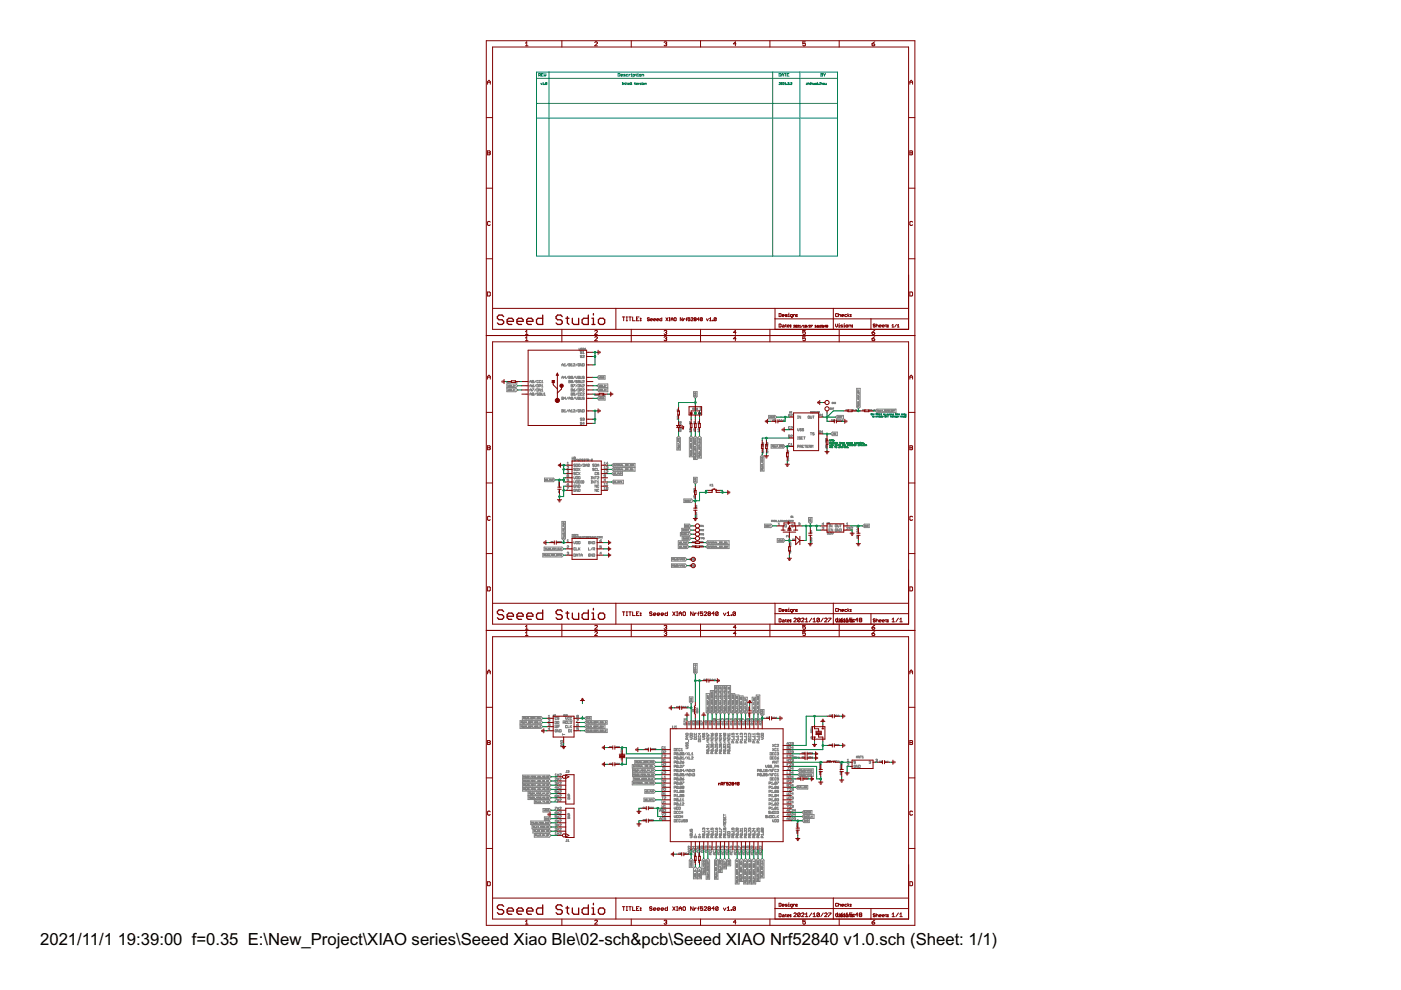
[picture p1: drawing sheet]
<svg xmlns="http://www.w3.org/2000/svg" width="297mm" height="210mm" viewBox="0 0 297 210" stroke-linecap="round" stroke-linejoin="round" font-family="sans-serif">
<defs><g id="words">
<g font-size="4">
<text x="8.5" y="200.4">2021/11/1</text>
<text x="25" y="200.4">19:39:00 f=0.35 E:\New_Project\XIAO series\Seeed Xiao Ble\02-sch&amp;pcb\Seeed XIAO Nrf52840 v1.0.sch (Sheet: 1/1)</text>
</g>
</g></defs>
<g fill="none" stroke="#008080" stroke-width=".21">
<path d="M113.7 15.3h63.9v39h-63.9zM113.7 16.6h63.9M114.2 16l.4-.1-.1-.3h-.3v.6M114.4 16l.2 .2M114.7 17.7l.1 .2 .1-.2M114.8 15.9h.2M115.1 17.9h.2M115.1 17.7l.1-.2v.4M115.2 15.6h-.4v.6h.4M115.4 15.6v.4l.1 .2 .2-.2v-.4M115.5 17.9h.1M115.9 17.6v.3l-.2-.1"/>
<path d="M115.9 17.6h-.2v.2M115.9 17.6l-.2 .2M116.4 15.3v39M131.1 15.6l.3 .1-.1 .5h-.2zM131.6 16h.4l-.1-.2-.3 .1 .1 .3h.2M131.9 17.9h.2M131.9 17.5h.2M132 17.5v.4M132.2 17.9v-.2h.3v.2M132.6 15.8l-.4 .1 .4 .1-.4 .2M132.6 17.9h.2M132.6 17.7l.1 .2"/>
<path d="M132.7 17.5h.1M132.9 17.7h.1M132.9 17.6l.1 .3M133.1 15.8l-.3 .1 .1 .3h.2M133.2 17.7h.2v.2h-.2v-.1h.2M133.3 15.8v.4M133.6 17.9h.1M133.6 17.7v.2M133.6 15.8l-.3 .2M133.6 17.5h.1M133.8 16.2h.2M133.8 15.8l.1 .4"/>
<path d="M133.8 17.9h.2M133.8 17.5l.1 .4M133.9 15.5v.1M134.2 16.2h.3l.1-.3-.4-.1v.5M134.5 17.5l.2 .4 .1-.4M134.8 15.8h.2M134.9 15.7l.1 .5M134.9 17.8h.3l-.1-.1h-.2l.2 .2M135.1 16.2h.2M135.1 15.8l.2 .4M135.3 15.5v.1M135.3 17.7v.2"/>
<path d="M135.5 17.7l-.2 .1M135.5 15.9l.3-.1 .1 .2-.3 .2zM135.9 17.7h-.2l.2 .1-.2 .1M136.1 17.9h.1M136.1 17.7v.2M136.1 16.2v-.4l.4 .1v.3M136.1 17.5h.1M136.4 17.7h.2l-.1 .2-.1-.1zM136.8 17.9v-.2h.2v.2M163.8 15.3v39M165.2 17.6h.2l-.2 .3h.2M165.2 15.6l.4 .1-.1 .5h-.3z"/>
<path d="M165.8 15.9h.3M165.8 16.2v-.4l.1-.2 .2 .2v.4M165.8 17.6v.3l-.2-.1M165.8 17.6l-.1-.1-.1 .3M165.8 17.6l-.2 .2M166 17.6h.3l-.3 .3h.3M166.3 15.6h.4M166.4 17.9h.3M166.4 17.7l.1-.2v.4M166.5 15.6v.6M166.8 17.9h.1M166.9 15.9h.2"/>
<path d="M167 17.6h.3l-.3 .3h.3M167.3 15.6h-.4v.6h.4M167.4 17.9h.1M167.6 17.6h.3l-.3 .3h.3M169.6 15.3v39M170.9 17.7h.3l-.3 .2h.3M171.3 17.7h.3v.2M171.3 17.5v.4M171.8 17.9h.1M171.8 17.7v.2M171.8 17.5h.1M172 17.7h.2l.1 .2"/>
<path d="M172 17.5v.4M172.4 17.7l.1 .2h.2v-.2M172.9 17.7h.2v.2h-.2v-.1h.2M173.2 17.9h.2M173.2 17.7l.1 .2M173.3 17.5h.1M173.5 17.9h.1M173.7 17.5h.3l-.3 .3 .3 .1M174.1 15.6l.3 .1-.1 .5h-.2zM174.1 15.9h.2M174.1 17.7h.2l.1 .2M174.1 17.5v.4"/>
<path d="M174.5 17.7h.3v.1l-.2 .1zM174.6 15.6l.2 .3M174.8 15.9v.3M175 17.7v.2h.2v-.2M175 15.6l-.2 .3M113.7 21.9h63.9M113.7 25h63.9M184.7 87.9h.1M184.8 87.7h-.1l.1 .2M184.8 87.9h.1M185 87.9l.1 .1M185 87.8l.1 .1z"/>
<path d="M185 88.2h.1M185 88.2l.1 .2M185.1 88.3l.2-.1v.2zM185.3 87.8h.1M185.3 87.7v.3M185.7 87.9l.2-.2h-.2v.3M185.7 88.3l.2 .1M185.7 88.3h.2M185.9 88.3h.1M186 88.4v-.2l.2 .2M186.2 87.7h-.2v.2M186.2 87.7l-.1 .3-.1-.1"/>
<path d="M186.2 87.7l-.2 .2M186.3 88h.1M186.3 87.9h.1M186.3 87.9v.1M186.3 88.4h.2zM186.3 88.2l.2 .1M186.4 88h.2M186.4 87.8l.1-.1v.3M186.6 88.2v.2h.1l.1-.1-.2-.1M186.9 88.4h.1M186.9 88.2v.2M186.9 87.8h-.2l.2-.1v.3"/>
<path d="M187 88.3h.2M187 88.3l.2 .1M187.2 88.3h.1M187.3 87.8h.1M187.3 87.7l.1 .3M187.5 87.8h.2l-.1 .2zM187.6 88.2h.2v.2h-.2zM187.6 88.3h.2M187.9 88.4l.1-.2 .1 .2M187.9 88.3h.2M188 87.8h.2v.2zM188.2 88.2h.2"/>
<path d="M188.3 88.2v.2M188.3 87.8l.1 .2h.1v-.2M188.6 87.8h.1M188.7 87.7v.3M188.8 88.2l.1 .2 .1-.2M188.8 88l.2-.2h-.2v.3M189.1 87.8v.2h.2v-.2M189.1 88.2l.1 .2zM189.3 88.4h.1M189.3 88.2l.1 .2M189.4 87.8h.1M189.4 87.7l.1 .3"/>
<path d="M189.5 88.2h.1M189.6 88.2v.2M189.7 88.4h.2zM189.8 88.2l.1 .1M189.9 87.9h.2M190.1 87.7h-.2l.2 .2M190.1 87.9h.1M190.1 88h.1M190.1 87.8l.1 .2M190.2 88.4l-.1-.2h.1l-.1 .3M190.2 87.6v.1M190.3 88.3h.2"/>
<path d="M190.3 88.3l.1 .1M190.3 88v-.2l.2 .2M190.5 88.3h.1M190.6 87.7v.3M190.8 87.8l-.2 .1 .2 .1M190.9 88.2v.2M191 88.2l-.1 .1M191.1 88.3l.1 .1M191.1 88.3h.2M191.2 87.8h.1v.2zM191.3 88.3h.1M191.4 88.4h.2z"/>
<path d="M191.4 88v-.2l.2 .2M191.4 88.2l.2 .1M191.7 87.7l.1 .3M191.7 88h.1M191.9 88.2v.2h-.2v-.1l.2-.1M191.9 87.8l.2 .2M192 88.2h.1M192 88.4h.1M192 88.4v.1M192.1 87.8v.2M192.1 88l-.1 .1"/>
</g>
<g fill="none" stroke="#808080" stroke-width=".21">
<path d="M119.1 77.6l.2-.5 .2 .5M119.1 77.4h.4M119.6 77.3l.2-.2v.5M119.6 77.6h.4M120.4 79.8l-.3 .5M120.4 77.1l-.3 .5M120.6 77.1l.3 .1-.1 .4h-.2zM120.6 79.8l.3 .1-.1 .4h-.2zM120.6 77.4h.2M121.1 77.3l.1-.2v.5M121.1 77.6h.3M121.6 77.2h.3l-.3 .4h.3"/>
<path d="M121.9 79.8l-.3 .5M122.1 79.8l.1 .5 .2-.5M122.4 77.1l-.3 .5M122.6 79.8l.3 .1-.1 .4h-.2zM122.8 73.8v.4h.2v-.4M122.9 77.2h-.3v.4l.3-.1v-.1h-.2M123 79.8l.1 .5 .3-.1v-.4M123.4 74.5l-.3-.1-.1 .2 .4 .3h-.4M123.4 75.4l-.3-.1-.1 .2 .4 .3h-.4M123.4 77.1v.5l-.4-.5v.5M123.4 73.9l-.2-.1v.2l.2 .2h-.2M123.5 75h.4"/>
<path d="M123.5 74.6l.2-.2v.6M123.5 75.4h.4l-.4 .4h.4M123.5 77.1l.4 .1-.1 .4h-.3zM123.6 73.8l.2 .1v.3h-.2zM123.6 74h.2M123.9 79.9l-.3-.1-.1 .1 .4 .3h-.4M124 74l.1-.2v.4M124 74.2h.2M127 79.9l.1 .3 .1-.3M127.6 79.9v.3l.1-.3M128 79.9h-.2l.2 .2M107.5 82.3h1.9l.3 .4-.3 .4h-1.9z"/>
<path d="M107.5 81.4h1.9l.3 .4-.3 .4h-1.9zM107.7 80.9h-.2v.2h.2l-.2 .1M107.7 81.7v.2h.2v-.2M107.7 82.5v.3l.2-.3M107.8 81.2h.1M107.9 81.2h.2M107.9 81l.1-.1v.3M108 82.8h.1M108.1 81.7h-.1l.1 .1-.1 .1M108.1 82.6h-.1l.1 .1M108.1 82.7v.1M108.2 80.9v.3"/>
<path d="M108.2 81.7h.2v.2h-.2zM108.2 81.8h.2M108.2 82.7h.2M108.3 81l-.1 .1 .1 .1M108.4 82.7h.1M108.4 82.7l-.2-.2v.3h.2M108.4 82.7v.1M108.5 82.9h.2M108.5 82h.2M108.8 82.5l.2 .1v.2h-.2zM108.8 81.7h.2v.2h-.2zM109.1 81.8h.2"/>
<path d="M109.1 82.7h.2M109.2 81.1l.2-.1-.2-.1v.3M109.2 81.7v.2M109.3 81.1l.1 .1M109.5 81.2h.2M109.5 81l.1-.1v.3M112.4 83.6h.3M112.4 83.8l.1-.5 .2 .5M112.4 81.2v-.4l.1-.1 .2 .1v.4M112.4 82v-.3l.1-.1 .2 .1v.3M112.4 82.9v-.3l.1-.2 .2 .2v.3M112.4 80.9h.3"/>
<path d="M112.4 81.8h.3M112.4 82.7h.3M112.9 81.8h.2l.1 .2h-.3zM112.9 82.4h.3l-.3 .5M112.9 83.6h.2M112.9 83.6v.2l.3-.1-.1-.1M112.9 83.6v-.3l.3 .1-.1 .2M113.2 80.7h-.3v.2l.2-.1 .1 .3h-.3M113.2 81.6l-.3 .2M113.7 80.7l-.4 .5M113.7 81.6l-.4 .4M113.7 82.4l-.4 .5"/>
<path d="M113.7 83.3l-.4 .5M113.8 81.6h.4l-.1 .4h-.3zM113.8 82.4l.4 .1-.1 .4h-.3zM114.2 80.8h-.4v.3h.4M114.2 83.4h-.4l.4 .3h-.4M114.3 83.6h.3M114.3 83.3l.3 .1v.4h-.3zM114.3 81.9h.3v-.3h-.3v.4M114.6 80.8h-.3v.3h.3M114.6 82.4v.5l-.3-.5v.5M114.8 81.2h.3M114.8 83.3l.1 .5 .2-.1v-.4"/>
<path d="M114.8 80.8l.2-.1v.5M114.8 81.7l.2-.1v.4M114.8 82.6l.2-.2v.5M114.8 82h.3M114.8 82.9h.3M115.3 83.8h.3M115.3 83.5l.2-.2v.5M119.1 86.9l.4 .1-.1 .4h-.3zM119.1 87.1h.3M119.1 80.3l.2-.5 .2 .5M119.1 84.2l.4 .1-.1 .4h-.3zM119.1 84.5h.3"/>
<path d="M119.1 80h.4M119.6 87.4h.4M119.6 87l.2-.1v.5M120 84.5h-.4l.3-.3v.5M120 80h-.4l.3-.2v.5M120.2 99h.4l-.4 .4h.4M120.2 98.2l.2-.2v.5M120.2 99.9l.3-.1v.2M120.2 98.5h.4M120.4 86.9l-.3 .5M120.4 84.2l-.3 .5M120.6 80.7l.3 .1-.1 .4h-.2z"/>
<path d="M120.6 87.1h.3M120.6 84.7l.2-.5 .1 .5M120.6 87.4l.2-.5 .1 .5M120.6 80.9h.2M120.6 84.5h.3M120.6 80h.2M121.1 83.6h.2M121.1 83.3l.3 .1-.1 .4h-.2zM121.1 87.4h.3M121.1 81.6h.3l-.1 .4h-.2zM121.1 82.4l.3 .1-.1 .4h-.2zM121.1 87l.1-.1v.5"/>
<path d="M121.1 81.8h.2M121.1 82.7h.2M121.2 80.9v.3l.2-.1-.1-.2M121.2 80.9v-.2l.2 .1-.1 .1M121.2 80.9h.1M121.3 96.9l.1 .4 .2-.1v-.3M121.3 97.3v.4h.3M121.4 80l-.3-.1 .1-.1 .2 .1v.3h-.3M121.4 84.5l-.3-.1 .1-.2 .2 .1v.3h-.3M121.6 87h.3l-.3 .4h.3M121.6 81.6h.3l-.3 .4M121.6 82.7h.2l.1 .1-.2 .1z"/>
<path d="M121.7 97l.2-.1v.2M121.8 97.1h.1M121.9 83.3h-.3v.3h.3l-.1 .2-.2-.1M121.9 97.1v.2l-.2-.1M121.9 84.2l-.3 .5M121.9 82.4l-.3 .3M121.9 80.7l-.3 .5M122 97.4l-.2-.1-.1 .2 .3 .2h-.3M122 98.5h-.3l.3 .2-.1 .2-.2-.1M122 99.4h-.3l.3 .2-.1 .2-.2-.1M122.1 84.2v.3l.1 .2 .2-.5M122.1 97.7v-.4l.2 .2 .1-.2v.4"/>
<path d="M122.2 98.4l.3 .1-.1 .4h-.2zM122.2 99.3l.3 .1-.1 .4h-.2zM122.4 80.8h-.3l.3 .2-.1 .2-.2-.1M122.4 86.9l-.3 .5M122.4 83.3l-.3 .5M122.4 82.4l-.3 .5M122.4 81.6l-.3 .4M122.5 97.5l.3 .2h-.2zM122.6 80.7l.3 .1-.1 .4h-.2zM122.6 84.2l.3 .1-.1 .4h-.2zM122.6 81.6h.3l-.1 .4h-.2zM122.6 82.4l.3 .1-.1 .4h-.2z"/>
<path d="M122.6 80.9h.2M122.6 84.5h.2M122.6 80h.2M122.6 98.5h.4l-.1 .4-.3-.1zM122.6 99.3l.4 .5M122.8 97.3l-.3 .2M122.9 83.4h-.3v.3h.3M122.9 87h-.3v.4l.3-.1v-.2h-.2M122.9 97.3l.3 .1-.1 .3h-.2zM123 99.3l-.4 .5M123 80.7l.1 .5 .3-.1v-.4M123 82.8h.3l.1-.3-.4-.1v.5"/>
<path d="M123 84.2l.1 .5 .3-.1v-.4M123.4 83.4h-.4v.3h.4M123.4 88.7l-.3-.1-.1 .2 .4 .2h-.4M123.4 81.6v.4l-.4-.4v.4M123.4 86.9v.5l-.4-.5v.5M123.4 89.6l-.3-.1-.1 .2 .4 .2h-.4M123.5 98.4l-.4 .5M123.5 80.8h.4l-.4 .4h.4M123.5 83.4h.4l-.4 .4h.4M123.5 86.9l.4 .1-.1 .4h-.3zM123.5 88.7l.3-.1v.3M123.5 81.6h.4l-.4 .4h.4"/>
<path d="M123.5 82.5h.4l-.4 .4h.4M123.6 97.4l-.2-.1-.1 .2 .3 .2h-.3M123.6 98.4l.4 .1-.1 .4h-.3zM123.7 88.9h.1M123.7 97.4l.3-.1v.2M123.8 88.9v.2l-.3-.1M123.9 89.8h-.4l.3-.3v.5M123.9 84.3l-.3-.1-.1 .2 .4 .2h-.4M123.9 97.5h.1M124 97.5v.2h-.3M124.1 98.9v-.3l.2-.2 .1 .5M124.1 98.6h.3"/>
<path d="M124.2 97.3h.2M124.3 97.3v.4M124.6 97.6h.2v-.2l-.2-.1v.4M124.7 97.6l.1 .1M124.9 98.5v.4l-.3-.1M124.9 98.5h-.3v.3M124.9 98.5l-.3 .3M125 97.5h.2M125.6 97.4h-.2l.1 .3h.1M126 99.4h-.3l.3 .3h-.3M126 98.5h-.3l.3 .2-.1 .2-.2-.1M126.2 98.4l.3 .1-.1 .4h-.2z"/>
<path d="M126.2 83.7h.1M126.3 83.6h-.2l.1 .1M126.3 83.7l-.2 .1M126.4 83.9h.1M126.5 99.4h-.3v.3h.3M126.5 83.9h.2M126.5 83.7l.1-.1v.3M126.6 80l.4-.3h1.3v.7h-1.3zM126.6 82.7l.4-.4h1.9v.8h-1.9zM126.6 81.8l.4-.4h1.9v.8h-1.9zM126.6 98.9v-.3l.2-.2 .2 .5M126.6 99.3v.5h.4"/>
<path d="M126.6 98.6h.4M126.8 83.6v.3M127 83.7l-.2 .1 .2 .1M127 84.1h1.3v.7h-1.3l-.4-.3zM127 81.7v.2l.2-.2M127 82.5v.3l.2-.3M127 84.3l.1 .3 .1-.3M127.3 84.3l.2 .1-.1 .2h-.1zM127.3 84.5h.1M127.3 80h.1M127.3 82.8h.2M127.4 80l-.1-.1v.3l.2-.1"/>
<path d="M127.4 80l.1 .1M127.5 81.7h-.2l.2 .1-.2 .1M127.5 82.6h-.2l.2 .1M127.5 80.1h.1M127.5 82.7v.1M127.6 81.7h.1v.2h-.1zM127.6 84.3v.3l.1-.3M127.6 81.8h.1M127.6 82.7h.1M127.7 82.7l-.1-.2v.3h.1M127.7 82.7h.1M127.7 82.7v.1"/>
<path d="M127.8 83.8l.2-.2h-.2v.3M127.8 80.1h.2M127.8 82.9h.2M127.8 82h.2M127.9 83.8l.1 .1M128 84.4l-.1-.1 .1 .2h-.2M128 80.1h.1M128.1 98.5h.3M128.1 99.4h.3M128.1 98.2l.1-.2v.5M128.1 99.1l.1-.2v.5M128.1 99.9l.1-.1v.5"/>
<path d="M128.1 83.6h.2l-.2 .3h.2M128.1 81.7h.2v.2h-.2zM128.1 82.5l.2 .1v.2h-.2zM128.4 81.8h.2M128.4 82.7h.2M128.5 82.6v.2M128.6 99l.2-.1v.2M128.6 99.9h.3l-.3 .4h.3M128.7 99.1h.1M128.8 99.1v.3l-.2-.1M128.9 98.3h-.3l.2-.3v.5M130.1 99.1h4.5v.8h-4.5l-.4-.4z"/>
<path d="M130.1 98.3h4.5v.7h-4.5l-.4-.4zM130.1 99.4h.1M130.1 98.8h.1M130.1 98.5h.1M130.1 99.7h.1M130.1 98.5v.3M130.1 99.4v.3M130.5 98.5v.3l-.2-.3v.3M130.5 99.4v.3l-.2-.3v.3M130.6 99.4h.1M130.6 98.5h.1M130.7 98.5v.3"/>
<path d="M130.7 99.4v.3M130.9 98.6h.1M130.9 99.5h.1M131 99.4h-.1v.3h.1M131 98.5h-.1v.3h.1M131.1 99.6h.2M131.2 98.7l.1 .1M131.2 99.6l.1 .1M131.3 98.5h-.2v.3M131.3 98.5v.1M131.3 99.5l-.2-.1v.3M131.3 98.6l-.2 .1"/>
<path d="M131.3 99.5v.1M131.6 98.5v.3l-.2-.3v.3M131.6 99.4v.3l-.2-.3v.3M131.7 98.8l.1-.3 .1 .3M131.7 99.7l.1-.3 .1 .3M131.7 98.6h.2M131.7 99.5h.2M132 98.5v.3h.2M132 99.4v.3h.2M132.3 98.8h.2M132.3 99.7h.2M132.6 99.4h.1"/>
<path d="M132.6 98.8h.1M132.6 98.5h.1M132.6 99.7h.1M132.6 98.5v.3M132.6 99.4v.3M132.8 99.4h.1l-.1 .3h.1M132.8 98.5l.1 .1-.1 .2h.1M132.8 98.5v.1M133.2 98.5v.1M133.2 98.5l-.2 .2h.2M133.2 99.4h-.2l.1 .3 .1-.1M133.3 98.8h.2"/>
<path d="M133.3 99.7h.2M133.6 98.7h.2M133.8 98.6h-.2l.2 .1M133.8 99.4h-.2l.2 .3-.2-.1M133.8 98.7h.1M133.9 98.5l.2 .1-.1 .2h-.1zM134.1 99.4h-.2v.3l.2-.1M134.2 98.8l.1-.3 .1 .3M134.2 98.6h.2M134.2 99.4v.3h.2M143.6 86.8v.1l.1-.1M143.6 88.2h.3"/>
<path d="M143.7 86.8h.2l-.1 .1M143.7 88.1l.1 .1 .1-.1M143.7 86.8h.1M143.7 92.8v.9M143.7 94.2v-.2l.3 .2M143.7 93.4h.3M143.7 93.2h.3M143.8 87.2l-.2-.2v.2h.3M143.8 94.7l-.1 .2h.3M143.8 94.7h.2v.2M143.8 93.5v.1h.2v-.1M143.8 92.9v.2l.2-.1v-.1l-.1 .1"/>
<path d="M143.8 94.7l.2 .2M143.8 88.6h.1M143.9 88.8v.1l-.2-.1-.1 .1M143.9 88.3v.2l-.3-.2v.2M143.9 92.4l.4 .4v2.6h-.8v-2.6zM143.9 88.6h.1M143.9 93.2v.2M143.9 87l-.1 .1M143.9 95.2v-.1h-.2v.1h.3M144 94.7h.1M144 94.4h-.3l.1 .1M144 94.3v.2"/>
<path d="M144.1 93.7v.2M144.1 90.8l.3-.1v.2h-.3zM144.1 91v.2h.3v-.2M144.1 89.9h.3M144.1 89.7h.3M144.2 89.4v.2l.2-.1h-.1M144.2 90v.2h.2v-.2M144.3 89.7v.2M144.3 91.1v.1M144.3 91.4l-.1-.1-.1 .2h.3M144.3 91.4v.1M144.4 91.3l-.1 .1"/>
<path d="M146.2 92.8l.3-.4 .4 .4v4.1h-.7zM146.2 90.9h.3M146.2 89.6v-.2l.3 .2M146.3 90.7l.1 .2 .1-.2M146.4 94.3v.2h.3v-.2M146.4 94.9h.3l-.3 .2M146.4 93.2v.2h.3v-.2M146.4 95.5l.1 .2M146.4 89.9v-.2h-.2v.2h.3M146.5 92.9l.2 .2h-.3zM146.5 94.6v.2l.2-.1-.1 .1M146.5 96.2v.2h.1"/>
<path d="M146.5 96.2h.2l-.1 .2M146.5 96.2l.1 .2M146.5 91.3h.1M146.5 91.4v.2l-.2-.2v.2M146.5 91v.2l-.2-.2v.2M146.5 89.7l-.1 .1M146.5 95.5l.2 .1-.2 .1zM146.5 93.3v.1M146.5 94.4v.1M146.6 94.2l-.1-.2-.1 .2h.3M146.6 93.6l-.1-.1-.1 .1h.3M146.6 96.6l-.1-.1-.1 .1h.3"/>
<path d="M146.6 96.1h.1M146.7 95.8v.1l-.2-.1v.1M146.7 94l-.1 .1M146.7 93.5l-.1 .1M146.7 93.7v.2M146.7 95.2v.2M146.9 86.7h.1M147 86.7v.1M147 86.7v-.1l-.1-.1v.3M147 92.8l.4-.4 .4 .4v4.6h-.8zM147 83h.8v1.1l-.4 .4-.4-.4zM147.1 90.9h.3"/>
<path d="M147.2 91h.2v.2M147.2 91l-.1 .1 .3 .1M147.2 91l.2 .2M147.2 90.7l.1 .2 .1-.2M147.3 83.6l.3 .1-.3 .1M147.3 93.2v.2h.3v-.2M147.3 93.5v.1h.3v-.1M147.3 94.9v.2h.3v-.2M147.3 95.5h.3l-.1 .2h-.2M147.3 89.4v.2l-.2-.1h.3M147.3 92.9h.3l-.3 .2h.3M147.3 89.9v-.2h-.2v.2h.3"/>
<path d="M147.3 94v.2h.2l.1-.1h-.2M147.3 95.2v.1l.2-.1v.2M147.3 96l.3 .1-.1 .1M147.3 96.8h.3l-.1 .1M147.3 96.8v.1h.2M147.3 86.6h-.1l.1 .2v-.1M147.3 96v.2h.2M147.3 96.8l.2 .1M147.3 96l.2 .2M147.4 83.9l-.1 .2M147.4 83.9h.1M147.4 91.4h-.3l.1 .1"/>
<path d="M147.4 91.3v.2M147.4 89.7l-.1 .1M147.4 83.4h.1M147.4 83.9v.1M147.4 93.3v.1M147.4 93.6h.1M147.4 95v.1M147.4 96.4h.1M147.4 83.4l.1 .1M147.4 83.9l.1 .2M147.4 96.4l.1 .1M147.4 83.4h-.1v.1"/>
<path d="M147.4 96.4h-.1v.1M147.4 86.5l.2 .1v.2h-.2zM147.4 86.7h.2M147.5 93.9l-.1-.2-.1 .1v.1h.3M147.5 94.8l-.1-.2-.1 .1v.1h.3M147.5 97.2l-.2-.2v.2h.3M147.5 96.6h.1M147.6 96.6h.1M147.6 94.6l-.1 .1M147.6 93.7l-.1 .2M147.6 94.3v.2M147.6 95.8v.1"/>
<path d="M147.7 86.7l.2 .1zM147.9 86.5l-.2 .2M147.9 92.8l.4-.4 .4 .4v4.3h-.8zM148 90.9h.3M148 89.6h.1M148.1 90.7l.1 .2 .1-.2M148.2 89.5h.1v.1M148.2 89.5l-.2 .1M148.2 95.8l.1 .1M148.2 93.2h.2v.2h-.2M148.2 92.9v.2h.2v-.2M148.2 94.6v.2h.2v-.2"/>
<path d="M148.2 95.2h.2l-.2 .2M148.2 89.5h.1M148.2 89.9v-.2h-.2v.2h.3M148.2 93.7v.2h.2l-.1-.1M148.2 96l.2 .1v.1M148.2 96.5h.2v.1M148.2 94.9v.2M148.2 96v.2h.2M148.2 96.5v.1h.2M148.2 96.5l.2 .1M148.2 96l.2 .2M148.2 95.1h.1"/>
<path d="M148.2 93.7h.1M148.3 91.3h.1M148.3 95.1l.1-.2v.2M148.3 93.7v.1M148.3 91v.2l-.2-.2v.2M148.3 91.4v.2l-.2-.2v.2M148.3 89.7l-.1 .1M148.3 93v.1M148.3 93.8v.1M148.3 94.7v.1M148.4 95.8v.1zM148.4 96.9l-.1-.1h-.1v.1h.2"/>
<path d="M148.4 94.5l-.1-.2-.1 .1v.1h.2M148.4 96.3h.1M148.4 93.5v.1h-.2M148.4 94.3v.1M148.5 94v.2M148.5 95.5v.2M148.5 86.6v.2l.2-.1v-.1l-.1 .1M148.6 86.4v.1M148.7 87.1l-.2-.2v.2h.2M148.7 86.3h.1M148.7 86.3l-.1 .1M148.7 86.3v.2h-.2l.1-.1"/>
<path d="M148.7 86.9v.1M161.5 97.2h.3M161.5 97.3h.3M161.5 97.7v.1M161.5 98.6v.1M161.5 98.1h.3M161.5 97.9h.3M161.5 97.8h.3M161.5 97v.1M161.5 96.9v.1M161.5 99.2l.3 .1-.1 .1M161.5 99.2v.2h.2"/>
<path d="M161.5 98.5v.1M161.5 98.5l.1 .1M161.5 99.2l.2 .2M161.5 97.5h.1M161.6 97l.2-.1-.3 .2M161.6 97.2v.1M161.6 97.9v.2M161.6 98.6h.1M161.6 98.6h.2l-.1 .1M161.6 96.4l.4 .4v3.1h-.8v-3.1zM161.6 95.6v-.2l.3 .2M161.6 95.3h.3"/>
<path d="M161.6 99.7l-.1-.2v.2h.3M161.7 99.1h.1M161.7 97.5v.1l-.2-.1M161.7 95.2l.1 .1 .1-.1M161.8 97.7v.1M161.8 98.8v.2M161.8 98.9h-.3l.1 .1M161.8 98.2v.2M161.8 94.6l-.2-.1v.1h.3M161.9 95.7h.1M161.9 94.4l-.1 .1M161.9 95.8v.2l-.2-.2v.2"/>
<path d="M161.9 93.9v.1l-.2-.1v.1M161.9 94.1v.2M161.9 94.2h-.3l.1 .1M162.5 95.6v-.2l.3 .2M162.5 95.3h.3M162.6 93.9l-.1 .1h.1M162.6 95.2l.1 .1 .1-.1M162.6 93.9h.1M162.6 93.9h.2l-.2 .1M162.6 93.9v.1M162.7 94.6l-.1-.2-.1 .1v.1h.3M162.8 95.7h.1"/>
<path d="M162.8 94.1v.2M162.8 95.8v.2l-.2-.2v.2M162.8 94.4l-.1 .1M162.8 94.2h-.3l.1 .1M163 88.1h1.3l.4 .3-.4 .4h-1.3zM163.2 88.3l.1 .3v-.3M163.4 88.4h.2M163.5 94.3h2.6l.4 .4-.4 .3h-2.6zM163.6 88.4l-.2-.1v.3l.2-.1M163.6 88.4v.1M163.6 88.5h.1M163.7 94.7h.2l-.1-.2h-.1v.3"/>
<path d="M163.7 88.3l.1 .3 .1-.3M164 89.1h-.1v.2h.1M164 88.5h.2M164.2 94.6l-.2-.1v.2M164.2 94.6l-.1 .2-.1-.1M164.2 94.6l-.2 .1M164.2 88.3h-.2l.2 .2M164.2 88.5h.1M164.3 94.7h.1M164.3 89.2l-.1-.2 .1 .3h-.2M164.4 94.6l.1-.1v.3M164.4 94.8h.2"/>
<path d="M164.7 94.5h.2l-.2 .3M165 94.8h.2M165.2 89.1l.1-.1-.1 .3h.2M165.2 94.4h.9M165.5 89.3h.1M165.5 94.6h-.2v.2l.2-.1M165.5 94.7h.2M165.5 94.5v.3M165.6 89.1l.1-.1-.1 .3h.2M165.7 94.5v.3M165.9 89.1v.2h.2v-.2M166 94.6h-.2v.1h.2h-.1"/>
<path d="M166.2 89.2h.1M166.3 89h-.1v.3M166.9 97.2h.3l-.3 .2h.3M166.9 95.8h.1M167 97.5h.2v.2h-.3zM167 95.8h.1M167.1 95.7h.1l-.1 .1M167.1 95.7l-.2 .1M167.1 95.8h-.1M167.1 95.7v.1M167.1 96.1v-.2h-.2v.2h.3M167.1 97.1l-.1-.2-.1 .2h.3"/>
<path d="M167.2 88.3l.1-.5 .2 .5M167.2 92.2l.3 .1-.1 .4h-.2zM167.2 88.1h.3M167.2 92.5h.2M167.2 95.9l-.1 .1M167.4 87.3v.2l.2-.2M167.5 90.6h-.3l.1 .4 .2-.1M167.5 94.1h-.3l.1 .4 .2-.1M167.7 90.6h.3l-.3 .4h.3M167.7 94.5h.3M167.7 87.9h.3l-.3 .4h.3M167.7 92.3h.3l-.3 .4h.3"/>
<path d="M167.7 94.2l.1-.2v.5M167.7 87.3h.2l-.2 .2h.2M169.1 94.7h.2l.1-.2-.3-.1v.5M169.1 90.9l.1 .5 .2-.5M169.1 88.2h.1M169.1 88.7h.1M169.1 93.1h.1M169.1 92.6h.1M169.2 88.2v.5M169.2 92.6v.5M169.6 94.7h.2l.1-.2-.3-.1v.5M169.8 92.7l-.3-.1-.1 .2 .4 .2h-.4"/>
<path d="M169.8 88.2v.5l-.4-.5v.5M169.8 94.7l.1 .2M169.9 90.9h-.3l.3 .4h-.3M169.9 92.9h.2M170.1 94.7h.1M170.2 92.6h-.3v.5h.3M170.4 90.9h-.3l.3 .3-.1 .2-.2-.1M170.4 94.4h-.3v.5h.3M170.4 92.6h.3M170.6 94.4h.3M170.6 92.6v.5M170.7 94.4v.5"/>
<path d="M171 94.7h.2M171.4 94.4h-.4v.5h.4M171.4 88.2l.2 .1v.4l-.3-.1zM171.5 94.7h.3l.1-.2-.4-.1v.5M171.7 94.7l.2 .2M171.8 88.2l.1 .5 .2-.1v-.4M171.8 91.7h.3M171.8 87.4h.2M172 87.4l-.2-.1v.2h.2M172 87.4h.1M172 91.7v.5M172 87.4v.1"/>
<path d="M172 94.9v-.5l.2 .2 .2-.2v.5M172.1 87.3h.2v.2h-.2zM172.2 87.4l.1 .1M172.3 88.2h.3M172.4 87.3h.2l-.2 .2h.2M172.5 88.2v.5M172.6 91.8h-.3l.3 .3-.1 .1h-.2M172.9 87.3h-.2l.2 .1-.1 .1h-.1M173 87.5h.1M173 87.4l.1-.1v.2M173.4 87.3h-.1l-.1 .2M173.4 87.3v.2h-.2"/>
<path d="M173.4 87.3l-.2 .2M173.7 91.4h.4l-.1 .4h-.3zM173.7 87.3h-.1l-.1 .2M173.7 87.3v.2h-.2M173.7 88.3l.2-.5 .2 .5M173.7 87.3l-.2 .2M173.7 88.1h.4M173.7 91.6h.3M174.2 88.3h.3M174.2 88l.2-.2v.5M174.2 91.5l.2-.1v.4M174.2 91.8h.3"/>
<path d="M175 94.4h.3M175.1 93h.2v.2M175.1 94.5l.2 .1v.1M175.1 94.5l-.1 .2h.3M175.1 93l-.1 .1 .3 .1M175.1 93.2v.2M175.1 94.5l.2 .2M175.1 93.2h.1M175.1 93l.2 .2M175.2 93.2l.1 .2v-.2M175.2 94.3v.1l.1-.1M175.2 93.7v-.2l-.2 .1v.1h.3"/>
<path d="M175.3 94.9h-.3l.2 .1M175.3 94.8v.2M175.3 93.5l-.1 .1M176 86.7h.2M176.2 86.7l-.2-.2v.3l.2-.1M176.2 86.7h.1M176.3 86.8l.1-.3 .1 .3M176.3 86.7h.2M176.4 89.1h-.1v.2h.1M176.5 91.6h1v.8h-1l-.4-.4zM176.5 89.1l.2-.1v.2M176.6 85.4l-.1-.1v.3l.1-.1-.1-.1"/>
<path d="M176.6 86.5h.2M176.6 89.2h.1M176.7 89.2v.1h-.2M176.7 91.8l-.2 .3M176.7 86.5v.3M176.9 85.3v.3l-.2-.3v.3M177 91.9h-.2v.2h.2M177 85.3l.2 .1-.1 .2h-.1zM177 89.1v.2h-.2M177 89.1l-.1-.1-.1 .3M177 89.1l-.2 .2M177.1 92h.1"/>
<path d="M177.1 88.4l.4-.3h1.3v.7h-1.3zM177.2 91.8h-.1v.3h.1M177.5 88.3l.1 .3 .1-.3M177.6 89.1l.1-.1-.1 .3h.2M177.8 88.4h.1M177.9 89.3h.1M177.9 88.4l-.1-.1v.3l.2-.1M177.9 88.4l.1 .1M178 88.5h.1M178 89.1h.2l-.2 .2h.2M178.1 88.4h.2M178.1 88.4v.2"/>
<path d="M178.3 88.4v.2M178.3 89.1l.1 .2 .1-.2M178.4 88.3h.2M178.5 88.3v.3M178.6 89.2h.1M178.8 89h-.2v.3M179.4 87l.1 .1M179.5 86.9l-.2 .2M179.5 86.9h.1M179.5 86.9l-.2 .1M179.6 87.1h.1M179.6 87v.1"/>
<path d="M179.8 87l.1 .1M179.8 87h.1M179.9 86.9l-.1 .1M179.9 87v.1M180.7 87v.1M180.7 87.1h.1M180.9 87.1v-.2l.1 .2M181.1 87.1h.1M181.3 87.1h.1M181.3 87l.1 .1M181.5 86.9h.1M181.6 87.1h.1"/>
<path d="M181.6 82.3h.8v4l-.4 .4-.4-.4zM181.7 86.9l-.2 .2M181.9 82.6v.2M181.9 83.2h.2v.2h-.2zM181.9 83.9v-.1l.2 .1M181.9 84.3v.1M181.9 82.7h.2M181.9 84.1h.2l-.2 .1h.2M181.9 84.4h.2M181.9 85.8v.2h.2M181.9 85.8h.2v.2M181.9 85.8l.2 .2"/>
<path d="M181.9 84.7h.2M181.9 83.1h.2M181.9 84.5v.2M181.9 82.9v.2M181.9 84.5h.2M181.9 82.9h.2M182 82.9v.2M182 83.2v.2M182 84.5v.2M182 85.4v.1M182 85.4l-.1 .2M182 85.4h.1v.2"/>
<path d="M182 86.3l-.1-.2v.2h.2M182.1 85.7h.1M182.1 84.3v.1M182.1 85.1v.2M182.1 85.2h-.2v.1M182.2 83.5v.2M182.2 84.8v.2M182.9 87h.1M183 87v.1M183 87l-.1-.1v.2M183.1 87.1h.1M183.1 87l.1 .1"/>
<path d="M183.3 86.9h.1M183.4 86.9l-.1 .2M183.4 86.9h.1M184.3 87h.1M184.3 87l-.1 .1M184.4 86.9l-.1 .1M184.4 87.1h.2M184.4 87l.1 .1M184.8 86.9l-.2 .2M184.8 86.9v.2M184.9 87v.1M185 87.1h.1"/>
<path d="M185.2 87.1h.1M185.2 87l.1 .1M185.4 86.9h.1M185.5 87.1h.1M185.6 86.9l-.2 .2M185.9 87.2h.2M185.9 86.7h4.1v.8h-4.1l-.4-.4zM186.1 87.1l-.2-.1v.2M186.1 87.1v.1M186.4 87v.2h-.2M186.4 87h-.1l-.1 .2M186.4 87l-.2 .2"/>
<path d="M186.5 87.2h.1M186.6 87.2h.2M186.6 87.1l.2-.1v.2M187.1 87.1h-.2l.2-.1v.2M187.2 87.3h.2M187.5 86.9h2.3M187.5 87.2l.2-.1-.1-.1h-.1v.2M187.6 87.2h.1M187.8 87.1h.1M188 87h-.2v.2h.2M188.1 87.2l.1-.2 .1 .2M188.1 87.1h.2"/>
<path d="M188.4 87h.2l-.1 .2h-.1zM188.7 87.3h.1M188.9 87.1h.2M189.1 87h-.2v.2l.2-.1M189.1 87v.1M189.1 87.1h.1M189.2 87.1h.2M189.2 87.2l.1-.2 .1 .2M189.5 87h.2M189.6 87v.2M115.1 117.3h4l.4 .4-.4 .4h-4zM115.3 117.8l.2-.1-.1-.1h-.1v.2"/>
<path d="M115.4 116h3.7l.4 .4-.4 .4h-3.7zM115.4 101.4h1.9l.4 .3-.4 .4h-1.9zM115.6 116.4l.2-.1-.2-.1v.3M115.7 101.7l.1 .1zM115.8 117.6l-.1 .2h-.1M115.8 117.6h-.2v.2M115.8 117.6l-.2 .2M115.8 101.6l-.1 .1M115.9 116.3l.1-.1v.3M115.9 117.8h.1M115.9 116.5h.1M116 101.6h.1v.3h-.1z"/>
<path d="M116 117.7l.1-.1v.2M116 117.8h.2M116.1 116.5h.1M116.2 101.9h.2M116.3 117.7l.2 .1M116.5 116.3l-.1 .2h-.1M116.5 117.8h.1M116.5 116.3l-.2-.1v.3M116.5 116.3l-.2 .2M116.5 117.6l-.2 .1M116.5 101.8l.2-.1-.1-.1h-.1v.3M116.6 117.9h.2"/>
<path d="M116.8 116.3h-.2v.2M116.8 116.3l-.1 .2h-.1M116.8 116.3l-.2 .2M116.8 101.6v.3h.2v-.3M116.9 115h.1M116.9 117.8l.2-.1-.1-.1h-.1v.2M116.9 116.6h.2M117 114.9l-.1 .1M117 115h-.1M117.1 114.9h.1M117.1 101.8h.1M117.1 116.4l.2-.1-.2-.1v.3"/>
<path d="M117.1 117.6h.2v.2h-.2zM117.2 101.8l.1 .1M117.3 101.7l-.2-.1v.3M117.3 101.7l-.1 .1M117.4 116.2l.2 .1v.2h-.2zM117.4 117.8v-.2h.2v.2M117.7 116.5v-.3h.2v.3M117.7 117.9h.2M118 117.6h.2l-.1 .2h-.1zM118 116.6h.2M118.2 114.9l.1 .1M118.2 115h.1"/>
<path d="M118.3 117.8l.1-.2 .1 .2M118.3 117.7h.2M118.4 102.1l.2 .1M118.4 102.5l.2 .2M118.4 102.7l.2 .1M118.4 104.3v.1l.2-.1M118.5 116.3h-.2v.2h.2M118.5 114.9l-.1 .1M118.5 102.2h.1M118.6 116.2v.3h.1M118.6 117.6h.1M118.6 103l-.1 .1"/>
<path d="M118.6 102.9v.2M118.6 104.1v.1M118.6 102.8h.1M118.6 102.3h-.1l.1 .1M118.6 104.1l-.1 .1M118.7 117.6v.2M118.7 114.9l-.1 .1M118.8 115v-.1l.1 .1M118.9 117.8l.1-.2v.2M118.9 117.7h.1M118.9 116.2v.3M118.9 116.4l.1 .1"/>
<path d="M119 114.9h.1M119 116.2l-.1 .2M119.1 114.8h-.1v.2M119.1 110.6h.8v3.6l-.4 .4-.4-.4zM119.4 112.3v.1M119.4 111.1h.2v.2h-.2M119.4 112.3h.2M119.4 113v.2h.2M119.4 113h.2v.2M119.4 112v.2l.2-.1v-.1M119.4 113l.2 .2M119.5 111.4h.1"/>
<path d="M119.5 111.4l-.1 .2h.2M119.5 111v-.2l-.1 .1v.1h.2M119.5 111.4v.2M119.5 114.2l-.1-.2v.2h.2M119.6 113.6h.1M119.6 112.5h-.2v.1h.2M119.6 113.8h-.2l.1 .1M119.6 113.4h-.2l.1 .1M119.6 112.3v.1M119.6 113.3v.2M119.6 113.7v.2M119.6 110.8l-.1 .1"/>
<path d="M119.7 111.7v.2M119.7 112.7v.2M120.2 102.7h.3l.1 .1-.3 .1zM120.2 103.3h.4l-.4 .5M120.2 117.2l.3-.1v.2M120.2 114.9h.4M120.2 115.8h.4l-.4 .4h.4M120.2 114.6l.2-.2v.5M120.3 100.9v-.2l.3 .1-.1 .1M120.3 100.9v.3l.3-.1-.1-.2M120.3 100.9h.2M120.4 117.3h.1"/>
<path d="M120.4 100h.1M120.5 117.3v.3l-.3-.1M120.5 100v.3l-.3-.1M120.6 101.6h-.4v.2l.3-.1 .1 .3h-.4M120.6 102.4l-.4 .3M121.3 113.7v-.4l.1 .1 .2-.1v.4M121.3 114.1v-.4l.1 .2 .2-.2v.4M121.7 114.8l.1 .5 .2-.5M121.7 101v.4l.1 .1 .2-.1v-.4M121.7 101.9v.4l.1 .1 .2-.1v-.4M121.7 117.5h.3l-.1 .4h-.2zM121.7 113.3h.1"/>
<path d="M121.7 113.7h.1M121.8 113.3v.4M122 113.8l-.2-.1-.1 .2 .3 .2h-.3M122 116.2h-.3l.1 .4 .2-.1M122 102.9h-.3l.1 .4 .2-.1v-.1h-.2M122 103.8h-.3l.1 .4 .2-.1v-.1h-.2M122 100.2h-.2l-.1 .1 .3 .3h-.3M122.1 114.1v-.4l.2 .2 .1-.2v.4M122.2 114.8l.3 .1-.1 .4h-.2zM122.2 117.9l.1-.4 .2 .4M122.2 101l.3 .1-.1 .4h-.2zM122.2 101.9l.3 .1-.1 .4h-.2z"/>
<path d="M122.2 116.1v.5h.3M122.2 117.7h.3M122.2 113.4h-.2v.3l.2-.1M122.4 113.4l.1-.1v.4M122.4 113.7h.3M122.5 100.2h-.3v.4h.3M122.5 102.8v.5l-.3-.5v.5M122.5 103.7v.5l-.3-.5v.5M122.5 113.8h.3l-.3 .3h.3M122.6 114.8l.4 .1-.1 .4h-.3zM122.6 102.8l.4 .1-.1 .4h-.3zM122.6 103.7l.4 .1-.1 .4h-.3z"/>
<path d="M122.6 101l.4 .1-.1 .4h-.3zM122.6 101.9l.4 .1-.1 .4h-.3zM122.6 116.1v.5M122.6 117.5h.4M122.6 100.2l.4 .4M122.7 116.4l.3 .2M122.8 117.5v.4M122.9 113.9l.3 .2h-.2zM123 116.1l-.4 .4M123 100.2l-.4 .4M123.1 117.9l.2-.4 .2 .4M123.1 117.7h.4"/>
<path d="M123.1 102.4h.2M123.1 101.9h.2M123.2 113.7l-.3 .2M123.2 101.9v.5M123.3 114.1h.3M123.3 113.9l.2-.2v.4M123.5 101.9l.3 .1-.1 .4-.2-.1zM123.7 113.7l.3 .1v.3h-.3zM124.2 113.8l.2-.1v.2M124.3 113.9h.1M124.4 113.9v.2h-.2M124.8 116.1v.5h.3"/>
<path d="M124.8 113.7h-.2v.2h.2v.2h-.2M125 113.8h.2l-.2 .3h.2M125.1 114.9h-.3l.1 .4 .2-.1v-.2h-.2M125.1 117.5h-.3l.1 .4h.2v-.2h-.2M125.3 102.4h.2M125.3 101.9h.2M125.3 101.5h.2M125.3 101h.2M125.4 113.9l.2 .2h-.1zM125.4 101v.5M125.4 101.9v.5M125.6 114.8v.5l-.3-.5v.5"/>
<path d="M125.6 117.5v.4l-.3-.4v.4M125.6 116.1l-.3 .5M125.6 113.7l-.2 .2M125.8 114.8l.3 .1-.1 .4h-.2zM125.8 116.5h.2l.1-.3-.3-.1v.5M125.8 117.5h.3l-.1 .4h-.2zM125.8 113.9h.2M125.8 113.7v.4M125.9 116.5l.2 .1M126 101v.5l-.3-.5v.5M126 101.9v.5l-.3-.5v.5M126 113.7v.4"/>
<path d="M126.2 101.9h.3M126.2 101h.3M126.2 114.1h.2M126.2 113.9l.1-.2v.4M126.3 101v.5M126.3 101.9v.5M126.5 100.2h-.3v.4h.3M126.5 102.8v.5l-.3-.5v.5M126.5 103.7v.5l-.3-.5v.5M126.6 102.1l.2-.2v.5M126.6 102.4h.4M126.6 101.1l.3-.1 .1 .2-.4 .3h.4"/>
<path d="M126.9 113.8h-.3v.3h.3M127 100.2h-.4l.4 .3-.1 .1h-.3M127 102.9h-.4v.3h.4M127 103.8h-.4v.3h.4M127 114h.2l.1-.2-.3-.1v.4M127.2 114.7l.3 .1-.2 .1zM127.4 114.1v-.4l.2 .2 .1-.2v.4M127.5 115.7h-.3v.3l.2-.1 .1 .2h-.3M127.5 117.3h-.3l.2-.2v.5M127.5 114.4l-.3 .3M128.1 100.3h.3M128.1 102.9h.3"/>
<path d="M128.1 103.5l.1-.2v.5M128.1 102.6l.1-.2v.5M128.1 103.8h.3M128.4 100.9h-.3v-.2l.3 .1v.3h-.3M128.4 101.8h-.3l.2-.2v.4M128.6 102.9h.3M128.6 102.6l.1-.2v.5M128.9 103.4h-.3v.3M128.9 103.4v.3h-.3M128.9 103.4l-.3 .3M130.1 101.8h2.1v.8h-2.1l-.4-.4zM130.1 100h1.9v.8h-1.9l-.4-.4z"/>
<path d="M130.1 102.2l.2 .1zM130.1 100.4l.2 .1zM130.3 100.3l-.2 .1M130.3 102l-.2 .2M130.4 102l.2 .1-.1 .2h-.1zM130.4 100.3h.2l-.1 .2h-.1zM130.7 100.6h.2M130.7 102.4h.2M131 100.5l.1-.1v-.1h-.1v.2M131 102v.3M131.2 100.3v.2h.2v-.2M131.3 102v.3l-.2-.3v.3"/>
<path d="M131.4 102h.2M131.5 102v.3M131.5 100.5l.2-.1v-.1h-.2v.2M131.6 100.5h.1M131.7 102.2l.1-.2v.3M131.7 102.3h.2M142.4 119.5h2.9l.3 .4-.3 .4h-2.9zM142.4 118.2h2.9l.3 .4-.3 .4h-2.9zM142.6 118.6l.2-.1-.2-.1v.3M142.6 120l.2-.2h-.2v.3M142.9 118.5v.2M142.9 118.4l.1 .1"/>
<path d="M142.9 118.4v.1M143 119.8h-.1v.2M143 119.8v.2h-.1M143 118.5v.2h-.1M143 118.5l-.1 .2M143 119.8l-.1 .2M143.2 118.7h.1M143.3 118.7h.2M143.3 118.6l.1-.2v.3M143.5 119.8v.2h-.2M143.5 119.8h-.2v.2M143.5 119.8l-.2 .2"/>
<path d="M143.6 118.5v.2M143.6 119.8v.1M143.6 119.8h.2v.2h-.2M143.6 119.9h.2M143.6 118.4l.2 .1M143.6 118.4v.1M143.8 118.5v.2h-.2M143.8 118.5l-.2 .2M143.8 114.7h1.9l.4 .3-.4 .4h-1.9zM143.8 115.5h1.9l.4 .4-.4 .4h-1.9zM144 115l.2 .1-.1 .1zM144 115.9l.2 .2z"/>
<path d="M144 118.4l-.1 .3M144 119.8l-.1 .3M144.2 114.9l-.2 .1M144.2 115.8l-.2 .1M144.3 112.9h1.9l.3 .4-.3 .3h-1.9zM144.3 115.8h.2l-.1 .3h-.1zM144.3 114.9l.2 .1-.1 .2h-.1zM144.3 118.4v.3l-.2-.3v.3M144.3 119.8v.3l-.2-.3v.3M144.4 119.9h.1M144.4 118.6h.1M144.5 112h1.7l.3 .4-.3 .4h-1.7z"/>
<path d="M144.6 116.1h.2M144.6 115.2h.2M144.6 118.4h-.2v.3M144.6 119.8h-.2v.3M144.6 113.8h1.6l.3 .4-.3 .3h-1.6zM144.7 113.2l-.2-.1 .2 .3h-.2M144.8 112.4h.1M144.8 113.1v.3h.1v-.3M144.8 114.3h.1M144.8 112.4l.1 .1M144.9 115.1l.2-.1-.2-.1v.3M144.9 116l.2-.2h-.2v.3"/>
<path d="M144.9 112.4v-.1l-.1-.1v.3M144.9 118.5h-.2v.2h.2M144.9 119.8h-.2v.2h.2M145 105.8h1.6l.4 .4-.4 .4h-1.6zM145 119.9l.1-.1v.3M145 118.5h.2l-.2 .2h.2M145 114.1h-.2l.2 .1-.1 .1M145 113.1l.2 .1v.2h-.2zM145 112.4h.1M145.1 111.1h1.1l.3 .4-.3 .4h-1.1zM145.1 114v.3h.2v-.3M145.2 114.9v.3h.2v-.3"/>
<path d="M145.2 115.8v.3h.2v-.3M145.2 106.2l.2-.1-.2-.1v.3M145.2 112.2h-.2v.3h.2M145.3 106.2l.1 .1M145.4 114l.2 .1v.2h-.2zM145.5 115.1l.1-.1v-.1h-.1v.3M145.5 116l.1-.2h-.1v.3M145.5 106.2h.1M145.5 112.3h-.2l.2 .2h-.2M145.5 111.4h-.2l.1 .2h.1l-.1-.1M145.5 113.2h-.2v.2h.2M145.5 115.1l.1 .1"/>
<path d="M145.5 116l.1 .1M145.6 113.1v.3h.2M145.6 112.4h.1M145.7 106h-.2v.3h.2M145.7 114.3h.1M145.7 114h.1M145.8 114v.3M145.8 112.2h-.2v.3h.2M145.8 111.4v.2l-.2-.2v.2M145.9 106l-.1 .1 .1 .2h-.1M145.9 111.4h.2l-.1 .2h-.1zM145.9 113.1v.3"/>
<path d="M145.9 106v.1M145.9 112.2h.2M145.9 114.3h.1M145.9 114l.2 .1-.1 .2h-.1zM145.9 113.3l.2 .1M146 112.2v.3M146 106.2h.1M146.1 113.1l-.2 .2M146.2 106h-.2v.3h.2M146.3 106h.2M146.4 106v.3M146.5 118.5v.2l-.2-.2v.2"/>
<path d="M146.5 119.8v.3l-.2-.3v.3M146.6 120h.1M146.6 118.6h.1M146.8 118.5h-.2v.2M146.8 119.8h-.2v.3M146.8 115l.2-.1v-.1h-.2v.3M146.8 115.9l.2-.1v-.1h-.2v.3M146.9 115l.1 .1M146.9 115.9l.1 .1M147 101.2h.8v1.1l-.4 .3-.4-.3zM147.1 118.5h-.2v.2h.2M147.1 119.8h-.2v.2h.2"/>
<path d="M147.1 115.1h.2M147.1 116h.2M147.1 114.9l.1-.1v.3M147.1 115.8l.1-.1v.3M147.1 105.1h.3M147.2 105.2h.2v.1M147.2 103.6v.2M147.2 105.2v.1h.2M147.2 105.2l.2 .1M147.2 103.6h.1M147.2 118.5h.2l-.2 .2h.2M147.2 119.9l.1-.1v.3"/>
<path d="M147.2 104.9l.1 .2 .1-.2M147.2 103.6l.1 .1M147.3 103.7l.1 .1M147.3 104.2l-.2 .2h.3M147.3 103.7h.1M147.3 104.2h.1M147.3 101.8l.3 .1-.3 .1M147.3 104.2v.2M147.4 103.9v.2M147.4 105.5v.1M147.4 105.6h-.3h.1M147.4 104.2l-.1 .1"/>
<path d="M147.4 104h-.3l.1 .1M147.4 101.5v.1M147.4 102.1v.1M147.4 101.5l.1 .2M147.4 102.1l.1 .1M147.4 101.5h-.1v.2M147.4 102.1h-.1v.1M147.4 107.1v.2l.2-.2 .1 .1v.1M147.4 108.5v.2h.3M147.5 107.4v.2h.2v-.2M147.5 109.1h.2v.1M147.5 109.3h.2v.2"/>
<path d="M147.5 109.3v.2h.2M147.5 109.1v.1h.2M147.5 109.3l.2 .2M147.5 109.1l.2 .1M147.5 115.8h.1M147.5 115.8l.1 .1h-.2M147.6 115.7h-.2l.1 .1M147.6 114.9h-.2l.1-.1v.3M147.6 108.6v.1M147.7 109.7h-.3l.1 .1M147.7 109.6v.2M147.7 108.8h-.2l.2 .1"/>
<path d="M148.4 114.9l.1-.1v.3M148.4 115.8l.1-.1v.3M148.4 115.1h.2M148.4 116h.2M148.4 113.2h.2M148.4 111.4h.2M148.4 112.3h.2M148.5 111.4v.3M148.5 112.3v.2M148.5 113.2v.2M148.5 114h.2M148.6 114v.3"/>
<path d="M148.7 111.6l.2-.2h-.2v.3M148.7 112.5l.2-.2h-.2v.2M148.7 113.3l.2-.1h-.2v.2M148.8 114.2l.2-.2h-.2v.3M148.9 114.9l-.1 .2-.1-.1M148.9 114.9l-.1-.1-.1 .2M148.9 115.7h-.1l-.1 .2M148.9 115.7l-.1 .3-.1-.1M148.9 114.9l-.2 .1M148.9 115.7l-.2 .2M149 114.8v.3M149 115.7v.3"/>
<path d="M149 112.3h.2l-.2 .2h.2M149 113.2h.2M149 111.5l.1-.1v.3M149 111.7h.2M149.1 113.3h.1M149.1 114.9l-.1 .1 .1 .1M149.1 115.8l-.1 .1 .1 .1M149.1 113.3l.1 .1h-.2M149.2 113.2h.1M149.2 113.2l-.1 .1M149.3 114h-.2l.2 .1-.1 .2-.1-.1M150 114.7h4.6v.7h-4.6l-.4-.4z"/>
<path d="M150 115.5h4.6v.8h-4.6l-.4-.4zM150 115.8h.1M150 115.2h.1M150 114.9h.1M150 116.1h.1M150.1 114.9v.3M150.1 115.8v.3M150.4 114.9v.3l-.2-.3v.3M150.4 115.8v.3l-.2-.3v.3M150.5 115.8h.2M150.5 114.9h.2M150.6 102.7v.4"/>
<path d="M150.6 114.9v.3M150.6 115.8v.3M150.6 102.8l.2 .3M150.8 115h.1M150.8 115.9h.1M150.8 102.7l-.2 .2M151 102.8l.1-.1v.4M151 103.1h.2M151 115.8h-.2v.3h.2M151 114.9h-.2v.3h.2M151.1 115.1l.2-.1-.2-.1v.3M151.1 116l.2-.2h-.2v.3"/>
<path d="M151.2 116l.1 .1M151.2 115.1l.1 .1M151.6 114.9v.3l-.2-.3v.3M151.6 115.8v.3l-.2-.3v.3M151.7 115h.1M151.7 116.1v-.3l.1 .3M151.7 115.9h.1M151.7 115v.2M151.8 115v.2M151.9 114.9v.3h.2M151.9 115.8v.3h.2M152.2 116.1h.2"/>
<path d="M152.2 115.2h.2M152.5 115.8h.1M152.5 115.2h.1M152.5 114.9h.1M152.5 116.1h.1M152.5 114.9v.3M152.5 115.8v.3M152.7 115.8h.2M152.7 115h.2l-.2 .2h.2M152.9 115.9l-.2 .2h.2M152.9 115.8v.1M153.2 115h-.2v.1h.2"/>
<path d="M153.2 115.8h-.2v.3l.2-.1M153.3 116.1h.2M153.3 115.2h.2M153.6 115.8h.1M153.6 115.9l.1 .1h-.1M153.6 115.8v.1M153.7 115h-.1l.1 .1h-.1M153.8 115.8h.2v.3h-.2zM154 115h-.2l.1 .2 .1-.1M154.1 116.1l.1-.3 .1 .3M154.1 114.9v.3h.2M154.1 115.9h.2"/>
<path d="M162.1 111.1h1.3l.4 .4-.4 .4h-1.3zM162.3 111.4l.1 .2 .1-.2M162.6 111.5h.2M162.8 111.4h.1M162.8 111.4h-.2v.2l.2-.1M162.8 111.4v.1M162.9 111.6l.1-.2 .1 .2M162.9 111.5h.2M163.2 111.4h.2M163.3 111.4v.2M163.6 110.5l.1-.1-.1-.1v.3M163.9 110.6v-.3h.1v.3"/>
<path d="M164.2 110.3l.1 .1v.2h-.2zM164.6 110.4h-.2l.2 .1-.2 .1M164.7 110.6h.2M164.8 114.2h1.3l.4 .4-.4 .4h-1.3zM165 114.5l.1 .2 .1-.2M165 110.6h.2M165 110.4l.1-.1v.3M165 111l.2-.1v.5M165 111.4h.3M165.3 114.5h.2l-.1 .2h-.1zM165.3 110.6h.1M165.3 114.6h.1"/>
<path d="M165.5 114.5l.1 .2 .1-.2M165.6 110.4l-.1-.1-.1 .3M165.6 110.4v.2h-.2M165.6 110.4l-.2 .2M165.9 110.4v.2h-.2M165.9 110.4h-.2v.2M165.9 110.4l-.2 .2M166 110.6h.1M166 114.5h-.2l.2 .1-.2 .1M166.1 110.4l.2 .2zM166.3 110.3l-.2 .1M166.4 110.4l.2 .2"/>
<path d="M166.4 110.4h.2M166.4 111.3h.4l-.1 .4h-.3zM166.5 110.4v.2M166.6 110.4l-.2 .2M166.9 110.4h-.2v.2M166.9 110.4v.2h-.2M166.9 110.4l-.2 .2M167 110.6h.1M167.1 110.4l.2-.1v.1M167.2 113.5v.4l-.3-.4-.2 .1 .1 .3M167.2 112.1v.3h.4l-.1-.3h-.1v.2M167.2 110.4h.1"/>
<path d="M167.3 110.4v.2h-.2M167.4 115.1h.3M167.4 115.4v.2h.2M167.4 115.2h.2v.1M167.4 115.4h.2v.2M167.4 115.2v.1h.2M167.4 115.4l.2 .2M167.4 115.2l.2 .1M167.5 114.9l.1 .2 .1-.2M167.5 116.8l-.1 .1 .2-.1v.2M167.6 117.1h-.2v.1h.3M167.6 117.1v.1"/>
<path d="M167.6 110.3h-.2l.2 .3h-.2M167.7 115.8h-.3l.1 .1M167.7 115.7v.2M167.7 117.1l-.1 .1M167.7 109.5h.2v.2zM167.7 110.6v-.3h.2v.3M167.8 109.6l.1 .1M168 109.7h.2M168 109.5l.1-.1v.3M168 110.6v-.3h.2v.3M168.1 114.3l.1 .1v.2h-.1zM168.2 111.3h-.3l.3 .3-.1 .1h-.2"/>
<path d="M168.3 114.6h.2M168.3 114.4l.1-.1v.3M169.3 111l.2-.1v.2M169.5 111.1h.1M169.5 111.1v.3l-.2-.1M171.4 109.7h.8v1l-.4 .4-.4-.4zM171.7 110.4h.2M171.7 110.5l.2 .1-.2 .1M171.7 110h.2l-.2 .2h.2M171.8 113.8v.2h.3M171.9 114.8h.1M171.9 112.8v.1h.2l-.1-.1"/>
<path d="M171.9 114.4v.2M171.9 114.8v.2M171.9 114.4h.1M171.9 114.1h.2l-.2 .2M171.9 114.4l.2 .2v-.2M171.9 114.8l.2 .2v-.2M172 112.5v.1l-.2-.1h.3M172 113.9v.1M172.1 114.7h.1M174.3 111.8h.3v.2M174.5 112h.1M174.6 112v.2h-.3"/>
<path d="M174.6 111.1h-.3l.3-.2v.5M175.4 110.8v.2h.2v-.2M175.4 112.9h.2v.2M175.5 113.1h.1M175.6 113.1v.1h-.2M175.7 110.9l.1 .1zM175.7 111.3h.2M175.7 111.7h.2M175.7 112.4h.2M175.8 113.2h.1M175.8 110.8l-.1 .1M175.8 111.3v.4"/>
<path d="M176 112.9h.2v.2M176.1 112.1h-.4v.5h.4M176.1 113.1h.1M176.2 113.1v.1h-.2M176.4 112.9l.1 .3 .2-.3M176.4 111.3v.4l-.3-.4v.4M176.6 112.1v.5l-.4-.5v.5M177.1 111.3h.3l-.1 .4h-.2zM177.4 112.2h-.3v.3l.2 .1 .1-.2h-.2M177.6 111.3l.1 .4h.2v-.4M177.9 112.1v.5l-.3-.5v.5M178.1 112.1l.3 .1-.1 .4h-.2z"/>
<path d="M178.1 111.3h.3M178.2 111.3v.4M179.5 111.4h.3M179.5 111.8h.3l-.3 .4h.3M179.5 111l.1-.1v.5M180 111.8l.3 .4M180 112h.3M180.1 111.8v.4M180.3 111.8l-.3 .4M180.5 111.8h.3l-.3 .4h.3M181.7 111.6v.2h.3M181.8 114v.1h.1v-.1"/>
<path d="M181.8 111.9h.2l-.2 .2M181.8 113.7h.2l-.1 .2M181.8 113.7h-.1l.1 .2M181.8 111.7v.1M181.8 113.7v.1M182 112.5h.1M182 112.2v.2l-.3-.2 .1 .2M182 112.6v.2l-.3-.1 .1 .1M182.9 111.5l.4-.4h1v.8h-1zM183.3 111.4h.2M183.4 111.5h.1M183.4 111.5l-.1 .1"/>
<path d="M183.5 111.4h.1M183.5 111.4l-.1 .1M183.6 111.4l.1 .2v-.2M183.9 111.4h.1M183.9 111.5h.1M184 111.5l-.1 .1M184 111.4h.1M184 111.4v.1M143.2 120.1h.1M145 120.1h.2M147.2 120.1h.2M110.3 153.7h4.4l.4 .4-.4 .3h-4.4z"/>
<path d="M110.3 152.8h4.4l.4 .4-.4 .3h-4.4zM110.5 153.2l.2-.1-.2-.1v.3M110.5 154.1h.2l-.1-.2h-.1v.3M110.7 151.9h4l.4 .4-.4 .4h-4zM110.9 153.1v.2h-.1M110.9 153.1h-.1v.2M110.9 154h-.1v.2M110.9 154v.2h-.1M110.9 153.1l-.1 .2M110.9 154l-.1 .2M111 152.3h.1v-.2h-.1v.3M111 154.2h.1"/>
<path d="M111 153.3h.1M111.1 153.3h.1M111.2 153.1h.2l-.2 .2h.2M111.2 154h.2l-.2 .2h.2M111.4 152.2v.2h-.2M111.4 152.2h-.2v.2M111.4 152.2l-.2 .2M111.5 154h.2l-.2 .2h.2M111.5 152.4h.1M111.7 153.2h-.2l.1-.2v.3M111.7 152.2h.1l-.1 .2h.1M111.8 153.4h.2"/>
<path d="M111.8 154.2h.2M112 152.3h.1M112 153.1h.2v.2zM112 154h.2v.2zM112.1 152.3v.1h-.1M112.1 152.1h-.1v.2M112.1 153.2l.1 .1M112.1 154.1l.1 .1M112.2 152.5h.2M112.3 154.2h.2M112.5 153.1l-.1-.1 .1 .3h-.2M112.5 152.2h.2v.2h-.2z"/>
<path d="M112.5 154h-.2l.2 .1M112.5 154.1v.1M112.6 153.2l.2-.1-.2-.1v.3M112.6 154.1h.2v-.2h-.2v.3M112.6 152.3l.1 .1M112.9 153h.1M112.9 153.9h.1M112.9 154.2h.1M112.9 153.3h.1M112.9 153v.3M112.9 153.9v.3M113 152.2h-.2l.2 .1-.2 .1"/>
<path d="M113.1 152.3l.2-.1-.2-.1v.3M113.1 153.4h.2M113.1 154.2h.2M113.4 154.2h.2M113.4 152.4h.1M113.4 152.1h.1M113.4 153.3h.1M113.4 152.1v.3M113.6 153.3h-.1M113.6 153.1h-.2l.2 .2M113.6 152.5h.1M113.6 154h-.2l.2 .1"/>
<path d="M113.6 154.1v.1M113.7 153h.1M113.7 153.9h.1M113.7 154.2h.1M113.7 153.3h.1M113.7 153v.3M113.7 153.9v.3M113.9 153.1h.1v.2h-.1zM113.9 153.9l.1 .1v.2h-.1zM114 152.2h-.1v.2h.1M114.1 153.4h.2M114.1 154.2h.2"/>
<path d="M114.3 152.2h-.2l.2 .1-.2 .1M114.4 154h.2l-.2 .2h.2M114.4 153.3h.2M114.4 153.1l.1-.1v.3M114.6 152.1v.3l-.2-.3v.3M116.2 152.6h.4l-.4 .4h.4M116.2 151.8l.2-.1v.4M116.2 152.1h.4M116.2 153.5l.3-.1v.3M116.4 153.7h.1M116.5 153.7v.2l-.3-.1M116.6 154.6h-.4l.3-.3v.5"/>
<path d="M117.3 151.6v.2h.2v-.2M117.6 151.6h.2l-.2 .2M117.6 151.8h.1M117.7 152h.9M117.7 153.7h.9M117.7 152.9l.3 .1-.1 .4h-.2zM117.7 153.8v.5l.1-.2 .2 .2v-.5M118 154.8h-.3v.3l.2 .1 .1-.3h-.2M118 152.1h-.3l.1 .4 .2-.1M118.2 154.1h.2l.1-.2-.3-.1v.5M118.2 153h.3l-.1 .4-.2-.1zM118.5 152.1h-.3l.3 .3-.1 .1-.2-.1"/>
<path d="M118.5 154.7v.5l-.3-.5v.5M118.7 154.7l.3 .1-.1 .4h-.2zM118.9 157.1l.4-.1 .1 .3h-.5zM119.1 157.5v.3M119.2 158.3v-.2l-.2-.1-.1 .3h.5M119.3 155.7h.4M119.3 155.6v.3M119.4 157.5h-.4l-.1 .1 .5 .2M119.4 152.8h1.9M119.4 153.2h.3M119.4 152.9v.5M119.5 151.6h.2v.2h-.2z"/>
<path d="M119.7 152.9v.5M119.9 152l.2 .5 .1-.1v-.4M120 152.9l.2 .1-.1 .4-.2-.1zM120 151.6v.2l-.2-.2v.2M120.1 151.7l.1-.1h-.1v.2M120.2 153.9h-.3l.1 .4 .2-.1M120.4 152.9v.5h.3M120.4 153.8v.5h.3M120.5 154.7l.4 .1-.1 .4h-.3zM120.7 152.1h-.3l.1 .4 .2-.1M120.9 152.9l.3 .1-.1 .4h-.2zM120.9 153.8v.5"/>
<path d="M121 154.1l.2 .2M121.1 155.2h.1M121.1 154.7h.1M121.1 154.7v.5M121.2 152.1h-.3l.1 .4 .2-.1M121.2 153.8l-.3 .3M122.3 153.7h.3v.1l-.2 .1zM122.3 152.5h.3l-.3 .5M122.4 151.9v-.2h.2v.2M122.4 151.9v.2h.2v-.2M122.4 151.9h.2M122.6 154.3h-.3v.3h.3v.2l-.3-.1"/>
<path d="M122.6 153.4l-.3 .3M123.9 154.1l.4-.4h4v.7h-4zM123.9 154.9l.4-.3h4.4v.7h-4.4zM124.3 151.9h1v.8h-1l-.4-.4zM124.3 152.8h4.4v.7h-4.4l-.4-.3zM124.3 155l.2-.2h-.2v.3M124.3 152.2l.2-.1v.2M124.3 153.2h.2v-.2h-.2v.3M124.3 154.1h.2v-.2h-.2v.3M124.4 152.3h.1M124.5 152.3l-.2 .1M124.6 153.3h.2"/>
<path d="M124.6 152.1l.1 .3 .1-.3M124.8 153.1l-.2 .2M124.8 154.9h-.2v.1M124.8 154.9v.2l-.2-.1M124.8 154v.2h-.2M124.8 153.1h-.2v.2M124.8 154l-.1-.1-.1 .3M124.8 153.1v.2M124.8 153.3h.1M124.8 154l-.2 .2M124.8 154.9l-.2 .1M124.9 152.2l.1-.1v.2"/>
<path d="M124.9 154.2h.1M124.9 155h.1M124.9 153.3h.1M125 152.3h.1M125 152.3l-.1 .1M125.1 154.9h.1M125.1 153.1h.1l-.1 .2h.1M125.1 154h.1l-.1 .2h.1M125.2 154.9h.1M125.2 154.9l-.1 .2h.1M125.3 154l.1-.1v.3M125.3 153.1l.2-.1v.2"/>
<path d="M125.3 154.2h.2M125.4 153.2h.1M125.5 153.2v.1h-.2M125.5 154.9l-.1-.1-.1 .2M125.5 154.9l-.2 .1M125.5 154.9v.2l-.2-.1M125.6 153.4h.2M125.6 154.2h.2M125.6 155.1h.2M125.9 153.1h.2l-.1 .2zM125.9 154.9h.2l-.1 .2zM125.9 153.9l.2 .1-.1 .2h-.1z"/>
<path d="M126 154.1l.1 .1M126 155l.1 .1M126 153.2l.1 .1M126.2 154.9l.2 .1h-.2M126.2 154.9h.2M126.2 154.2h.2M126.2 154.9h.1M126.4 153.1h-.2l.2 .1-.2 .1M126.4 154.1v.1M126.4 154h-.2l.2 .1M126.5 155l.2-.1-.2-.1v.3M126.5 153.2l.2-.1-.2-.1v.3"/>
<path d="M126.5 154.1h.2l-.1-.2h-.1v.3M126.9 153v.3M126.9 153.9v.3M126.9 154.8v.3M127 153.4h.1M127 154.2h.1M127 155.1h.1M127.2 154.9h.2M127.2 154.9l.2 .1h-.2M127.2 154.2h.2M127.2 154.9h.1M127.4 153.1l-.1-.1 .1 .3h-.2"/>
<path d="M127.4 154.1v.1M127.4 154h-.2l.2 .1M127.5 154.8h.1M127.5 153h.1M127.5 153.3h.1M127.5 155.1h.1M127.6 153v.3M127.6 154.8v.3M127.7 154h-.2v.2h.2M127.7 154.9h.2l-.1 .2zM127.7 153.3h.1M127.7 153.1h.2l-.1 .2z"/>
<path d="M127.8 153.9v.3M127.8 154.1l.2 .1M128 153.4h.2M128 153.9l-.2 .2M128 155.1h.2M128.3 153.1l.1-.1v.2M128.4 153.2h.1M128.4 153.2l-.1 .1M128.5 154.9h-.2v.1M128.5 154.9v.1h-.2M128.5 154.9l-.2 .1M129.4 158.3h-.1l.1 .2"/>
<path d="M129.5 158.3h.1M129.6 158.3l-.1 .2h.1M129.6 158.3h.1M130.6 158.3l.1 .2M130.6 158.5h.1M130.9 158.3l-.1 .2M131 158.5l.1-.2-.1 .2M131.2 158.4h.1M131.3 158.3l-.1 .2M131.7 158.8h.2M131.7 159.6h.1M131.7 159.6v.1"/>
<path d="M131.7 159.4l.1 .1M131.7 159l.1 .1 .1-.1M131.7 159.1h.2M131.7 158.9h.2M131.7 159.6l.2 .1M131.7 159.2h.1M131.8 158.8v.1M131.8 159.2h.1M131.8 159.2v.1l-.1-.1M131.8 159.4l.1 .1zM131.9 159.8h.1M131.9 159.8v.1"/>
<path d="M131.9 159.9h.1M131.9 159.7h.1M131.9 159.2h.1M131.9 159.9l-.2 .2M131.9 158.6l-.1 .1M136.9 158.7v.2M136.9 158.7v.1M136.9 158.9h.1M137 158.7l.1 .1-.1 .1h.1M137 158.7v.1M137.3 158.8h-.1l.1-.1v.2M138.1 158.8l.1 .1"/>
<path d="M138.1 158.9h.2M138.3 158.8v.1M138.3 158.9h.1M138.4 158.9h.1M138.4 158.7l-.1 .1M138.4 158.7h.1M138.4 158.7l.1 .1M138.5 158.8v.1M138.5 158.9h-.1M138.5 158.8l-.2 .1M138.5 158.9h.1M138.6 158.9h.1"/>
<path d="M138.6 158.7h.1M138.6 158.7l-.1 .1M138.6 158.7l.1 .1M138.7 158.8v.1M138.7 158.9h-.1M138.7 158.8l-.2 .1M138.7 158.9v-.1l.2 .1M138.9 158.8h.1M139.1 158.7h-.2v.2M140.3 159.2l.4 .1-.1 .4h-.3zM140.7 158.4h-.4l.1 .4 .3-.1M140.8 158.8h.3"/>
<path d="M140.8 159.3l.3-.1v.2l-.3 .3h.3M140.8 158.5l.2-.2v.5M142.6 153.9l.1 .6 .3-.1v-.5M142.9 159.9h.3l.1-.2-.4-.1v.5M142.9 158.7l.4 .1-.1 .4h-.3zM143.2 154.1l.1-.2v.6M143.2 154.5h.3M143.4 158.9h.2M143.6 149.8h-.2v.2h.2M143.8 159.7h-.4v.3M143.8 158.7h-.4v.5h.4M143.8 159.7v.3h-.4"/>
<path d="M143.8 159.7l-.4 .3M143.9 149.9h-.2l.2-.1v.3M143.9 160h.1M144 150.1h.2M144 149.9l.1-.1v.3M144.3 158.8h-.4l.1 .4 .3-.1M144.4 159.2h.3M144.4 158.9l.2-.2v.5M144.5 159.7h-.3v.3M144.5 159.7v.3h-.3M144.5 159.7l-.3 .3M144.8 149.8h.2l-.2 .3h.2"/>
<path d="M145 159.7h-.3v.3M145 159.7v.3h-.3M145 159.7l-.3 .3M145 153.2v-.4l.5 .4M145.1 150.1h.1M145.1 153.4v.3h.3l.1-.3h-.2v.1M145.2 149.8h.2l-.2 .3h.2M145.3 152.4v.3l-.3-.3h.5M145.4 158.4l.5 .2-.5 .1M145.5 159.6l-.4 .5M145.5 157.4v.4l.2-.4 .2 .1-.1 .3M145.5 157.9v.3l.2-.3 .2 .1-.1 .2"/>
<path d="M145.5 149.9v.2h.2v-.2M145.5 155.5h.3l.1 .3h-.5zM145.6 156v.3M145.6 159.6l.4 .5M145.7 156.8v-.3l-.2-.1-.1 .4h.5M145.8 149.9h.1M145.9 153.4h.4l.1 .3h-.5zM145.9 156h-.3l-.2 .1 .5 .2M146 149.8h-.2v.3M146 159.6l-.4 .5M146 156.9v.4M146.1 159.6v.5h.4"/>
<path d="M146.2 147.8h.7v1l-.4 .4-.3-.4zM146.2 153.4v.3M146.3 156.4l.5 .2-.5 .2M146.4 155.5h.3l.1 .3h-.5zM146.4 156h.3l.1 .3h-.5zM146.4 153h-.5l.2 .2M146.4 152.8v.4M146.4 148.3l.3 .1-.3 .1M146.5 148.1h.2l-.1 .1M146.5 148.7h-.1l.1 .1M146.5 148.1h-.1l.1 .1M146.5 148.1h.1"/>
<path d="M146.5 148.7h.1M146.5 148.7h.2l-.1 .1M146.6 159.7l.2-.1v.5M146.8 153.4h.4l.1 .3h-.5zM146.9 150.5h-.1v.1M146.9 150.5h.1M147 150.4h.1M147 150.4l-.1 .1M147 150.4v.2M147 150.7v.2h-.2M147 140.7h.8v1.9l-.4 .4-.4-.4zM147 152.9h.3l-.1 .3"/>
<path d="M147 152.9h-.2l.1 .3M147 152.9v.1M147 153.4v.3M147.2 156.5l.4-.1 .1 .4h-.5zM147.3 155.5v.3h.3v-.3M147.3 156v.3h.3v-.3M147.3 142.1v.2h.3v-.2M147.3 142.5l.2-.1 .1 .2h-.3zM147.3 141l.1 .2M147.3 141.8v.2h.2v-.2M147.4 141h.2l-.1 .2zM147.4 141.3v.1"/>
<path d="M147.4 141.5v.2l-.1-.1h.3M147.4 142.2v.1M147.7 150.3h.3M147.7 150.2h.3M147.7 152.8v.4h.2v-.4l.3 .1-.1 .3M147.7 153.4h.4l.1 .3h-.5zM147.7 150.7v.2h.2M147.7 150.7h.2M147.7 150.7l.2 .2M147.8 150.5h.2l-.2 .1M147.8 150.2v.1M147.9 153.4v.3"/>
<path d="M147.9 150.7l.1 .1M148 151.1h-.3l.1 .1M148 150.8l-.1 .1M148 151v.2M148.1 156.4v.4h.4v-.4M148.1 156v.3h.4v-.3M148.1 156.9h.4v.4h-.4zM148.3 155.5v.3l-.2-.2h.4M148.3 156.6v.2M148.6 153.2v-.4l.5 .4M148.6 153.4h.4l.1 .3h-.5zM148.8 153.4v.3"/>
<path d="M148.9 156.4h.4l.1 .2-.5 .2M149 155.5l-.1 .2 .2 .1 .3-.3v.3M149 156l-.1 .2 .2 .1 .3-.3v.3M149.4 144.1h-.2v.2h.2M149.7 152.9h.2v.3l-.2-.1M149.7 144.1h-.2l.1-.1v.3M149.7 152.9h-.2v.3l.2-.1M149.7 152.9v.2M149.7 153.4v.3M149.7 147.1h.8v3.9l-.4 .4-.4-.4zM149.8 144.1h.2l-.2 .2h.2M149.8 155.8v-.3l.5 .3"/>
<path d="M149.8 156.4v.2M149.8 156h.5l-.5 .3h.5M149.8 156.5h.5M149.8 157.3l.5 .3M149.9 159h.3v.3M149.9 159l-.1 .2 .4 .1M149.9 159l.3 .3M149.9 147.3v.2M149.9 148.7v-.2l.3 .2M149.9 149.1h.1M149.9 153.4l-.4 .1 .1 .2h.3M149.9 149.1h.3"/>
<path d="M149.9 148.8h.3l-.3 .1h.3M149.9 147.4h.3M150 150.1h.1M150 150.5l-.1 .2h.3M150 150.1v.2M150 147.9l-.1 .2h.3l-.1-.2M150 150.5h.2v.2M150 150.5l.2 .2M150 147.9h.1M150 150.1l.1 .1M150 147.9l.1 .1M150.1 158.3h.2l-.1 .3"/>
<path d="M150.1 150.2l.1 .1M150.1 158.3h-.3l.1 .3M150.1 147.6v.2M150.1 148v.1M150.1 149.2v.2M150.1 150.2h.1M150.1 156.8v.3M150.1 158.3v.1M150.1 150.8l-.2 .2h.3M150.1 150.8v.1M150.1 150.9v.1M150.1 147.9v.1"/>
<path d="M150.2 159.8v-.2l-.3-.1-.1 .3h.5M150.2 150.4h.1M150.2 149.9h-.3l.1 .1M150.2 149.1h.1M150.2 149.8v.2M150.2 149.2l-.3 .2h.3M150.2 147.6l-.3 .1 .3 .1M150.2 158.7l.1 .1zM150.3 148.2v.2M150.3 149.5v.2M150.3 157.9h-.5l.2 .2M150.3 156.4v.2"/>
<path d="M150.3 157.8v.3M150.3 156.8l-.5 .1 .5 .2M150.3 153.4h.4l.1 .3h-.5zM150.5 144.1h.2l-.2 .2h.2M150.6 152.8v.3h-.3l.1-.3h.3v.4M150.6 153.4v.3M150.6 146.4h.7v4.6l-.3 .4-.4-.4zM150.7 156.4v.2M150.7 156h.5l-.5 .3h.5M150.7 156.5h.5M150.7 157.3l.5 .3M150.7 155.5l.3 .3"/>
<path d="M150.8 157.8l-.1 .2 .4 .1M150.8 159l-.1 .2 .4 .1M150.8 159h.3v.3M150.8 157.8h.3v.3M150.8 159l.3 .3M150.8 157.8l.3 .3M150.8 144.3h.1M150.8 147v.2h.3v-.2M150.8 147.3v.1h.3v-.1M150.8 148.7v.2h.3v-.2M150.8 149l.1 .1 .2-.1v.1M150.8 150.9v.1h.3"/>
<path d="M150.8 149.2l.3 .1v.1h-.3M150.8 146.7h.3l-.3 .2h.3M150.9 149.8l.2 .1v.1M150.9 149.8v.2h.2M150.9 150.5l-.1 .2h.3M150.9 147.8v.2l.2-.1h-.1M150.9 150.5l.2 .1v.1M150.9 150.5l.2 .2M150.9 150.8l.1 .2M150.9 150.8l-.1 .1M150.9 149h-.1M150.9 149.8l.2 .2"/>
<path d="M151 158.3h-.3l.1 .3M151 155.6l.1-.1 .1 .2-.2 .1zM151 158.3h.2l-.1 .3M151 156.8v.3M151 158.3v.1M151 150.2h-.2l.1 .1M151 150.2l.1 .1M151 144.1h.2l-.2 .2h.2M151 147.1v.1M151 147.3v.1M151 148.8v.1M151 150.2h.1"/>
<path d="M151 147.7l-.1-.2-.1 .2h.3M151 148.4h-.1l-.1 .2h.3M151 148.4v.2M151 159.8v-.2l-.2-.1-.1 .3h.5M151.1 150.4h.1M151.1 148.4l-.1 .1M151.1 147.5l-.1 .1M151.1 158.7l.1 .1zM151.2 148.1v.2M151.2 149.5v.2M151.2 156.4v.2M151.2 156.8l-.5 .1 .5 .2"/>
<path d="M151.3 144.1v.2h.1v-.2M151.3 152.4l-.1 .2 .4 .1M151.3 152.4h.3v.3M151.3 152.4l.3 .3M151.5 153.4v.3M151.5 145.4h.7v5.6l-.4 .4-.3-.4zM151.6 144.1h.1M151.6 155.5v.3h.2v-.3l.3 .1-.1 .2M151.6 156.4v.2M151.6 156h.5l-.5 .3h.5M151.6 156.5h.5M151.6 157.3l.5 .3"/>
<path d="M151.7 159h.3v.3M151.7 159l-.1 .2 .4 .1M151.7 152.8v.4M151.7 153.4l-.5 .1 .5 .2M151.7 153h-.5l.2 .2M151.7 159l.3 .3M151.7 144h-.1v.3M151.7 148.5v.2l.1-.2h.2v.2M151.7 147.7l.3-.1v.2h-.2zM151.7 146l.3-.1v.2h-.3zM151.7 149.1h.1M151.7 147.3h.3v.2h-.3"/>
<path d="M151.7 149.1h.3M151.7 148.8h.3l-.3 .1h.3M151.8 150.5l-.1 .2h.3M151.8 150.5h.2v.2M151.8 150.5l.2 .2M151.8 146.5v.2M151.8 146.5h.2v.2M151.8 145.7h-.1l.1 .1M151.8 149.8l-.1 .2 .3-.2v.2M151.8 157.8v.3l-.2-.1 .1-.2h.3v.3M151.8 145.7h.2v.1M151.8 145.7h.1"/>
<path d="M151.8 146.5v.1M151.8 146.8v.2M151.8 149.2v.2M151.8 156.8v.3M151.9 151l-.2-.1v.1h.3M151.9 159.8v-.2l-.2-.1-.1 .3h.5M152 150.4h.1M152 150.1v.2l-.2-.2v.2M152 147.9v.2h-.3M152 149.1h.1M152 146.8l-.3 .1 .3 .1M152 149.2l-.3 .2h.3"/>
<path d="M152 158.7l.1 .1zM152 146.2v.2M152 147.1v.1M152 148.2v.2M152 149.5v.2M152.1 158.2v.4l-.3-.4-.2 .1 .1 .3M152.1 153.4h.4l.1 .3h-.5zM152.1 156.4v.2M152.1 156.8l-.5 .1 .5 .2M152.4 145.4h.7v5.6l-.4 .4-.3-.4zM152.4 153.4v.3M152.5 156.4v.2"/>
<path d="M152.5 156h.5l-.5 .3h.5M152.5 156.5h.5M152.5 157.3l.5 .3M152.6 159h.3v.3M152.6 159l-.1 .2 .4 .1M152.6 152.4v.3M152.6 152.8v.4M152.6 153h-.5l.2 .2M152.6 159l.3 .3M152.6 152.5h-.5l.2 .2M152.6 146l.2-.1 .1 .2h-.3zM152.6 147.3h.3v.2h-.3"/>
<path d="M152.6 149.1h.1M152.6 149.1h.3M152.6 148.8h.3l-.3 .1h.3M152.7 150.5v.2h.1M152.7 147.6l.2 .2h-.2zM152.7 150.5l.1 .2M152.7 150.5h.1v.2M152.7 157.8h.3l-.1 .3-.2-.1M152.7 149.9h-.1l.1 .1M152.7 149.9h.2l-.2 .1M152.7 155.5v.3l-.2-.2h.5M152.7 157.8h-.2l.1 .3 .1-.1"/>
<path d="M152.7 150.8l-.1 .2h.3M152.7 150.8l.1 .1M152.7 146.8v.2M152.7 148.5v.2l-.1-.2h.3M152.7 149.2v.2M152.7 149.9v.1M152.7 156.8v.3M152.7 157.8v.2M152.8 150.9v.1M152.8 159.8v-.2l-.2-.1-.1 .3h.5M152.8 150.4h.1M152.9 146.5v.2l-.2-.2v.2"/>
<path d="M152.9 150.1v.2l-.2-.2v.2M152.9 145.6v.2l-.2-.2v.2M152.9 149.2l-.3 .2h.3M152.9 146.8l-.3 .1 .3 .1M152.9 147.9v.2h-.3M152.9 149.1h.1M152.9 158.7l.1 .1zM152.9 146.2v.2M152.9 147.1v.1M152.9 148.2v.2M152.9 149.5v.2M153 158.2v.4l-.3-.4-.2 .1 .1 .3"/>
<path d="M153 156.8l-.5 .1 .2 .2h.3M153 156.4v.2M153.2 145.4h.8v5.6l-.4 .4-.4-.4zM153.2 153.4v.3M153.4 156.4v.2M153.4 156h.5l-.5 .3h.5M153.4 156.5h.5M153.4 157.3l.5 .3M153.5 158.2h.3v.4M153.5 159h.3v.3M153.5 155.5h.3v.3M153.5 155.5v.3h.3"/>
<path d="M153.5 158.2v.4h.3M153.5 159v.3h.3M153.5 159l.3 .3M153.5 158.2l.3 .4M153.5 155.5l.3 .3M153.5 152.4v.3l-.4-.3v.3M153.5 152.8v.4M153.5 153.4l-.5 .1 .5 .2M153.5 153h-.5l.2 .2M153.5 149.1h.1M153.5 149.1h.3M153.5 148.8h.3l-.3 .1h.3"/>
<path d="M153.5 147.3h.3v.2h-.3M153.5 150.1l.3 .1-.1 .1M153.5 150.5v.2h.2M153.5 146.5l.2 .2M153.5 146.5v.2h.2M153.5 148.5v.1l.2 .1M153.5 145.6v.2h.2M153.5 145.9l.3 .2h-.3zM153.5 147.6l.3 .2h-.3zM153.5 150.1v.1l.2 .1M153.5 150.1l.2 .2M153.5 150.5l.3 .1-.1 .1"/>
<path d="M153.5 145.6l.3 .1-.1 .1M153.5 146.5h.3l-.1 .2M153.5 148.5h.3l-.1 .2M153.5 150.5l.2 .2M153.5 148.5l.2 .2M153.5 145.6l.2 .2M153.6 146.8v.2M153.6 149.4h.2M153.6 149.2v.2M153.6 149.2h.2M153.6 147h.2M153.6 146.8h.2"/>
<path d="M153.6 156.8v.3M153.7 151l-.2-.2v.2h.3M153.7 159.8v-.2l-.2-.1-.1 .3h.5M153.7 150.4h.1M153.8 149.8v.2l-.2-.2-.1 .2M153.8 147.9v.2h-.3M153.8 149.1h.1M153.8 158.7l.1 .1zM153.8 146.2v.2M153.8 147.1v.1M153.8 148.2v.2M153.8 149.5v.2"/>
<path d="M153.9 153.4h.4l.1 .3h-.5zM153.9 156.8l-.5 .1 .1 .2h.4M153.9 157.8v.3l-.4-.3h-.1l.1 .3M153.9 156.4v.2M154.1 152.4h-.2l.1 .3M154.1 152.4h.3l-.1 .3M154.1 145.4h.8v5.6l-.4 .4-.4-.4zM154.1 152.4v.1M154.1 153.4v.3M154.3 156h.5l-.5 .3h.5M154.3 156.4v.2M154.3 157.3l.5 .3"/>
<path d="M154.3 156.5h.5M154.3 159h.4v.3M154.3 159v.3h.4M154.3 158.2h.4v.4M154.3 158.2v.4h.4M154.3 159l.4 .3M154.3 158.2l.4 .4M154.4 153h-.5l.2 .2M154.4 152.8v.4M154.4 147.7l.3 .1h-.3zM154.4 147.3h.3v.2h-.3M154.4 146l.2-.1 .1 .2h-.3z"/>
<path d="M154.4 149.1h.3M154.4 148.8h.3l-.3 .1h.3M154.4 149.1h.1M154.4 150.1l.3 .1-.1 .1M154.4 149.8h.1M154.4 150.5v.2h.2M154.4 150.5l.3 .1-.1 .1M154.4 150.1l.2 .2M154.4 150.1v.1l.2 .1M154.4 149.8v.2M154.4 150.5l.2 .2M154.5 149.8v.1"/>
<path d="M154.5 149.9h.2l-.1 .1M154.5 157.8h.3l-.1 .3M154.5 157.8h-.2v.3M154.5 146.8v.2M154.5 149.2v.2M154.5 149.9h.1M154.5 156.8v.3M154.5 157.8v.1M154.6 151l-.1-.2-.1 .1v.1h.3M154.6 159.8l-.1-.3-.2 .1v.2h.5M154.6 150.4h.1M154.7 145.7h-.3l.1 .1"/>
<path d="M154.7 148.6h-.3l.1 .1M154.7 146.6h-.3l.1 .1M154.7 145.6v.2M154.7 146.5v.2M154.7 147.9v.2h-.3M154.7 148.5v.2M154.7 149.1h.1M154.7 149.2l-.3 .2h.3M154.7 146.8l-.3 .1 .3 .1M154.7 158.7l.1 .1zM154.7 146.2v.2M154.7 147.1v.1"/>
<path d="M154.7 148.2v.2M154.7 149.5v.2M154.8 155.5v.3M154.8 156.4v.2M154.8 156.8l-.5 .1 .1 .2h.4M154.8 155.6h-.5l.1 .2M155 152.4v.3l-.2-.3h.5M155 153.4v.3M155 147.1h.8v3.9l-.4 .4-.4-.4zM155.2 155.5v.3h.2v-.3l.2 .1v.2M155.3 149.8v.2h.1v-.2l.1 .2M155.3 149l.2 .1z"/>
<path d="M155.3 148h.2v.1h-.2zM155.3 148.5v.1M155.3 152.8v.4M155.3 153.4l-.5 .1 .5 .2M155.3 153h-.5l.1 .2M155.3 148.5h.2M155.3 148.7v.1l.2-.1v.2M155.3 147.3l.2 .2M155.3 147.3v.2h.2M155.4 151v-.2l-.1 .1v.1h.2M155.5 150.4h.1M155.5 157.5l-.1-.3-.2 .1v.2h.4"/>
<path d="M155.5 147.9v.1M155.5 149h.1M155.5 150.6h-.2l.1 .1M155.5 147.6v.2M155.5 148.5v.1M155.5 150.1v.2M155.5 150.5v.2M155.5 149.2h-.2v.2h.2M155.5 147.5h.1M155.5 150.2h-.2l.1 .1M155.5 147.7h-.2l.1 .1M155.6 156.4h.1"/>
<path d="M155.6 148.2v.2M155.6 149.5v.2M155.6 156v.3M155.6 156.7v.3M155.6 156.8h-.4l.1 .2M155.6 156.1h-.4l.1 .2M155.7 152.4v.3h.2l-.1-.3h.3v.3M155.7 153.4h.4v.3h-.4zM155.9 153.4v.3M155.9 147.4h.8v3.6l-.4 .4-.4-.4zM156.1 148.5h.3v.1l-.2 .1zM156.1 148l.3-.1v.2h-.3z"/>
<path d="M156.1 149.1h.1M156.1 152.8v.4M156.1 153h-.4l.1 .2M156.1 149.1h.3M156.2 148.8v.1l.1-.1 .1 .1M156.3 150.8v.1M156.3 147.6l-.2 .2 .3-.2v.2M156.3 150.8l-.2 .2h.3M156.3 149.8v.2l-.2-.1h.3M156.3 155.5v.3l-.3-.2h.5M156.3 150.9v.1M156.4 150.4h.1"/>
<path d="M156.4 157.5l-.1-.3-.3 .1v.2h.5M156.4 150.6h-.3l.2 .1M156.4 149.1h.1M156.4 150.1v.2M156.4 150.5v.2M156.4 149.2h-.3v.2h.3M156.4 150.2h-.3l.2 .1M156.4 156.4l.1 .1zM156.5 148.2v.2M156.5 149.5v.2M156.5 156v.3M156.5 156.7v.3"/>
<path d="M156.5 156.8h-.5l.2 .2M156.5 156.1h-.5l.2 .2M156.5 152.4l.3 .3M156.8 152.4h.2v.2l-.2 .1zM156.8 153.4v.3M156.8 147.6h.7v3.4l-.3 .4-.4-.4zM157 149.4h.1M157 148.1h.3v.2h-.3zM157 150.9v.1h.3M157 152.8v.4M157 148.7l.2 .2M157 153.4l-.5 .1 .2 .2h.3"/>
<path d="M157 153h-.5l.2 .2M157 148.9h.3M157.1 149.2l-.1 .2M157.1 149.4l.1-.2 .1 .2M157.1 149h-.1M157.1 150.8l.1 .2M157.1 150.8l-.1 .1M157.2 149.9h-.2l.1 .1M157.2 149.9h.1v.1M157.2 147.9h-.2l.2 .1M157.2 155.6h-.3l.1 .2M157.2 155.6h.2l-.1 .2"/>
<path d="M157.2 147.9h.1l-.1 .1M157.2 147.9v.1M157.2 149.9h.1M157.2 155.6h.1M157.2 157.5v-.3l-.3 .1v.2h.5M157.3 150.4h.1M157.3 149v.1l-.3-.1M157.3 150.6h-.3l.1 .1M157.3 150.1v.2M157.3 150.5v.2M157.3 150.2h-.3l.1 .1M157.3 148.7l-.1 .1"/>
<path d="M157.3 156.4l.1 .1zM157.4 148.4v.2M157.4 149.5v.2M157.4 156v.3M157.4 156.7v.3M157.4 156.8h-.5l.2 .2M157.4 156.1h-.5l.2 .2M157.4 153.4h.4l.1 .3h-.5zM157.4 152.7v-.3l.5 .3M157.7 153.4v.3M157.7 147.8h.7v3.2l-.3 .4-.4-.4zM157.9 148.4h.3v.2h-.3z"/>
<path d="M157.9 148.3v-.2l.3 .2M157.9 152.8v.4M157.9 153h-.5l.2 .2M157.9 149l.3 .1M158.1 151v-.2l-.2 .1v.1h.3M158.1 149.4l-.1-.2-.1 .2h.3M158.1 157.5v-.2l-.2-.1-.1 .3h.5M158.2 150.4h.1M158.2 149.8v.2l-.2-.2v.2M158.2 150.6h-.3l.1 .1M158.2 150.1v.2M158.2 150.5v.2"/>
<path d="M158.2 150.2h-.3l.1 .1M158.2 149.2l-.1 .2M158.2 149l-.3 .1M158.2 156.4l.1 .1zM158.2 148.7v.2M158.2 149.5v.2M158.3 155.5v.3l-.3-.3-.2 .1 .1 .2M158.3 156v.3M158.3 156.7v.3M158.3 156.8h-.5l.2 .2M158.3 156.1h-.5l.2 .2M158.6 152.4h.2l-.1 .3-.1-.1"/>
<path d="M158.6 152.4h-.3l.1 .3 .2-.1M158.6 152.4v.2M158.6 153.4v.3M158.7 157l.4-.1 .1 .4h-.5zM158.7 156.4v.4h.5v-.4M158.7 150.2l.2 .1M158.7 151.8h.1M158.8 150.4l.1 .1h-.2zM158.8 151.3l.1 .1M158.8 151.7l-.1 .1M158.8 156v.3l.4-.1-.1-.2M158.8 153h-.5l.2 .2"/>
<path d="M158.8 152.8v.4M158.8 153.4l-.5 .1 .2 .2h.3M158.8 151.5v.1l-.1-.1h.2M158.9 150.1l-.1-.1-.1 .1h.2M158.9 151.7l-.1 .1M158.9 156.6v.2M159.2 155.5v.3l-.3-.3-.2 .1 .1 .2M159.2 153.4h.4l.1 .3h-.5zM159.4 152.4v.3l-.2-.1 .1-.2h.3v.3M159.4 153.4v.3M159.5 147.8h.7v3.2l-.4 .4-.3-.4zM159.7 152.8v.4"/>
<path d="M159.7 153h-.5l.2 .2M159.7 148.1l.1 .2M159.7 148.4h.2l.1 .2h-.3zM159.7 149.2v.2M159.7 149l.3 .1M159.7 149.4h.3M159.8 148.1h.2l-.1 .2zM159.9 151l-.2-.2v.2h.3M159.9 157.5l-.1-.3-.2 .1v.2h.5M159.9 150.4h.1M160 149.9h-.3l.1 .1M160 150.6h-.3l.1 .1"/>
<path d="M160 149.8v.2M160 150.1v.2M160 150.5v.2M160 150.2h-.3l.1 .1M160 149l-.3 .1M160 156.4l.1 .1zM160 148.7v.2M160 149.5v.2M160.1 155.5v.3M160.1 156v.3M160.1 156.7v.3M160.1 155.6h-.5l.1 .2"/>
<path d="M160.1 156.8h-.5l.1 .2M160.1 156.1h-.5l.1 .2M160.2 152.4l-.1 .2 .4 .1M160.2 152.4h.4l-.1 .3M160.2 152.4l.3 .3M160.3 147.4h.8v3.6l-.4 .4-.4-.4zM160.3 153.4v.3M160.5 155.5h.4v.3M160.5 155.5v.3h.4M160.5 155.5l.4 .3M160.6 152.8v.4l-.3-.4-.2 .1 .1 .3M160.6 153.4l-.5 .1 .5 .2"/>
<path d="M160.6 147.9h.3v.2h-.3M160.6 149.1h.1M160.6 149.1h.3M160.6 149.8h.2v.2M160.6 149.8v.2h.2M160.6 148.8v.1h.2v-.1M160.6 149.8l.2 .2M160.8 148.4l-.2-.2v.2h.3M160.8 147.8l-.1-.2-.1 .1v.1h.3M160.8 151l-.1-.2-.1 .1v.1h.3M160.8 157.5v-.2l-.3-.1v.3h.5M160.8 150.4h.1"/>
<path d="M160.9 150.6h-.3l.1 .1M160.9 149.1h.1M160.9 150.1v.2M160.9 150.5v.2M160.9 149.2h-.3v.2h.3M160.9 150.2h-.3l.1 .1M160.9 147.6l-.1 .1M160.9 156.4l.1 .1zM160.9 148.5v.2M160.9 149.5v.2M161 156v.3M161 156.7v.3"/>
<path d="M161 156.8h-.5l.1 .2M161 156.1h-.5l.1 .2M161.2 150.4h.8v1.1l-.4 .3-.4-.3zM161.2 153.4v.3M161.4 156.4l.5 .2-.5 .2M161.4 155.5h.4l.1 .3h-.5zM161.4 156h.4l.1 .3h-.5zM161.5 153.4l-.5 .1 .5 .2M161.5 152.4v.3l-.4-.3v.3M161.5 152.8v.4l-.4-.4-.1 .1 .1 .3M161.5 150.8v.1M161.5 151l.3 .1-.3 .1"/>
<path d="M161.6 150.7l-.1 .1M161.6 150.7v.1M161.6 151.3v.1M161.6 151.3l-.1 .1M161.6 150.7h.2l-.1 .2M161.6 151.3h.2l-.1 .1M162.6 152.1h-.1l.1 .2M162.7 152.3h.1M162.7 152.1h.1M162.8 152.2h.1M162.8 152.1h.1M162.8 152.2v.1"/>
<path d="M162.8 152.1v.1M162.9 152.1h.1l-.1 .2M162.9 152.1l.1 .1M162.9 152.1h.1M163.3 159.6l.3 .1-.1 .4h-.2zM163.8 159.8h.1M163.8 158.7l.3 .5M163.8 157.8l.3 .5M163.8 152.1h.2M164 152.1h.1M164 152.1l-.2 .2h.2M164.1 152.3h.1"/>
<path d="M164.1 159.6h-.3v.5h.3M164.1 158.7l-.3 .5M164.1 157.8l-.3 .5M164.1 152.1h.2M164.3 152.1l-.2 .2h.2M164.3 152.1h.1M164.3 152.1l.1 .2 .1-.2M164.5 152.2h.1M164.6 159.7h-.3v.3h.3M164.6 157.9h-.3v.3h.3M164.6 158.8h-.3v.3h.3M164.7 152.1l-.2 .2"/>
<path d="M164.8 157.9h.3l-.3 .4h.3M164.8 159.7l.2-.1v.2M164.8 159.2h.3M164.8 158.9l.1-.2v.5M164.9 159.8h.1M165 159.8v.3l-.2-.1M166.9 157.9l.1-.5 .2 .5M166.9 158.3l.3 .1-.1 .4h-.2zM166.9 159.2l.3 .1-.1 .4h-.2zM166.9 158.6h.2M166.9 157.7h.3M167.4 157.5h.3l-.3 .4h.3"/>
<path d="M167.4 158.4h.3l-.3 .4h.3M167.4 159.3h.3l-.3 .4h.3M167.9 157.5l.2-.1v.3M167.9 159.3l.2-.1v.2M168 159.4h.1M168 157.7h.1M168.1 157.7v.2l-.2-.1M168.1 159.4v.3l-.2-.1M168.2 158.6h-.3l.2-.3v.5M170.2 159.7h-.1l.1 .1M170.2 159.8h.1M170.2 159.7h.2"/>
<path d="M170.3 159.7h.1M170.3 159.7l.1 .1M170.4 159.7h-.1M170.4 159.8h-.1M170.5 159.8h.1M170.5 159.7h.1M170.5 159.7v.1M170.6 159.6l-.1 .1M171.4 159.7v.1M171.4 159.8h.1M171.6 159.8h.1M171.7 159.7l-.1 .1"/>
<path d="M171.7 159.7v.1M171.7 159.8h.1M171.8 159.8h.1M171.9 159.7l-.1 .1M171.9 159.7v.1M171.9 159.8h.1M172 154.5h.2M172 154.3h.2M172 156.5l.2 .2M172 159.8h.1M172.1 159.7l-.1 .2M172.1 154.3v.2"/>
<path d="M172.1 155.2v.1M172.1 155.2h-.1v.2M172.1 155.2h.1v.2M172.1 159.7h.1M172.1 159.7v.1M172.1 159.8h.1M172.2 159.7h.1M172.2 154.1v.1l-.2-.1v.1M172.2 154.9v.2l-.2-.2v.2M172.2 156.2v.2l-.2-.2v.2M172.2 154.6h-.2v.2h.2M172.2 156.5l-.2 .2"/>
<path d="M172.3 159.6l-.1 .2M175.8 151.8h.1M175.8 158h.1M175.9 151.8h-.1M175.9 151.7l-.1 .1M175.9 158h-.1M175.9 157.9l-.1 .1M176 151.7h.1M176 157.9h.1M176.1 151.7h.1M176.1 157.9h.1M176.1 151.7l-.1 .1"/>
<path d="M176.1 157.9l-.1 .1M176.2 151.7h.1M176.2 157.9h.1M176.3 157.9h.1M176.3 157.9l-.1 .1M176.3 151.7l-.1 .1h.1M176.3 151.7h.1M177.1 151.8h.2M177.1 151.7l.1 .1M177.1 157.9l.1 .1M177.1 158h.2M177.3 151.8h.1"/>
<path d="M177.3 158h.1M177.4 151.8h.1M177.4 158h.1M177.5 158h-.1M177.5 151.7l-.2 .1M177.5 157.9l-.2 .1M177.5 151.7v.1M177.5 157.9v.1M177.5 151.8h-.1M177.5 151.8l.1-.1-.1 .2M177.5 158l.1-.1-.1 .2M177.8 151.7h.1"/>
<path d="M177.8 157.9h.1M177.9 151.6l-.1 .2M177.9 157.8l-.1 .2M110.8 166.1h5.7l.3 .4-.3 .4h-5.7zM110.8 164.3h5.7l.3 .4-.3 .4h-5.7zM110.8 165.2h5.7l.3 .4-.3 .4h-5.7zM110.8 167h5.7l.3 .4-.3 .3h-5.7zM111 167.4h.2l-.1-.2h-.1v.3M111 166.5l.2-.1-.2-.1v.3M111 165.6l.2-.1h-.2v.2M111 164.7l.2-.1h-.2v.2M111.5 164.6l-.2 .2"/>
<path d="M111.5 165.5l-.2 .2M111.5 167.3v.1h-.2M111.5 165.5v.2h-.2M111.5 164.6h-.2v.2M111.5 166.4l-.2-.1v.3M111.5 167.3l-.2-.1v.2M111.5 165.5h-.2v.2M111.5 166.4l-.1 .2h-.1M111.5 164.6v.2h-.2M111.5 166.4l-.2 .2M111.5 167.3l-.2 .1M111.6 167.5h.1"/>
<path d="M111.6 166.6h.1M111.6 165.7h.1M111.6 164.8h.1M111.7 167.3l.2-.1-.2 .3h.2M111.7 166.4h.2l-.2 .2h.2M111.7 165.5v.2M111.8 165.5h-.1M111.8 165.5h.1M111.9 165.5l-.2 .2M111.9 165.5v.2h-.2M111.9 164.6l-.2 .2M111.9 164.6h-.1l-.1 .2"/>
<path d="M111.9 164.6v.2h-.2M112 168.8h4.5l.3 .3-.3 .4h-4.5zM112 167.9h4.5l.3 .4-.3 .3h-4.5zM112 164.6h.2M112 166.6h.2M112 166.5v.1M112.1 166.5v-.2v.2M112.1 166.5h-.1M112.1 166.5h.1M112.1 165.6h.1M112.1 165.5h-.1M112.1 165.6v.1h-.1"/>
<path d="M112.1 169.2l.2-.1v-.1h-.2v.3M112.1 168.3h.2v-.2h-.2v.3M112.1 165.5h.1M112.2 165.5l-.1 .1M112.2 167.4l-.1-.2 .1 .2h-.2M112.2 164.6v.1M112.2 166.5v.1M112.2 164.7l-.2 .1h.2M112.3 164.9h.2M112.3 165.8h.2M112.3 167.6h.2M112.3 166.7h.2"/>
<path d="M112.5 174.1h4l.3 .4-.3 .3h-4zM112.6 164.8l.1-.2 .1 .2M112.6 167.4h.2M112.6 166.6l.1-.3 .1 .3M112.6 165.7l.1-.2 .1 .2M112.6 167.5l.1-.3 .1 .3M112.6 164.7h.2M112.6 165.6h.2M112.6 166.5h.2M112.6 168.2v.1h-.2M112.6 169v.2h-.2M112.6 168.2l-.1-.1-.1 .2"/>
<path d="M112.6 169h-.1l-.1 .2M112.6 169l-.2 .2M112.6 168.2l-.2 .1M112.7 168.4h.1M112.7 169.2v.1M112.7 174.5l.2-.1-.2-.1v.3M112.7 169.2h.1M112.8 169.2v.1M112.8 175h3.7l.3 .3-.3 .4h-3.7zM112.9 167.5h.1M112.9 165.7h.1M112.9 166.3h.1"/>
<path d="M112.9 167.2h.1M112.9 164.6h.1M112.9 164.8h.1M112.9 165.5h.1M112.9 166.6h.1M112.9 164.6v.2M112.9 165.5v.2M112.9 166.3v.3M112.9 167.2v.3M113 175.9h3.5l.3 .3-.3 .4h-3.5zM113 174.6h.2M113 174.4l.1-.1v.3"/>
<path d="M113 175.4l.2-.1-.2-.1v.3M113.1 168.2l-.1 .2-.1-.1M113.1 168.2l-.2-.1v.2M113.1 169h-.2v.2M113.1 169l-.2 .2M113.1 169v.2h-.2M113.1 168.2l-.2 .1M113.2 176.3l.2-.2h-.2v.3M113.2 164.6v.2l-.1-.2v.2M113.2 165.5v.2l-.1-.2v.2M113.2 166.3v.3l-.1-.3v.3M113.2 167.2v.3l-.1-.3v.3"/>
<path d="M113.3 169.7h3.2l.3 .3-.3 .4h-3.2zM113.3 174.6h.1M113.3 176.7h3.2l.3 .4-.3 .4h-3.2zM113.3 175.3l.1-.1v.3M113.3 175.5h.2M113.3 169h-.1v.1h.1l-.1 .1M113.3 168.3h-.1l.1-.2v.3M113.3 165.7h.2M113.3 165.5h.1v.2M113.4 168.4h.2M113.4 174.6h.2M113.4 174.4l.1-.1v.3"/>
<path d="M113.4 169.3h.2M113.5 176.2l.1-.1v.3M113.5 177.2h.1M113.5 170.1l.2-.2h-.2v.3M113.5 176.4h.2M113.5 166.5h-.2l.2-.2v.3M113.5 167.2h-.2v.2h.2h-.2M113.5 164.6v.2h-.2M113.5 164.6h-.2v.2M113.5 164.6l-.2 .2M113.6 175.4h.1M113.6 164.9h.2"/>
<path d="M113.6 165.8h.2M113.6 167.6h.2M113.6 166.7h.2M113.7 177.1l-.2-.1v.2M113.7 177.1l-.1 .1M113.7 175.3l.1-.1v.3M113.7 169.3l.1-.3 .1 .3M113.7 168.3h.2M113.7 168.2v.2M113.7 168.2h.2M113.7 169.1h.2M113.7 175.5h.2"/>
<path d="M113.8 176.3h.1M113.8 170l.1-.1v.3M113.8 177.1l.1-.1v.2M113.8 170.2h.2M113.8 177.2h.2M113.9 174.3h-.2l.2 .3-.2-.1M113.9 168.2v.2M113.9 167.2v.3h.2M113.9 165.5v.2h.2M113.9 164.6v.2h.2M113.9 166.3v.3h.2M113.9 176.4h.2"/>
<path d="M113.9 176.2l.1-.1v.3M114 174.6h.2M114 168.4h.1M114 168.1h.1M114 169h.1M114 169.3h.1M114 170.1h.1M114.1 177.2h.1M114 168.1v.3M114 169v.3M114.2 176.1h.1v.1M114.2 165.5h.2l-.1 .2z"/>
<path d="M114.2 177.1l.1-.1v.2M114.2 175.3h-.2l.2-.1v.3M114.2 170.2h.2M114.2 170l.1-.1v.3M114.2 177.2h.2M114.2 176.3h.2M114.2 167.2l.2 .1-.1 .2-.1-.1zM114.2 164.6h.2l-.1 .2h-.1zM114.2 166.3l.2 .1-.1 .2h-.1zM114.3 174.6v-.3h.2v.3M114.3 176.2h.1M114.3 175.5h.2"/>
<path d="M114.3 176.2l.1 .1M114.4 168.1v.3l-.2-.3v.3M114.4 169v.3l-.2-.3v.3M114.4 176.3h.1M114.5 168.2l.1-.1-.1 .3h.2M114.5 170l.1-.1v.3M114.5 176.4h.2M114.5 164.6v.2h.2v-.2M114.5 165.5v.2h.2v-.2M114.5 166.3v.3h.2v-.3M114.5 167.2v.3h.2v-.3M114.5 169h.1v.1"/>
<path d="M114.5 177h.2l-.2 .2h.2M114.5 170.2h.2M114.6 174.4h.2l-.1 .2zM114.6 175.5v-.3h.2v.3M114.6 169.1h.1M114.6 169.1l-.1 .1M114.8 164.9h.2M114.8 165.8h.2M114.8 167.6h.2M114.8 168.4h.2M114.8 170.2h.2M114.8 177.3h.2"/>
<path d="M114.8 176.3h.2M114.8 166.7h.2M114.8 169.3h.2M114.9 175.2h.1M114.9 175.5h.1M114.9 175.2v.3M115 176.1h-.2l.2 .2M115 176.3h.1M115 174.4h-.1l.1 .2-.1-.1M115.1 177.2l.1-.1v-.1h-.1v.2M115.1 167.4h.1M115.1 169.9h.1"/>
<path d="M115.1 166.6v-.3l.1 .3M115.1 164.8v-.2l.1 .2M115.1 165.7v-.2l.1 .2M115.1 164.7h.1M115.1 167.5v-.3l.1 .3M115.1 168.2v.2M115.1 169.3v-.3l.1 .3M115.1 165.6h.1M115.1 166.5h.1M115.1 168.3h.1M115.1 168.2h.1M115.1 169.1h.1"/>
<path d="M115.1 171.4h1.4l.3 .4-.3 .4h-1.4zM115.1 174.6h.2M115.1 169.9v.3M115.1 174.3h.2M115.1 177.2h.1M115.2 174.3v.3M115.2 176.1h-.1v.3l.1-.1M115.2 175.3h-.1l.1 .2-.1-.1M115.2 168.2v.2M115.3 174.6h.2M115.3 165.7h.2M115.3 165.5h.1v.2"/>
<path d="M115.3 166.4h.2l-.2 .2h.2M115.3 167.3l.2-.1v.2M115.3 171.7l.1 .2 .1-.2M115.3 176.1v.3M115.3 169.9l.2 .3M115.3 177l.2 .2M115.4 175.2l.1 .1v.2l-.2-.1zM115.4 176.2l.1 .2M115.4 173.2h1.1l.3 .4-.3 .3h-1.1zM115.4 167.4h.1M115.5 167.4v.1l-.2-.1M115.5 164.6h-.1l-.1 .2"/>
<path d="M115.5 164.6v.2h-.2M115.5 168.3h-.2l.2-.2v.3M115.5 169h-.2v.1h.2l-.2 .1M115.5 164.6l-.2 .2M115.5 169.9l-.2 .3M115.5 177l-.2 .2M115.5 176.1l-.2 .2M115.6 164.9h.2M115.6 165.8h.2M115.6 167.6h.2M115.6 168.4h.2M115.6 170.2h.2"/>
<path d="M115.6 177.3h.2M115.6 175.5h.2M115.6 174.3l.2 .1v.2h-.2zM115.6 173.5l.2 .1M115.6 176.4h.2M115.6 171.7h.2v.2h-.2zM115.6 173.7h.1M115.6 171.8h.2M115.6 166.7h.2M115.6 169.3h.2M115.7 173.6h.1M115.8 173.6l-.1 .1"/>
<path d="M115.9 164.6h.2v.2h-.2zM115.9 168.1l.2 .1v.2h-.2zM115.9 167.2l.2 .1v.2h-.2zM115.9 174.6h.2M115.9 176.1h.2v.3h-.2zM115.9 165.5h.2v.2h-.2zM115.9 177h.2v.2h-.2zM115.9 173.4l.1 .3 .1-.3M115.9 166.3l.2 .1v.2h-.2zM115.9 169.9h.2v.3h-.2zM115.9 169h.2v.3h-.2zM115.9 171.7l.1 .2h.1v-.2"/>
<path d="M115.9 175.2h.2v.3h-.2zM115.9 174.4l.1-.1v.3M116.1 165.5h.1M116.1 175.2v.1M116.1 169.2v.1M116.2 166.4h.2l-.2 .2h.2M116.2 176.3h.2M116.2 173.5l.1 .1M116.2 165.7h.2M116.2 167.3l.1-.1v.2M116.2 177h.2l-.2 .2M116.2 170l.2 .1"/>
<path d="M116.2 176.3h.1M116.2 165.5h.1v.2M116.2 176.2v.1M116.2 176.2h.1M116.2 176.2v-.1l.1 .1M116.3 173.6h.1M116.3 167.4h.1M116.3 167.4h-.1M116.3 173.6v.1h-.1M116.3 176.2l.1 .1M116.4 174.4l-.1 .2-.1-.1M116.4 164.6v.2h-.2"/>
<path d="M116.4 169h-.2v.1h.2l-.2 .1M116.4 170.1h.1M116.4 171.7h-.2l.2 .2h-.2M116.4 175.3l-.2-.1 .2 .2h-.2M116.4 176.3h.1M116.4 174.4l-.2-.1v.2M116.4 174.4l-.2 .1M116.4 164.6h-.2v.2M116.4 164.6l-.2 .2M116.4 168.3h-.2l.1-.2v.3M116.4 169.9l-.2 .1M117.7 171.2h.3l-.3 .5"/>
<path d="M117.7 174.8l.2-.1v.3M117.7 165h.3l-.3 .4h.3M117.7 175.7h.3l-.3 .4h.3M117.7 164.5h.3M117.7 168.7h.2l.1 .2-.2 .1zM117.7 169.4h.3l-.3 .5M117.7 172.3h.2l.1 .2h-.2zM117.7 165.9l.2-.1v.3M117.7 176.7l.2-.2v.5M117.7 164.2l.2-.1v.4M117.7 177h.3M117.9 166.1h.1"/>
<path d="M117.9 175h.1M117.9 175v.2l-.2-.1M117.9 166.1v.2l-.2-.1M118 167.6h-.3v.3h.3l-.1 .2-.2-.1M118 172.9h-.3v.3h.3l-.1 .2-.2-.1M118 172l-.3 .3M118 167h-.3l.2-.3v.5M118 174.1h-.3l.2-.3v.5M118 168.5l-.3 .2M118.2 173.2h.3M118.2 164.3h.3M118.2 165.2h.3"/>
<path d="M118.2 166.1h.3M118.2 168.7h.3M118.2 175.8h.3M118.2 171.4h.3M118.2 176.6l.3 .3M118.2 176.7h.3M118.2 175.7l.3 .3M118.2 175h.3M118.2 174.8l.3 .3M118.2 174.1h.3M118.2 173.9l.3 .3M118.2 173l.3 .3"/>
<path d="M118.2 172.3h.3M118.2 172.1l.3 .4M118.2 171.2l.3 .4M118.2 164.1l.3 .4M118.2 165l.3 .4M118.2 165.9l.3 .3M118.2 167h.3M118.2 166.8l.3 .3M118.2 167.7l.3 .3M118.2 167.9h.3M118.2 168.6l.3 .3M118.2 169.5l.3 .3"/>
<path d="M118.2 169.6h.3M118.3 164.1v.4M118.3 165v.4M118.3 165.9v.3M118.3 166.8v.3M118.3 167.7v.3M118.3 168.6v.3M118.3 169.5v.3M118.3 171.2v.4M118.3 172.1v.4M118.3 173v.3M118.3 173.9v.3"/>
<path d="M118.3 174.8v.3M118.3 175.7v.3M118.3 176.6v.3M118.5 176.6l-.3 .3M118.5 175.7l-.3 .3M118.5 174.8l-.3 .3M118.5 173.9l-.3 .3M118.5 173l-.3 .3M118.5 172.1l-.3 .4M118.5 171.2l-.3 .4M118.5 164.1l-.3 .4M118.5 165l-.3 .4"/>
<path d="M118.5 165.9l-.3 .3M118.5 166.8l-.3 .3M118.5 167.7l-.3 .3M118.5 168.6l-.3 .3M118.5 169.5l-.3 .3M118.7 167.7l.2-.1 .1 .2-.3 .3h.3M118.7 171.2h.3l-.3 .5h.3M118.7 173.9l.2-.1 .1 .2-.3 .3h.3M118.7 174.8l.2-.1 .1 .2-.3 .3h.3M118.7 165h.2l.1 .1-.3 .3h.3M118.7 173l.2-.1 .1 .2-.3 .3h.3M118.7 164.1h.2l.1 .1-.3 .3h.3"/>
<path d="M118.7 165.9l.2-.1 .1 .2-.3 .3h.3M118.7 166.8l.2-.1 .1 .2-.3 .3h.3M118.7 168.6l.2-.1 .1 .2-.3 .3h.3M118.7 169.5l.2-.1 .1 .1-.3 .4h.3M118.7 172.1l.2-.1 .1 .2-.3 .3h.3M118.7 175.7l.2-.1 .1 .2-.3 .3h.3M118.7 176.6l.2-.1 .1 .2-.3 .3h.3M120.1 178h.1M120.1 163.4h.1M120.2 163.4v.3h-.2M120.2 178v.4h-.2M120.4 163.5h.2l-.2 .3h.2"/>
<path d="M120.4 178.4h.2M120.4 178.2l.1-.2v.4M120.4 173.4l.3-.1 .1 .2h-.4zM120.4 169.2h.3l.1 .2h-.4zM120.4 172.9h.4l-.4 .2h.4M120.4 168.8h.4l-.4 .2h.4M120.7 168.6v-.2h-.2l-.1 .2h.4M120.7 172.7v-.2h-.2l-.1 .2h.4M129.4 161.9h-.1l.1 .1M129.5 161.8h.1l-.1 .2M130.6 162h.1M130.6 161.9l.1 .1"/>
<path d="M130.9 161.9l-.1 .1M131 162l.1-.1h-.1v.2M131.2 161.9h.1M131.3 161.8l-.1 .2M131.7 160.2v.1M131.7 161l.2 .1M131.8 160.2h-.1M131.8 160.2h.1M131.9 160.8v.1M131.9 160.2v.1M131.9 160.9h-.1M131.9 161l-.2 .1"/>
<path d="M134 165.7h4.6l.4 .3-.4 .4h-4.6zM134 162.1h4.6l.4 .4-.4 .4h-4.6zM134.1 163h4.5l.4 .4-.4 .3h-4.5zM134.1 163.9h4.5l.4 .4-.4 .3h-4.5zM134.3 162.6h.1M134.3 162.3h.1M134.3 165.9h.1M134.3 164.8h4.3l.4 .3-.4 .4h-4.3zM134.3 166.2h.1M134.3 164.3l.2-.1-.2-.1v.3M134.3 162.3v.3M134.3 165.9v.3"/>
<path d="M134.5 165.2l.1-.1-.1-.1v.3M134.5 163.2h-.2v.3M134.5 163.2v.1M134.5 163.3l-.2 .1M134.6 161.2h4l.4 .4-.4 .4h-4zM134.6 162.3v.3l-.1-.3v.3M134.6 165.9v.3l-.1-.3v.3M134.7 162.3h.2M134.7 165.9h.2M134.8 161.6l.2-.1h-.2v.2M134.8 163.3v.2h-.2M134.8 163.3l-.2-.1v.3"/>
<path d="M134.8 164.2v.2h-.2M134.8 164.2l-.2-.1v.3M134.8 163.3l-.2 .2M134.8 164.2l-.2 .2M134.8 162.3v.3M134.8 165.9v.3M134.9 163.5h.1M134.9 164.4h.1M134.9 165.1h-.2v.1M134.9 165.1v.1h-.2M134.9 165.1l-.2 .1M135 162.5h.1"/>
<path d="M135 165.2v.1M135 166h.1M135 165.2h.1M135.1 165.2v.1M135.2 162.3h-.2v.3h.2M135.2 164.2l-.2 .2M135.2 163.3v.2h-.2M135.2 163.3h-.2v.2M135.2 164.2v.2h-.2M135.2 164.2h-.2v.2M135.2 165.9h-.2v.3h.2M135.2 163.3l-.2 .2"/>
<path d="M135.3 161.5l-.1 .2h-.1M135.3 161.5h-.2v.2M135.3 161.5l-.2 .2M135.3 162.5h.1M135.3 166.1h.1M135.4 165.1h-.2v.1M135.4 161.7h.1M135.4 165.1v.1h-.2M135.4 165.1l-.2 .1M135.4 164.2h.1M135.4 162.5l.1 .1M135.4 166.1l.1 .1"/>
<path d="M135.4 162.5l.1-.1-.2-.1v.3M135.4 164.2l.1 .2h-.2M135.4 166.1l.1-.2h-.2v.3M135.5 165.1l.1 .1zM135.5 163.4h-.2l.1-.2v.3M135.5 164.1h-.2l.1 .1M135.5 161.5h.2l-.2 .2h.2M135.6 164.4h.2M135.6 163.6h.2M135.6 165l-.1 .1M135.7 165.3h.2M135.8 161.6l.2 .1"/>
<path d="M135.8 161.6l.1 .1M135.8 162.3v.3l-.2-.3v.3M135.8 165.9v.3l-.2-.3v.3M135.9 164.4l.1-.3 .1 .3M135.9 163.4h.2M135.9 164.3h.2M135.9 162.6l.1-.3 .1 .3M135.9 163.5l.1-.3 .1 .3M135.9 166h.2M135.9 162.5h.2M135.9 166v.2M136 161.7h-.1"/>
<path d="M136 161.5l-.2 .1M136 165.2l.1 .1M136 165v.2M136.1 166v.2M136.1 161.8h.1M136.2 162.3v.3h.2M136.2 163.5h.1M136.2 163.2h.1M136.2 164.4h.1M136.2 164.1h.1M136.2 165.9v.3h.2M136.2 165l-.1 .3"/>
<path d="M136.2 163.2v.3M136.2 164.1v.3M136.3 165.2l.2 .1M136.4 171.2l.1 .1M136.4 161.7h.1M136.4 161.5v.2M136.4 171.2h.1M136.5 166.2h.1M136.5 165.1v.1M136.5 171.2h.1M136.5 162.7h.1M136.5 173.8h-.1l.1 .2"/>
<path d="M136.5 165.1h-.2h.2M136.5 165.2v.1M136.5 165.2h.1M136.5 169.2h2.1l.4 .4-.4 .4h-2.1zM136.5 161.5v.2h-.1M136.5 163.2v.3l-.1-.3v.3M136.5 164.1v.3l-.1-.3v.3M136.6 171.2l.1 .1zM136.6 173.8h.1M136.6 165.1h.1M136.7 164.2l.1 .1M136.7 161.7h.1"/>
<path d="M136.7 173.9l-.1 .1h.1M136.7 171.2h-.1M136.7 173.8v.1M136.7 167.4h1.9l.4 .4-.4 .4h-1.9zM136.7 162.6h.1M136.7 162.3h.1M136.7 164.3h.1M136.7 165.9h.1M136.7 169.6l.2 .1zM136.7 166.2h.1M136.8 173.8h.1M136.8 165h-.2v.3h.2"/>
<path d="M136.8 164.3v.1h-.1M136.8 163.2l-.1 .1M136.8 163.2v.1M136.8 162.3v.3M136.8 165.9v.3M136.8 161.5h-.1l.1 .2M136.8 163.3l-.1 .2h.1M136.8 161.7h.1M136.9 165.2l.2-.1-.2-.1v.3M136.9 173.9l-.1 .1h.1M136.9 173.8v.1M136.9 161.6h.1"/>
<path d="M136.9 167.8l.2 .1zM136.9 162.4h.2M136.9 165.9h.2l-.2 .3h.2M136.9 169.4l-.2 .2M136.9 164.4h.2M136.9 163.6h.2M137 165.2l.1 .1M137 169.4l.2 .1v.2h-.2zM137.1 162.4l-.2 .2h.2M137.1 161.5h-.2v.2h.2M137.1 162.4h.1M137.1 167.7l-.2 .1"/>
<path d="M137.2 169.4v.1M137.2 165.3h.2M137.2 161.6h.2v-.1h-.2v.2M137.2 164.4l.1-.3 .1 .3M137.2 163.5l.1-.3 .1 .3M137.2 167.7h.2v.2h-.2zM137.2 163.4h.2M137.2 164.3h.2M137.3 161.6l.1 .1M137.3 169.8h.2M137.4 162.4h-.2v.2h.2M137.4 165.9h-.2l.1 .3 .1-.1"/>
<path d="M137.5 165.1h.1M137.5 165l.1 .1v.2h-.1zM137.5 161.8h.2M137.5 166.2h.2M137.5 168h.2M137.5 162.7h.2M137.6 169.4h.1M137.6 169.7h.1M137.6 169.4v.3M137.7 173.8h.1M137.7 164.1h-.2l.2 .2-.1 .1h-.1M137.7 163.4h-.2l.1-.2v.3"/>
<path d="M137.7 171.2h.1M137.8 165v.3h.1M137.8 161.6h.2l-.1-.1h-.1v.2M137.8 162.4h.1M137.8 167.9l.2-.1-.1-.1h-.1v.2M137.8 171.2h.1M137.8 162.4l.2 .1-.2 .1M137.8 162.4h.2M137.8 164.4h.2M137.8 166h.1M137.8 163.6h.2M137.8 171.2l-.1 .1h.1"/>
<path d="M137.8 173.8v.1M137.8 173.9l-.1 .1h.1M137.8 166l.2 .1h-.2M137.9 161.6l.1 .1M137.9 171.3h.1M137.9 174h.1M138 165.9l-.2 .1M138 169.4v.3l-.2-.3v.3M138 171.2h.1l-.1 .1h.1M138 173.8h.1M138 165l.1 .3 .1-.1v-.2M138.1 161.6h.1"/>
<path d="M138.1 165.9h.2l-.1 .3h-.1zM138.1 169.4h.2M138.1 163.2h.1v.3h-.1zM138.1 164.1l.2 .1-.1 .2h-.1zM138.1 167.7v.2h.2v-.2M138.1 173.8v.1M138.1 173.9l-.1 .1h.1M138.2 169.4v.3M138.2 171.2v.1l.1-.1M138.2 173.9v.1l.1-.1M138.2 163.2l.1 .1M138.3 162.4h-.2v.2h.2"/>
<path d="M138.3 161.5h-.2v.2h.2M138.3 165.1h.1M138.4 161.5h.1v.2h-.1zM138.4 162.3v.3h.1M138.4 166v.2M138.4 167.9l.1-.1v-.1h-.1v.2M138.4 169.5l.1-.1v.3M138.4 166h.1M138.4 169.7h.1M138.4 171.2h.1M138.4 173.9h.1M138.5 167.9h.1"/>
<path d="M138.5 165h-.2v.3h.2M138.5 171.2l-.1 .1M138.5 164.1h-.1l.1 .3h-.1M138.5 173.8h-.1v.2M138.5 166v.2M138.5 163.4h-.1l.1-.2v.3M139.8 171.9h.4M139.8 173.9l.2-.5 .2 .5M139.8 172.1l.2-.5 .2 .5M139.8 173.6h.4M140.3 171.6l.4 .1-.1 .4h-.3zM140.3 164.5v.5h.4"/>
<path d="M140.3 168.4h.3l.1-.3h-.4v.5M140.3 161.9v.4M140.3 163.6v.5M140.3 165.9v-.5l.2 .2 .2-.2v.5M140.3 167.5h.3l.1-.2-.4-.1v.5M140.3 169.8l.1 .5 .3-.1v-.4M140.3 170.7v.5l.2-.2 .2 .2v-.5M140.3 172.5l.2 .2M140.3 160.3h.2M140.3 162.1h.4M140.3 169h.4M140.3 171.9h.3"/>
<path d="M140.4 163.9l.3 .2M140.5 162.7h.2M140.5 168.4l.2 .2M140.5 169v.4M140.5 172.7v.3M140.6 162.7v.5h-.3M140.7 161.1h-.4l.1 .4 .3-.1v-.2h-.2M140.7 173.5h-.4l.1 .4 .3-.1M140.7 160.1h-.4v.5M140.7 166.3v.5l-.4-.5v.5M140.7 161.9v.4M140.7 172.5l-.2 .2"/>
<path d="M140.7 163.6l-.4 .4M140.8 168.2l.2-.1v.5M140.8 165h.3M140.8 160.2l.3-.1v.1l-.3 .4h.3M140.8 161.5h.3M140.8 172.6l.3-.1v.2l-.3 .3h.3M140.8 169h.3v.1l-.3 .3h.3M140.8 161.1l.2-.1v.5M140.8 162.9l.2-.2v.5M140.8 164.7l.2-.2v.5M140.8 166.5l.2-.2v.5M140.8 170l.2-.2v.5"/>
<path d="M140.8 170.9l.2-.2v.5M140.8 163.7l.3-.1v.2l-.3 .3h.3M140.8 161.9h.3l-.3 .4h.3M140.8 165.5l.3-.1v.2l-.3 .3h.3M140.8 167.3l.3-.1v.1l-.3 .4h.3M140.8 171.7l.3-.1v.2l-.3 .3h.3M140.8 163.2h.3M140.8 166.8h.3M140.8 168.6h.3M140.8 171.2h.3M140.8 170.3h.3M141.1 173.4h-.3v.2h.3v.3l-.3-.1"/>
<path d="M142.9 173.8h.4l-.1 .5h-.3zM142.9 168.8h.3l.1-.3-.4-.1v.5M142.9 163.4h.3l.1-.2-.4-.1v.5M142.9 162.6h.3l.1-.3-.4-.1v.5M142.9 172l.4 .1-.1 .4h-.3zM142.9 160.8h.3l.1-.3h-.4v.5M142.9 161.7l.4-.1-.1-.2h-.3v.4M142.9 164.3h.3l.1-.2-.4-.1v.5M142.9 165.2h.3l.1-.2-.4-.1v.5M142.9 166.1h.3l.1-.2-.4-.1v.5M142.9 167h.3l.1-.2-.4-.1v.5M142.9 167.9l.4-.1-.1-.2h-.3v.4"/>
<path d="M142.9 169.7l.4-.1-.1-.3h-.3v.5M142.9 170.5h.3l.1-.2-.4-.1v.5M142.9 171.1l.2 .5 .2-.5M142.9 172.9l.2 .5 .2-.5M143.4 174h.2M143.4 167.7l.2-.1v.4M143.4 168.6l.2-.2v.5M143.4 171.1l.4 .1-.1 .4h-.3zM143.4 172.9l.4 .1-.1 .4h-.3zM143.4 168h.4M143.4 168.9h.4M143.8 165l-.1 .4-.3-.1"/>
<path d="M143.8 173.8h-.4v.5h.4M143.8 162.3l-.1 .4-.3-.1M143.8 172.1h-.4l.1 .4 .3-.1M143.8 161.4l-.1 .4h-.3M143.8 160.5h-.3l-.1 .4M143.8 161.4h-.3l-.1 .4M143.8 162.3l-.3-.1-.1 .4M143.8 163.2l-.3-.1-.1 .4M143.8 164.1l-.3-.1-.1 .4M143.8 165l-.3-.1-.1 .4M143.8 165.9h-.4v.3M143.8 166.8h-.4v.3"/>
<path d="M143.8 169.4l-.3-.1-.1 .4M143.8 170.3l-.3-.1-.1 .4M143.8 160.5l-.1 .5-.3-.1M143.8 163.2l-.1 .4-.3-.1M143.8 164.1l-.1 .4-.3-.1M143.8 165.9v.3h-.4M143.8 166.8l-.1 .4-.3-.1M143.8 169.4l-.1 .4-.3-.1M143.8 170.3l-.1 .4-.3-.1M143.8 160.5l-.4 .4M143.8 161.4l-.4 .4M143.8 162.3l-.4 .3"/>
<path d="M143.8 163.2l-.4 .3M143.8 164.1l-.4 .3M143.8 165l-.4 .3M143.8 165.9l-.4 .3M143.8 166.8l-.4 .3M143.8 169.4l-.4 .3M143.8 170.3l-.4 .3M143.9 162.7h.1M143.9 161.8h.1M143.9 171.1l.4 .1-.1 .4h-.3zM143.9 172.9l.4 .1-.1 .4h-.3zM143.9 160.9h.1"/>
<path d="M143.9 163.5h.1M143.9 164.4h.1M143.9 165.3h.1M143.9 166.2h.1M143.9 167.1h.1M143.9 168h.1M143.9 168.9h.1M143.9 169.7h.1M143.9 170.6h.1M144.2 162.3l.2-.1 .1 .2-.3 .3h.3M144.2 161.4h.2l.1 .1-.3 .3h.3M144.2 169.8h.3"/>
<path d="M144.2 169.5l.1-.2v.5M144.2 170.4l.1-.2v.5M144.2 170.7h.3M144.3 173.8h-.4l.1 .5 .3-.1M144.3 172.1h-.4l.1 .4 .3-.1M144.4 173.8l.1 .5 .2-.1v-.4M144.4 173.1h.3M144.4 172.2h.3M144.4 172v.5M144.4 172.9v.5M144.5 167.6h-.3v.4M144.5 164.1l-.1 .4-.2-.1"/>
<path d="M144.5 160.5h-.2l-.1 .4M144.5 163.2l-.2-.1-.1 .4M144.5 164.1l-.2-.1-.1 .4M144.5 165l-.2-.1-.1 .4M144.5 165.9h-.3v.3M144.5 166.8h-.3v.3M144.5 168.5h-.3v.4M144.5 160.5l-.1 .5-.2-.1M144.5 163.2l-.1 .4-.2-.1M144.5 165l-.1 .4-.2-.1M144.5 165.9l-.1 .4-.2-.1M144.5 166.8l-.1 .4-.2-.1"/>
<path d="M144.5 167.6v.4h-.3M144.5 168.5v.4h-.3M144.5 160.5l-.3 .4M144.5 163.2l-.3 .3M144.5 164.1l-.3 .3M144.5 165l-.3 .3M144.5 165.9l-.3 .3M144.5 166.8l-.3 .3M144.5 167.6l-.3 .4M144.5 168.5l-.3 .4M144.7 165.1h.2l.1 .2-.3 .1zM144.7 161.6l.3 .2h-.3z"/>
<path d="M144.7 162.2h.3l-.3 .5M144.7 165.8h.3l-.3 .5M144.7 170.3h.3l-.3 .4h.3M144.7 161h.3M144.7 160.6l.1-.1v.5M144.7 169.5l.1-.2v.5M144.7 169.8h.3M144.7 166.9v-.2l.3 .1-.1 .1M144.7 166.9v.3l.3-.1-.1-.2M144.7 167.8v-.2h.3l-.1 .2M144.7 167.8v.2h.3l-.1-.2M144.7 166.9h.2"/>
<path d="M144.7 167.8h.2M144.7 172v.5M144.7 172.9v.5M145 164h-.3v.3h.3l-.1 .2-.2-.1M145 168.7l-.3-.1v-.2l.3 .1v.4h-.3M145 161.4l-.3 .2M145 163.4h-.3l.2-.3v.5M145 164.9l-.3 .2M145.2 173.8h-.3l.3 .3-.1 .2-.2-.1M145.4 174h.2M145.4 173.8h.3l-.1 .5h-.2zM145.5 160.5l-.4 .5"/>
<path d="M145.5 163.1l-.4 .5M145.5 164l-.4 .5M145.6 163.6l.2-.5 .2 .5M145.6 164.5l.2-.5 .2 .5M145.6 160.5l.4 .5M145.6 163.4h.4M145.6 164.3h.4M146 160.5l-.4 .5M146 179.9h.3l.1 .3h-.5zM146.1 160.5v.5h.4M146.1 163.1h.2M146.1 163.6h.2"/>
<path d="M146.1 164h.2M146.1 164.5h.2M146.2 163.1v.5M146.2 164v.5M146.3 176.3l.5 .1-.1 .2h-.4M146.3 176.9l.4-.1 .1 .3h-.5zM146.3 177.3l.5 .1-.5 .2M146.4 175.8v.3l.2-.3 .2 .1-.1 .2M146.4 179.4v.3l-.3-.3-.2 .1 .1 .2M146.5 176.9v.2M146.6 160.1h.3M146.6 160.5h.3l-.3 .5h.3"/>
<path d="M146.8 163.1v.5l-.3-.5v.5M146.8 164v.5l-.3-.5v.5M146.8 180l.4-.1 .1 .3h-.5zM146.9 163.2h.4l-.4 .4h.4M146.9 164.1l.3-.1v.3M147 179.4v.3l-.2-.2h.5M147.1 164.3h.1M147.2 177.4l.4-.1 .1 .3h-.5zM147.2 164.3v.2l-.3-.1M147.4 176.8v.3M147.7 179.4l.2 .3M147.7 180l.4-.1 .1 .3h-.5z"/>
<path d="M147.9 179.5l.2-.1 .1 .2-.3 .1zM148.1 177.3h.4v.3h-.4zM148.1 177h.4M148.3 176.8v.3M148.6 180l.4-.1 .1 .3h-.5zM148.8 179.5h-.2l.1 .2 .1-.1M148.8 179.5v.1M148.8 179.5h.3l-.1 .2-.2-.1M149 176.8l.4 .1v.2M149 176.8l.4 .3M149 176.8l-.1 .2 .5 .1M149.2 175.7h.1"/>
<path d="M149.2 175.7h-.3l.1 .2M149.2 175.7h.2v.2M149.3 177.6l-.1-.3-.3 .1v.2h.5M149.4 176.6h.1M149.4 176.1v.3M149.4 176.2h-.5l.2 .2M149.5 179.9v.3l.4-.1v-.2M149.7 179.4l-.1 .3-.1-.1v-.2h.4v.3M149.9 176.8l.4 .1-.1 .2M149.9 176.8l.3 .3M149.9 176.8l-.1 .2 .4 .1M150.1 175.6v.3l-.3-.2h.5"/>
<path d="M150.2 177.6v-.2l-.3-.1-.1 .3h.5M150.2 176.6h.1zM150.3 176.2h-.5l.2 .2M150.3 176.1v.3M150.4 179.4h.3v.3M150.4 179.4v.3h.3M150.4 179.4l.3 .3M150.7 175.6v.3h.3v-.3l.2 .1-.1 .2M150.8 176.8l-.1 .2 .4 .1M150.8 176.8l.4 .1-.1 .2M150.8 176.8l.3 .3M150.8 179.9v.3"/>
<path d="M151 177.6v-.3l-.3 .1v.2h.5M151.1 176.6h.1zM151.2 176.2h-.5l.2 .2M151.2 176.1v.3M151.6 175.6l.2 .3M151.7 176.8l.4 .1-.1 .2M151.7 176.8l-.1 .2 .4 .1M151.7 176.8l.3 .3M151.7 179.4v.3M151.7 179.9v.3M151.7 179.6h-.5l.2 .1M151.8 175.7l.2-.1 .1 .2-.3 .1z"/>
<path d="M151.9 177.6v-.2l-.2-.1-.1 .3h.5M152 176.6h.1zM152.1 176.2h-.5l.2 .2M152.1 176.1v.3M152.5 175.9v-.3l.5 .3M152.6 179.4v.3l-.3-.3-.2 .1 .1 .2M152.6 176.8l-.1 .2 .4 .1M152.6 176.8l.4 .1-.1 .2M152.6 176.8l.3 .3M152.6 179.9v.3M152.8 177.6l-.1-.3-.2 .1v.2h.5M152.9 176.6h.1z"/>
<path d="M153 176.2h-.5l.2 .2M153 176.1v.3M153.2 179.5h-.2l.1 .2M153.2 179.5h.3l-.1 .2M153.2 179.5v.1M153.4 172.6v.4M153.4 173.1v.3h.5v-.3M153.4 174.1v.3h.5v-.3M153.4 175.1l.5 .3M153.4 172.8h.5M153.5 173.6v.3l.2-.3 .2 .1-.1 .2M153.5 176.8v.3h.3"/>
<path d="M153.5 176.8l.4 .1-.1 .2M153.5 176.8l.3 .3M153.5 179.9v.3M153.6 175.7h.3l-.1 .2-.2-.1M153.6 175.7h-.2l.1 .2 .1-.1M153.6 173.3v.1M153.6 174.3v.1M153.6 175.7v.1M153.7 174.9v-.2l-.2-.1-.1 .3h.5M153.7 177.6v-.2l-.2-.1-.1 .3h.5M153.8 176.6h.1zM153.9 176.2h-.5l.1 .2"/>
<path d="M153.9 176.1v.3M153.9 174.6l-.2 .2M154.1 179.4v.3l-.2-.2h.5M154.3 176.9l.4-.1 .1 .3h-.5zM154.3 177.3l.5 .1-.2 .2h-.3M154.3 176.4l.4-.1 .1 .3h-.5zM154.4 179.9v.3M154.8 179.4v.3h.2v-.3l.3 .1-.1 .2M155.2 176.8h.4v.3M155.2 176.8v.3h.4M155.2 176.8l.4 .3M155.3 179.9v.3"/>
<path d="M155.4 175.6l-.1 .3-.1-.1v-.2h.4v.3M155.5 177.6l-.1-.3-.2 .1v.2h.4M155.6 176.6h.1M155.6 176.2h-.4l.1 .2M155.6 176.1v.3M155.7 179.4l.2 .3M155.9 179.5l.2-.1v.2l-.2 .1zM156.1 175.6l.4 .1-.1 .2M156.1 176.8l-.1 .2 .4 .1M156.1 175.6v.3h.3M156.1 176.8l.4 .1-.1 .2M156.1 176.8l.3 .3"/>
<path d="M156.1 175.6l.3 .3M156.1 179.9v.3M156.4 177.6l-.1-.3-.3 .1v.2h.5M156.4 176.6h.1zM156.5 176.1v.3l-.3-.3h-.2l.1 .3M156.5 179.7v-.3l.5 .3M157 176.8l-.1 .2 .4 .1M157 176.8l.3 .3M157 176.8l.4 .1-.1 .2M157 179.9v.3M157.2 177.6v-.3l-.3 .1v.2h.5M157.3 176.6h.1z"/>
<path d="M157.4 176.1v.3l-.3-.3h-.2l.1 .3M157.4 175.6v.3M157.4 175.7h-.5l.2 .2M157.7 179.5h-.3l.1 .2 .2-.1M157.7 179.5h.2l-.1 .2-.1-.1M157.7 179.5v.1M157.9 176.8l.4 .1-.1 .2M157.9 176.8l-.1 .2 .4 .1M157.9 176.8l.3 .3M157.9 179.9v.3M158.1 177.6v-.2l-.2-.1-.1 .3h.5M158.2 176.6h.1z"/>
<path d="M158.3 175.6v.3l-.3-.3-.2 .1 .1 .2M158.3 176.1v.3l-.3-.3h-.2l.1 .3M158.6 179.4l-.1 .3-.2-.1 .1-.2h.3v.3M158.8 176.8l.4 .1-.1 .2M158.8 176.8l-.1 .2 .4 .1M158.8 176.8l.3 .3M158.8 179.9v.3M158.9 175.7h.1M158.9 175.7h-.2l.1 .2M158.9 175.7h.3l-.1 .2M159 177.6l-.1-.3-.2 .1v.2h.5M159.1 176.6h.1z"/>
<path d="M159.2 176.1v.3l-.3-.3h-.2l.1 .3M159.3 179.4v.3h.3M159.3 179.4h.3v.3M159.3 179.4l.3 .3M159.7 179.9v.3l-.3-.3-.2 .1 .1 .2M159.7 176.8l-.1 .2 .4 .1M159.7 176.8l.4 .1-.1 .2M159.7 176.8l.3 .3M159.8 175.6v.3l-.2-.2h.5M159.9 177.6l-.1-.3-.2 .1v.2h.5M160 176.6h.1zM160.1 176.1v.3l-.4-.3h-.1l.1 .3"/>
<path d="M160.5 175.6v.3h.2v-.3l.3 .1-.1 .2M160.5 176.8v.3h.4M160.5 176.8l.5 .1-.1 .2M160.5 176.8l.4 .3M160.6 179.9v.3l-.3-.3-.2 .1 .1 .2M160.6 179.6h-.5l.2 .1M160.6 179.4v.3M160.6 164.3h.2l.1-.2-.3-.1v.5M160.6 163.4h.2l.1-.2-.3-.1v.5M160.8 177.6v-.2l-.3-.1v.3h.5M160.9 176.6h.1zM161 176.1v.3l-.4-.3h-.1v.3"/>
<path d="M161.4 164.1l-.1 .4-.2-.1M161.4 163.2l-.2-.1-.1 .4M161.4 163.2l-.1 .4-.2-.1M161.4 164.1l-.2-.1-.1 .4M161.4 164.1l-.3 .3M161.4 163.2l-.3 .3M161.4 176.1h.4v.3M161.4 175.6h.4v.3M161.4 175.6v.3h.4M161.4 176.1v.3h.4M161.4 176.1l.4 .3M161.4 175.6l.4 .3"/>
<path d="M161.5 179.9v.3l-.4-.3-.1 .1 .1 .2M161.5 179.4v.3l-.4-.3-.1 .1 .1 .2M161.6 163.5v.1zM161.6 164.4v.1zM161.7 177.6v-.2l-.3-.1v.3h.5M161.8 176.6h.1zM161.8 163.6h.3M161.8 163.3l.2-.2v.5M161.9 176.8v.3M161.9 177h-.5l.1 .1M162.1 164.1h-.3v.3M162.1 164.1v.4l-.3-.1"/>
<path d="M162.1 164.1l-.3 .3M162.3 162.2l.2 .5 .1-.5M162.6 173h-.3l.3 .2v.2l-.3-.1M162.6 163.2v.4l-.3-.1M162.6 164.3l-.3-.1 .1-.2 .2 .1v.3h-.3M162.6 163.2l-.2-.1-.1 .4M162.6 163.2l-.3 .3M162.8 172.9v.5l.2-.2 .1 .2v-.5M163 169.7l.4-.1-.1-.3h-.3v.5M163 168.8l.4-.1-.1-.3h-.3v.5M163 166.1h.3l.1-.2-.4-.1v.5M163 167h.3l.1-.2-.4-.1v.5"/>
<path d="M163 167.9l.4-.1-.1-.2h-.3v.4M163 171.4h.3l.1-.2-.4-.1v.5M163 170.5h.3l.1-.2-.4-.1v.5M163.1 162.3h-.3l.3 .3-.1 .1-.2-.1M163.1 164l-.3 .5M163.1 163.1l-.3 .5M163.3 172.1h-.3l.3 .2-.1 .2-.2-.1M163.3 160.5h.3l-.1 .5h-.2zM163.3 164.9l.3 .1-.1 .4h-.2zM163.3 172.9l.3 .1-.1 .4h-.2zM163.4 172v.5l.2-.2 .2 .2v-.5M163.5 167.7l.2-.1v.4"/>
<path d="M163.5 166.3h.4M163.5 167.2h.4M163.5 168h.4M163.5 168.9h.4M163.5 171.6h.4M163.5 169.8h.4M163.5 170.7h.4M163.5 169.5l.2-.2v.5M163.5 170.4l.2-.2v.5M163.5 171.3l.2-.2v.5M163.5 165.9l.2-.1v.5M163.5 166.8l.2-.1v.5"/>
<path d="M163.5 168.6l.2-.2v.5M163.6 162.3h-.3l.3 .3-.1 .1-.2-.1M163.6 163.1v.5l-.3-.5v.5M163.6 164v.5l-.3-.5v.5M163.8 161.8l.1-.4 .2 .4M163.8 173.8l.1 .5 .2-.5M163.8 165.1h.1M163.8 160.7h.1M163.8 161.6h.3M163.8 163.4h.1M163.8 164.3h.1M163.8 162.8h.3"/>
<path d="M163.9 172l.4 .1-.1 .4h-.3zM164 166.2l.1 .1zM164 167.1l.1 .1zM164 168h.1M164 168.9h.1M164 169.7l.1 .1zM164 170.6l.1 .1zM164 171.5l.1 .1zM164.1 160.5h-.3v.5h.3M164.1 163.1h-.3v.5M164.1 164h-.3v.5M164.1 164.9h-.3v.5h.3"/>
<path d="M164.1 173h-.3l.1 .4 .2-.1M164.3 162.6h.2l.1-.3-.3-.1v.5M164.3 173.8h.3l-.1 .5h-.2zM164.3 172.9v.5h.3M164.4 172.5h.2M164.4 172h.2M164.5 172v.5M164.6 161.4v.4l-.3-.4v.4M164.6 165.9v.3h-.3M164.6 166.8v.3h-.3M164.6 167.6v.4h-.3M164.6 168.5v.4h-.3"/>
<path d="M164.6 169.4v.3h-.3M164.6 170.3v.3h-.3M164.6 171.2v.3h-.3M164.6 171.2l-.2-.1-.1 .4M164.6 164.1h-.3l.1 .4 .2-.1M164.6 165h-.3l.1 .4 .2-.1M164.6 167.6h-.3v.4M164.6 160.5h-.3l.1 .5 .2-.1M164.6 163.2h-.3v.3h.3M164.6 165.9h-.3v.3M164.6 166.8h-.3v.3M164.6 168.5h-.3v.4"/>
<path d="M164.6 169.4l-.2-.1-.1 .4M164.6 170.3l-.2-.1-.1 .4M164.6 169.4l-.3 .3M164.6 171.2l-.3 .3M164.6 170.3l-.3 .3M164.6 168.5l-.3 .4M164.6 167.6l-.3 .4M164.6 166.8l-.3 .3M164.6 165.9l-.3 .3M164.8 160.7l.3 .2-.3 .1zM164.8 162.7l.1-.5 .2 .5M164.8 163.2h.3l-.3 .4h.3"/>
<path d="M164.8 165.8h.3l-.3 .5M164.8 166.9h.2l.1 .2-.3 .1zM164.8 169.4l.2-.1v.3M164.8 170.3h.3l-.3 .4h.3M164.8 173.8h.3l-.1 .5h-.2zM164.8 161.4h.3M164.8 164.5h.3M164.8 171.6h.3M164.8 164.2l.1-.2v.5M164.8 172.9v.5M164.8 171.3l.1-.2v.5M164.8 162.5h.3"/>
<path d="M164.8 172l.3 .1-.1 .4-.2-.1zM164.8 173.1l.3 .3M164.9 161.4v.4M164.9 169.6h.1M165 169.6v.2l-.2-.1M165.1 164.9h-.3v.2h.3l-.1 .3-.2-.1M165.1 167.6h-.3v.2h.3l-.1 .2h-.2M165.1 168.7h-.3l.2-.3v.5M165.1 166.7l-.3 .2M165.1 172.9l-.3 .3M165.1 160.5l-.3 .2M166.9 161v.5"/>
<path d="M166.9 163.6v.5h.3M166.9 165.7h.2v-.3h-.2v.5M166.9 166.6l.3-.1-.1-.2h-.2v.5M166.9 168.1l.1 .5 .2-.1v-.4M166.9 169l.1 .4 .2-.4M166.9 169.8v.5l.1-.1 .2 .1v-.5M166.9 170.7l.1 .3M166.9 172.1l.1-.5 .2 .5M166.9 173l.1-.5 .2 .5M166.9 173.9l.1-.5 .2 .5M166.9 172.7h.3M166.9 160.3h.1"/>
<path d="M166.9 161.2h.3M166.9 162.1h.1M166.9 167.2h.3M166.9 171.9h.3M166.9 173.6h.3M167 162.7h.2M167 167.2v.5M167 171v.2M167 166.6l.2 .2M167.1 162.7v.5h-.2M167.2 160.1h-.3v.5h.3M167.2 161.9h-.3v.4"/>
<path d="M167.2 164.5v.5l-.3-.5v.5M167.2 161v.5M167.2 170.7l-.2 .3M167.4 173l.1-.5 .2 .5M167.4 173.4l.3 .1-.1 .4h-.2zM167.4 160.2h.3l-.3 .4h.3M167.4 161.1h.3l-.3 .4h.3M167.4 161.9h.3l-.3 .4h.3M167.4 162.8h.3l-.3 .4h.3M167.4 163.7h.3l-.3 .4h.3M167.4 164.6h.3l-.3 .4h.3M167.4 165.5h.3l-.3 .4h.3"/>
<path d="M167.4 166.4h.3l-.3 .4h.3M167.4 167.3h.3l-.3 .4h.3M167.4 168.1h.3l-.3 .5h.3M167.4 169h.3l-.3 .4h.3M167.4 169.9h.3l-.3 .4h.3M167.4 170.8h.3l-.3 .4h.3M167.4 172.7h.3M167.7 171.7h-.3v.3h.3M167.9 161.1l.2-.1v.2M167.9 161.9h.2v.2M167.9 165.5l.2-.1v.3M167.9 167.3l.2-.1v.2"/>
<path d="M167.9 169h.2v.2M167.9 170.8l.2-.1v.3M167.9 171.7h.3l-.3 .4h.3M167.9 172.6h.3l-.3 .4h.3M167.9 173.5h.3l-.3 .4h.3M168 169.2h.1M168 161.2h.1M168 162.1h.1M168 171h.1M168 167.4h.1M168 165.7h.1M168.1 161.2v.3l-.2-.1"/>
<path d="M168.1 162.1v.2h-.2M168.1 165.7v.2l-.2-.1M168.1 167.4v.3l-.2-.1M168.1 169.2v.2h-.2M168.1 171v.2l-.2-.1M168.2 160.3h-.3l.2-.2v.5M168.2 163.9h-.3l.2-.3v.5M168.2 164.8h-.3l.2-.3v.5M168.2 163h-.3l.2-.3v.5M168.2 166.5h-.3l.2-.2v.5M168.2 168.3h-.3l.2-.2v.5M168.2 170.1h-.3l.2-.3v.5"/>
<path d="M168.3 160.5l.1 .2h-.1zM168.3 173.5l.3-.1v.2M168.5 160.6h.1M168.5 173.6h.1M168.6 173.6v.3l-.3-.1M168.6 160.5h-.1v.2h.1M168.7 172.7h-.4l.3-.2v.5M168.7 171.9h-.4l.3-.3v.5M168.7 166.9l.4-.4h2.2v.8h-2.2zM168.8 160.5h-.1l.1 .2M168.9 174.5l.2 .1M169 176.3v-.2l.1 .2"/>
<path d="M169 176.5v.2l.1-.2M169 175.2h.1M169 175.2v.1M169 174.9v.1M169 176.3v.2M169 174.9h.1M169 176.3h.1M169 174.7h.1l-.1 .1M169 174.9l.1 .1v-.1M169 175.2l.1 .1v-.1M169 176.3l.1 .2v-.2M169 160.6h-.1l.1-.1v.2"/>
<path d="M169 174.6h.1M169 176.1v.2M169.1 160.6h.1M169.1 175.1h.1M169.1 167l.2-.1-.1-.1h-.1v.3M169.1 164.3l.4-.4h2.9v.7h-2.9zM169.1 163.4l.4-.4h2.9v.7h-2.9zM169.3 165h-.1l.1 .1M169.3 160.6l.1 .1M169.3 160.6h.1M169.4 166.8v.3h.2v-.3M169.4 165h.1"/>
<path d="M169.4 160.6v.1M169.4 160.5l-.1 .1M169.5 164.9l-.1 .1M169.5 164.9v.1M169.5 165v.1M169.5 165.1h-.1M169.5 165h.1M169.5 164.3l.2-.2h-.2v.3M169.5 163.4l.2-.2h-.2v.3M169.6 165.1h.1M169.6 165v.1M169.7 167h.1"/>
<path d="M169.8 167v.1M169.8 167v-.2h-.1v.3M169.9 167.1h.2M170 163.2l-.2 .3M170 163.2v.1M170 164.2v.2h-.2M170 163.3v.2h-.2M170 164.2h-.2v.2M170 164.2l-.2 .2M170 163.3l-.2 .2M170 173.1l.4-.4h2.2v.8h-2.2zM170 172.2l.4-.3h1.7v.7h-1.7z"/>
<path d="M170.1 163.5h.1M170.1 164.4h.1M170.2 160.5h-.1l.1 .2M170.2 160.7h.2M170.2 160.5h.2M170.2 163.5h.2M170.2 166.8v.3h.2M170.2 163.3l.1-.1v.3M170.3 160.6h.1M170.4 160.5v.1M170.4 160.6v.1M170.4 160.6h-.1"/>
<path d="M170.4 173.6h1.2v.8h-1.2l-.4-.4zM170.4 164.2v.2h-.2M170.4 164.2h-.2v.2M170.4 164.2l-.2 .2M170.4 173.9l.2-.1v.2M170.5 165h.1M170.5 166.9h.1M170.6 174h.1M170.6 160.6h-.1v-.1v.2M170.6 174v.2l-.2-.1M170.7 173h-.3l.3 .2-.1 .1-.2-.1M170.7 172.1h-.3l.3 .2-.3 .1"/>
<path d="M170.7 165l.1-.1-.1 .2h.1M170.7 166.8h-.2v.3h.2M170.7 164.3l-.1-.2 .1 .3h-.2M170.7 163.3v.2h-.2M170.7 163.3l-.1-.1-.1 .3M170.7 163.3l-.2 .2M170.8 173.8l.1 .4 .1-.4M170.8 173v.3h.2v-.3M170.8 172.1v.3h.2v-.3M170.8 166.8h.2l-.1 .3h-.1zM171 163.2l-.2 .3M171 164.1l-.2 .3"/>
<path d="M171 165l-.1 .1M171.1 165.1l.1-.1h-.1v.2M171.1 172.1h.2v.3h-.2zM171.1 173h.2v.3h-.2zM171.1 173.9l.2-.1v.2M171.2 174h.1M171.3 174v.2l-.2-.1M171.3 165h.1M171.3 163.2v.3l-.2-.3v.3M171.3 164.1v.3l-.2-.3v.3M171.4 160.6v.1M171.4 160.7h.1"/>
<path d="M171.4 163.4h.1M171.4 164.3h.1M171.4 164.9h-.1v.2M171.4 172.1h.1M171.4 172.4h.1M171.5 172.1v.3M171.6 163.2h-.2v.3M171.6 164.1h-.2v.3M171.6 172.1h.3l-.1 .3h-.2zM171.6 173h-.2l.1 .3 .1-.1M171.7 160.5l-.1 .2M171.7 173v.3h.3"/>
<path d="M171.9 163.3h-.2v.2h.2M171.9 164.2h-.2v.2h.2M171.9 160.5l-.1 .2M172 164.2l.1-.1v.3M172 163.3h.1l-.1 .2h.1M172 164.4h.1M172 160.7v-.1l.1 .1M172.1 173v.3M172.1 173.1l.2 .2M172.2 160.6h.1M172.3 173l-.2 .2M172.3 160.5l-.1 .2"/>
<path d="M173.7 161.7v.2h.3M173.7 163.5l.2 .2M173.8 162.3v.2M173.8 162.7l-.1 .2h.2M173.8 163.8v.2M173.8 164.1v.2l.2-.1-.1-.1M173.8 162.7l.2 .1-.1 .1M173.8 162.7l.1 .2M173.8 162.3h.1M173.8 162.5h.1M173.8 163.8h.1M173.9 162.3h.1l-.1 .1"/>
<path d="M173.9 163.5l.1 .1-.1 .1zM173.9 163.8h.1l-.1 .2M173.9 162.4l-.1 .1M173.9 161.8v.1M173.9 162.3v.1M173.9 163.8v.1M174 162.6h.1M174 162.2l-.1-.2-.1 .2h.3M175.6 161.4h-.2v.2l.2-.1M175.7 161.4h.1M175.8 161.4v.2l-.1-.1M176 161.4h.1"/>
<path d="M176 161.4v.2l.1-.2M176 161.4v-.1l.1 .1M176.9 161.4h-.2l.1-.1v.3M177 161.5h.1M177.1 161.3h.2l-.2 .3M177.4 161.6v-.2l.2 .2M177.7 161.3v.3M177.7 161.4h.2M177.9 161.3v.3M178.2 162.3v.2l.2-.2v.2M178.2 161.7v.2h.2M178.2 163.7v-.2l.2 .2"/>
<path d="M178.2 162.7v.2h.2M178.2 162.7l.2 .1v.1M178.2 164.1v.2h.2v-.2M178.2 162.7l.2 .2M178.3 161.8v.1M178.3 163.8v.1M178.3 163.8l-.1 .2M178.3 163.8h.1v.2M178.4 162.6h.1M178.4 162l-.2 .2h.3M178.4 162v.1M178.4 163.7h.1"/>
<path d="M178.4 162.1v.1M179.6 161.5h.4M179.6 161.9h.4l-.4 .4h.4M179.6 161.1l.2-.1v.5M181.4 162.3h-.3v.3l.2 .1 .1-.2h-.2M181.4 161.4h-.3l.3 .3-.1 .1h-.2M181.6 160.7l.1-.4 .1 .4M181.6 160.5h.2M181.9 162.2v.5l-.4-.5v.5M182 162.2l.4 .1-.1 .4h-.3zM182.2 160.3v.4l-.2-.4v.4M182.4 160.3h.3"/>
<path d="M182.5 160.3v.4M182.8 160.7h.3M182.8 160.4l.1-.1v.4M184.3 161.4h.2v.2M184.4 161.6h.1M184.5 161.6v.2h-.2M185.7 161.1l.2-.1v.2M185.8 161.2h.1M185.9 161.2v.3l-.2-.1M186.6 161.4h-.2l.2 .2M186.6 161.6h.2M186.6 161.5l.1 .1"/>
<path d="M187 161.4l-.1 .2M187.8 161.6h.1M187.8 161.5v.1M188 161.6v-.1l.1 .1M188.2 161.5h.1M188.3 161.4h-.1v.2M144 180.9h-.1l.1 .2M144.1 180.9h.1M144.2 181l-.1 .1h.1M144.2 180.9v.1M144.4 180.9h-.1l.1 .1-.1 .1M145.2 180.9h.2"/>
<path d="M145.4 181l-.2 .1h.2M145.4 180.9v.1M145.4 181.1h.1M145.5 180.9h.2M145.7 181l-.2 .1h.2M145.7 180.9v.1M145.7 181l.1 .1 .1-.1M145.9 181h.1M146.1 180.9h-.2v.2M146.1 182.4l.4-.4 .4 .4v1.5h-.8zM146.2 180.4v.3M146.4 183.5l.3 .1-.3 .1"/>
<path d="M146.4 183.2l.2-.1 .1 .3h-.3zM146.4 182.8l.3 .1-.1 .1h-.2M146.4 180.4l-.5 .2 .5 .1M146.4 182.5v.2l.3-.2-.1 .2M146.5 183.2v.2M147 184.2l.4-.4 .4 .4v2.1h-.8zM147 180.4v.3M147.3 182.3l.1 .1M147.3 182.3l.1 .2M147.3 184.6h.2l.1 .2h-.3zM147.3 185.9h.3l-.1 .2h-.2M147.3 180.4l-.5 .2 .5 .1"/>
<path d="M147.3 181.4v.1M147.3 181.2v.1M147.3 181.4h.1M147.3 181.2h.1M147.3 185.6v.2l.2-.2M147.3 181l-.1 .1h.2M147.3 182.9v-.2l-.1 .2h.2M147.3 181v.1M147.4 181.4h-.1M147.4 181.4h.1M147.4 181.2h-.1M147.4 181.2h.1"/>
<path d="M147.4 181.2v.1M147.4 181.4v.1M147.4 182.5v.2M147.4 181l-.1 .1M147.4 182.7l-.1 .1M147.4 182.6l-.1 .1M147.4 182.4v.1M147.4 184.3v.2M147.4 185.3v.2M147.5 185.6h.1M147.5 185.3h.1M147.5 185.3h-.1"/>
<path d="M147.5 185.3l.1 .2h-.3v-.2h.1M147.5 185.6v.2M147.6 184.9v.2M147.9 180.4v.3M148.1 181.4h.1M148.1 181.2h.1M148.1 181.4v.1M148.1 181.2v.1M148.1 184.6h.3l.1 .2h-.4zM148.1 185.3h.3l.1 .2h-.4zM148.1 185.9h.4l-.1 .2h-.3M148.2 180.4l-.5 .2 .5 .1"/>
<path d="M148.2 181.4h.1M148.2 181.2h.1M148.2 185.6l-.1 .1 .3-.1v.2M148.2 181.2v.1M148.2 181.4v.1M148.2 184.4h.2M148.2 181v.1M148.2 182.9l-.1-.2v.2h.2M148.2 181l-.1 .1h.2M148.3 181.2v.1M148.3 181.4v.1M148.3 182.3v.2"/>
<path d="M148.3 182.5v.2M148.3 181l-.1 .1M148.3 182.7l-.1 .1M148.3 182.4l-.1 .1M148.3 182.6l-.1 .1M148.3 184.3v.2M148.3 185.3v.2M148.3 183.8l.4 .4v2.1h-.8v-2.1zM148.5 184.9v.2M148.8 180.4v.3M149.1 180.4h-.4l-.1 .2 .1 .1h.4M149.1 183.3v.1"/>
<path d="M149.1 183.7h.2M149.1 183.4h.2M149.1 183.5h.2M149.1 182.9h.2M149.1 182.8h.2M149.1 184.8l.2 .2M149.1 182.5v.1h.2v-.1h-.1M149.1 183v.2h.2v-.2M149.1 184.8h.2v.2M149.1 184.8v.1l.2 .1M149.2 182.8v.1M149.2 183.5v.2"/>
<path d="M149.2 184.1v.1M149.2 182l.4 .4v3.1h-.8v-3.1zM149.2 184.1l.1 .2M149.2 184.1h-.1v.2M149.2 185.3v-.2h-.1v.2h.2M149.3 184.6v.1M149.3 184.6h.1M149.3 184.7h.1M149.3 183.3v.1M149.3 184.4v.2M149.3 184.4h-.2l.1 .2M149.4 183.8v.2"/>
<path d="M149.7 180.4v.3M149.9 182.4v2.3M149.9 183.6h.3v.2h-.3zM149.9 180.4h-.3l-.1 .2 .1 .1h.3M149.9 184.2v.2h.3v-.2M149.9 182.5v.1M149.9 182.5h.3M150 185.7l.2 .2M150 185.7l-.1 .2h.3M150 185.7h.2v.2M150 183l-.1 .2h.3l-.1-.1M150 183h.1"/>
<path d="M150 183l.1 .1M150.1 182.8v.1M150.1 183.1v.1M150.1 183.9v.2M150.1 184.3v.1M150.1 185v.2l-.2-.1h.3M150.1 182l.4 .4v4h-.8v-4zM150.1 184.6v-.1h-.2v.1h.3M150.1 186.2v-.2l-.2 .1v.1h.3M150.2 185.6h.1M150.2 183.9l-.3 .1 .3 .1M150.2 185.3v.2"/>
<path d="M150.2 182.8h-.3l.3 .1M150.2 185.4h-.3l.1 .1M150.2 184.5l-.1 .1M150.3 183.3v.2M150.3 184.7v.2M150.4 180.4h.3l.1 .3h-.5zM150.6 180.9v.3M150.8 180.9h-.3l-.2 .1 .2 .2h.3M150.8 180.1h-.5l.2 .1M151.3 180.4v.3h.3v-.3M151.5 180.9v.3M151.7 180.9l-.5 .1 .5 .2"/>
<path d="M151.7 180.1h-.5l.2 .1M151.7 185l.1 .2M151.7 183.4l.3-.1v.2h-.3zM151.7 184.2h.3v.2h-.3zM151.7 182.8v.1M151.7 182.8h.3M151.8 185.7l.2 .2M151.8 185.7h.2v.2M151.8 185.7l-.1 .2h.3M151.8 185.1l.2 .1h-.2zM151.8 182.5v.1M151.8 183v.2"/>
<path d="M151.8 182l.4 .4v4h-.7v-4zM151.9 184.6l-.2-.1v.1h.3M151.9 186.2l-.2-.1v.1h.3M152 185.6h.1M152 183.9h-.3v.2h.3M152 185.3v.2M152 183l-.3 .1 .3 .1M152 182.5h-.3l.3 .1M152 185.4h-.3l.1 .1M152 183.6v.2M152 184.7v.2M152.2 180.4h.3l.1 .3h-.5z"/>
<path d="M152.4 180.9v.3M152.5 182.4v.8M152.6 180.9l-.5 .1 .5 .2M152.6 180.1h-.5l.2 .1M152.6 183.8v-.2l.2 .2M152.6 182.9h.3M152.6 182.8h.3M152.7 184.3v.2h.1M152.7 182.5v.1h.2l-.1-.1h-.1M152.7 183v.2h.1v-.2M152.7 184.3h.1v.2M152.7 184.3l.1 .2"/>
<path d="M152.7 184.6h.1M152.7 182l.4 .4v2.6h-.7v-2.6zM152.7 184.6l-.1 .2h.3M152.7 182.8v.1M152.8 184.6v.2M152.8 183.8h.1M152.8 184.2h.1M152.9 183.9v.2M152.9 184h-.3l.1 .1M152.9 183.3v.2M153.1 180.4v.3l.4-.1-.1-.2M153.2 180.9v.3"/>
<path d="M153.5 182.8v.2h.3v-.2M153.5 183.5v.2h.3v-.2M153.5 182.6h.3M153.5 182.5v.2M153.5 180.9l-.5 .1 .5 .2M153.5 180.1h-.5l.2 .1M153.5 183.1v.3l.2-.3M153.6 182l.4 .4v1.8h-.8v-1.8zM153.6 182.9v.1M153.6 183.6v.1M153.7 183.9l-.2-.1v.2h.3M153.7 183.9v.1"/>
<path d="M153.7 183.1h.1M153.7 183.1v.3M153.8 183.8l-.1 .1M153.9 180.5l.4-.1 .1 .3h-.5zM154.1 182.4l.4-.4 .4 .4v1.2h-.8zM154.1 180.9v.3M154.3 182.8l.4 .1-.4 .1M154.4 180.9l-.5 .1 .5 .2M154.4 180.1h-.5l.2 .1M154.5 182.5h-.2l.1 .2M154.5 183.2h.2l-.1 .2M154.5 183.2h-.2l.1 .2"/>
<path d="M154.5 182.5h.2l-.1 .2M154.5 182.5v.1M154.5 183.2v.1M154.9 180.4v.3l.4-.1-.1-.2M155 180.9v.3M155.3 180.9l-.5 .1 .5 .2M155.3 180.1h-.5l.1 .1M155.7 180.5l.4-.1v.3h-.4zM155.9 180.9v.3M156.1 183.2l.3-.1 .1 .2-.3 .1zM156.1 185.3l.3-.1 .1 .2h-.3zM156.1 184.4h.4"/>
<path d="M156.1 183.5h.4M156.1 183.5v.1M156.1 184.3v.1M156.1 180.9l-.4 .1 .4 .2M156.1 180.1h-.4l.1 .1M156.2 186.7l-.1 .1 .3 .1M156.2 182.5l.2 .2M156.2 182.5l-.1 .1 .3 .1M156.2 185.9h.2v.2M156.2 184.9v.2M156.2 186.2v.2M156.2 185.9l.2 .2"/>
<path d="M156.2 185.9l-.1 .1 .3 .1M156.2 182.5h.3l-.1 .2M156.2 183.9h.1M156.2 186.7h.3l-.1 .2M156.2 186.2h.1M156.2 185.1h.1M156.2 183.7v.2M156.2 186.7l.2 .2M156.2 185.1l.1-.2h.2l-.1 .2M156.2 183.9l.1-.2 .1 .2M156.2 186.2l.3 .2v-.2M156.3 182l.4 .4v5h-.8v-5z"/>
<path d="M156.3 184.8l-.1-.2-.1 .2h.4M156.3 187.2v-.2l-.2 .1v.1h.4M156.4 186.5h.1M156.5 183.5v.1M156.5 184.3v.1M156.5 185.2l-.2 .1M156.5 182.8v.2M156.5 184v.2M156.5 185.5v.3M156.6 180.4v.3l.4-.1v-.2M156.8 180.9v.3M157 182.5l.2 .2"/>
<path d="M157 183.8h.3M157 182.7h.3M157 180.9h-.3l-.2 .1 .2 .2h.3M157 180.1h-.5l.2 .1M157.1 182.8v.2h.2v-.2M157.1 184.3v.3l.1-.3 .1 .3M157.1 183.1v.3l.1-.3 .1 .3M157.1 184.7h.2v.2h-.2zM157.1 186.1h.2v.3M157.1 186.1v.3h.2M157.1 186.1l.2 .3M157.2 182l.4 .4v4.5h-.8v-4.5z"/>
<path d="M157.2 184.2l-.1-.2-.1 .2h.3M157.2 186.7l-.1-.2-.1 .2h.3M157.3 186h.1M157.3 185.3v.2M157.3 185.7v.2l-.2-.2v.2M157.3 185.4h-.3l.1 .1M157.3 184.7l-.1 .1M157.3 182.5l-.1 .1M157.4 183.5v.2M157.4 185v.2M157.5 180.4h.3l.1 .3h-.5zM157.7 180.9v.3"/>
<path d="M157.9 183.5v.1M157.9 184.3v.1M157.9 184.4h.3M157.9 183.5h.3M157.9 180.9h-.3l-.2 .1 .2 .2h.3M157.9 180.1h-.5l.2 .1M157.9 184.9v.2l.2-.2 .1 .2M157.9 185.2h.3v.2h-.3zM157.9 183.7v.2l.3-.2v.2M157.9 183.1h.3v.3h-.3zM157.9 186.7h.3v.2M157.9 186.7v.2h.3"/>
<path d="M157.9 186.7l.3 .2M158.1 182l.4 .4v5h-.8v-5zM158.1 184.8l-.2-.2v.2h.3M158.1 187.2l-.2-.2v.2h.3M158.2 186.5h.1M158.2 182.5v.2l-.2-.2-.1 .2M158.2 183.5v.1M158.2 184.3v.1M158.2 185.9v.2l-.2-.2-.1 .2M158.2 186.2v.2l-.2-.2-.1 .2M158.2 185.2l-.1 .1M158.3 182.8v.2"/>
<path d="M158.3 184v.2M158.3 185.5v.3M158.4 180.4v.3h.3v-.3M158.6 180.9v.3M158.8 183.5v.1M158.8 184.3v.1M158.8 184.4h.3M158.8 183.5h.3M158.8 180.9h-.3l-.2 .1 .2 .2h.3M158.8 180.1h-.5l.2 .1M158.8 183.7v.2l.2-.2 .1 .2M158.8 184.9v.2l.2-.2 .1 .2"/>
<path d="M158.8 186.7h.3v.2M158.8 185.2h.3v.2h-.3zM158.8 183.1h.3v.3h-.3zM158.8 186.7v.2h.3M158.8 186.7l.3 .2M158.9 182.5h-.1v.2M158.9 182.5v.1M158.9 185.9v.1M158.9 185.9h-.1v.2M158.9 182.5h.2v.2M158.9 182l.4 .4v5h-.7v-5zM158.9 185.9h.2v.2"/>
<path d="M159 184.8l-.2-.2v.2h.3M159 187.2l-.2-.2v.2h.3M159.1 186.5h.1M159.1 183.5v.1M159.1 184.3v.1M159.1 186.2v.2l-.2-.2-.1 .2M159.1 185.2l-.1 .1M159.2 182.8v.2M159.2 184v.2M159.2 185.5v.3M159.3 180.4h.3l.1 .3h-.5zM159.4 180.9v.3"/>
<path d="M159.7 180.9l-.5 .1 .5 .2M159.7 183.9h.1M159.7 183.5v.1M159.7 184.3v.1M159.7 184.4h.3M159.7 183.5h.3M159.7 186.7l.2 .2M159.7 185.2h.2l.1 .2h-.3zM159.7 183.1h.2l.1 .2-.3 .1zM159.7 186.7h.3l-.1 .2M159.7 184.9v.2l.2-.2M159.7 183.7v.2"/>
<path d="M159.7 186.7v.2h.2M159.8 182l.4 .4v5h-.8v-5zM159.8 185.9v.2l-.1-.2h.3M159.8 183.9h.1M159.9 187.2l-.2-.2v.2h.3M159.9 184.8l-.2-.2v.2h.3M159.9 183.7l-.1 .2M159.9 183.7h.1M159.9 184.9h.1M159.9 183.7v.2M159.9 186.5h.1M159.9 184.9v.2"/>
<path d="M160 182.6h-.3l.1 .1M160 182.5v.2M160 183.5v.1M160 184.3v.1M160 186.2v.2l-.2-.2-.1 .2M160 185.2l-.1 .1M160.1 182.8v.2M160.1 184v.2M160.1 185.5v.3M160.2 180.4v.3l.4-.1-.1-.2M160.3 180.9v.3M160.5 185.3v.2h.2v-.1l.1-.1v.2"/>
<path d="M160.5 184.7h.3l.1 .1-.3 .1zM160.5 183.8h.4M160.5 182.5h.4l-.4 .2h.4M160.6 180.9l-.5 .1 .5 .2M160.6 183.1v.3l.3-.1-.1-.2M160.6 182.8l-.1 .2 .3-.2v.2M160.6 184.3l-.1 .2 .3-.2v.3M160.6 186.1l.3 .1-.1 .2M160.6 186.1l-.1 .2 .3 .1M160.6 186.1l.2 .3M160.7 182l.4 .4v4.5h-.8v-4.5zM160.8 184.2v-.1h-.3v.1h.4"/>
<path d="M160.8 186.7l-.2-.2-.1 .2h.4M160.8 186h.1M160.9 185.7v.2l-.4-.2 .1 .2M160.9 184.7l-.1 .1M161 183.5v.2M161 185v.2M161 180.5l.4-.1 .1 .3h-.5zM161.2 180.9v.3M161.5 180.9l-.5 .1 .5 .2M161.5 183.9h.2l.1 .2h-.3zM161.5 184.2v.2h.3M161.5 182.6h.3"/>
<path d="M161.5 182.5l.1 .1M161.5 184.7v.2h.2M161.5 185l.2 .2M161.5 185v.2h.2M161.5 184.2l.1 .2M161.5 183v.2h.3l-.1-.2M161.5 184.7l.3 .1-.1 .1M161.5 185l.3 .1-.1 .1M161.5 184.2h.1M161.5 184.7l.2 .2M161.6 182l.4 .4v3.7h-.8v-3.7zM161.6 185.9l-.1-.2v.2h.3"/>
<path d="M161.7 185.3h.1M161.8 183.6h-.3v.2h.3M161.8 185.5h-.3l.1 .1M161.8 182.8v.1h-.3M161.8 185.5v.1M161.8 182.5l-.2 .1M161.8 183.3v.2M161.8 184.5v.1"/>
</g>
<g fill="none" stroke="#800000" stroke-width=".21">
<path d="M103.1 8.6h90.9v187.6h-90.9zM103.4 17.9v-.6l.3-.3 .2 .3v.6M103.4 17.4h.5M104.4 10h88.2v59.8h-88.2zM111.4 9.2l.3-.3v.8M111.4 9.7h.6M119.1 8.6v1.4M126.1 9l.1-.1 .5 .1-.6 .7h.6M133.8 8.6v1.4M140.8 9l.4-.1 .2 .1-.2 .3M141.1 9.3h.1M141.2 9.3l.2 .1-.2 .3-.4-.1"/>
<path d="M148.5 8.6v1.4M156.1 9.3h-.6l.4-.4v.8M163.2 8.6v1.4M170.8 8.9h-.6v.4l.3-.1 .3 .1-.2 .4-.4-.1M177.9 8.6v1.4M184.9 9.3h.4l.2 .3-.5 .1zM185.5 8.9l-.6 .4M192.9 17.4h.6M192.9 17.9v-.6l.3-.3 .3 .3v.6M103.1 24.9h1.3M103.1 39.9h1.3M103.4 32h.4l.1 .1-.1 .3 .1 .3-.1 .1h-.4z"/>
<path d="M103.4 32.4h.4M192.6 24.9h1.4M192.6 39.9h1.4M192.9 32h.4l.2 .1-.2 .3 .2 .3-.2 .1h-.4zM192.9 32.4h.4M103.1 54.9h1.3M103.9 47.1l-.1-.2-.4 .2v.5l.1 .2 .4-.2M192.6 54.9h1.4M193.5 47.1l-.2-.2-.4 .2v.5l.2 .2 .4-.2M103.1 71.1h90.9M103.4 61.9h.4l.1 .2v.5l-.1 .2h-.4zM103.4 80h.5"/>
<path d="M104.4 72.5h88.2v59.8h-88.2zM104.4 65.4h88.2M111.4 70.3l.3-.2v.8M111.4 71.7l.3-.3v.8M111.4 70.9h.6M111.4 72.2h.6M112 74.3h12.4v15.9h-12.4zM118.2 79.1v5.8M118.2 79.1l.2 .5h-.5zM119.1 69.8v2.7M124.4 74.7h1.3M124.4 75.6h1.3"/>
<path d="M124.4 77.4h1.3M126.1 70.2l.1-.1 .5 .1-.6 .7h.6M126.1 71.5l.1-.1 .5 .1-.6 .7h.6M126.6 74.7h.2M126.8 74.3v.8M127 74.5v.4M127.3 74.6v.2M130.6 65.4v4.4M132 67.2h.5M132.2 67.2v.8M132.8 67.2h.2M132.8 68h.2"/>
<path d="M132.9 67.2v.8M133.3 67.2h.6M133.6 67.2v.8M133.8 69.8v2.7M134.1 67.2v.8h.6M135 67.6h.2M135.5 67.2h-.5v.8h.5M135.8 67.5l.1 .1zM135.8 67.9l.1 .1zM137.7 67.5h-.4l.4 .3-.1 .2-.3-.1M137.9 67.8h.4l-.1-.2-.3 .1 .1 .3h.2M138.6 67.8h.4l-.1-.2-.3 .1 .1 .3h.2"/>
<path d="M139.2 67.8h.5l-.1-.2-.4 .1 .1 .3h.3M140.3 67.4v.6l-.4-.1 .1-.3h.3M140.8 70.2l.4-.1 .2 .1-.2 .3M140.8 71.5l.4-.1 .2 .1-.2 .3M141.1 70.5h.1M141.1 71.8h.1M141.2 67.4l.4 .6M141.2 70.5l.2 .1-.2 .3-.4-.1M141.2 71.8l.2 .1-.2 .3-.4-.1M141.6 67.4l-.4 .6M141.8 68h.2M141.8 67.4h.2"/>
<path d="M141.9 67.4v.6M142.3 67.7h.4M142.3 68v-.4l.2-.2 .2 .2v.4M142.9 67.5h.5l-.1 .5-.4-.1zM144.7 67.4v.6l-.5-.6v.6M144.9 67.6v.4M145.2 67.6l-.3 .2M145.4 67.7h.2M145.6 67.4l-.1 .6M146.3 67.4h-.4v.3h.4l-.1 .3-.3-.1M146.5 67.5h.4l-.4 .5h.4M147.3 67.7v.3l.3-.1-.1-.2"/>
<path d="M147.3 67.7v-.3l.3 .1-.1 .2M147.3 67.7h.2M148.3 67.7h-.5l.3-.3v.6M148.5 69.8v2.7M148.9 67.5l-.1 .5-.3-.1M148.9 67.5h-.4v.4M148.9 67.5l-.4 .4M149.8 67.6l.2 .4 .2-.4M150.4 68h.5M150.4 67.6l.2-.2v.6M151.1 67.9l.1 .1zM151.8 67.5l-.1 .5-.3-.1"/>
<path d="M151.8 67.5l-.3-.1-.1 .5M151.8 67.5l-.4 .4M156.1 70.5h-.6l.4-.4v.8M156.1 71.8h-.6l.4-.4v.8M163.2 69.8v2.7M164.3 67.6h28.3M164.3 65.4v4.4M165.2 68.7l.4 .1-.1 .5h-.3zM165.2 66.5l.4 .1-.1 .5h-.3zM165.8 66.9h.5l-.1-.2-.4 .1v.2l.4 .1M165.9 68.9l.4 .1v.3h-.4v-.2h.4M166.5 68.9h.2"/>
<path d="M166.6 68.8l.1 .5M166.9 66.7h-.3v.2l.3 .1-.4 .1M166.9 69.1h.5l-.1-.2-.4 .1v.2l.4 .1M167.2 67.1h.2M167.2 66.7l.1 .4M167.3 66.4v.1M167.6 68.9l.1 .1zM167.6 69.2l.1 .1zM168 67.1l-.4-.1 .1-.3h.3v.5l-.2 .1M168.2 67.1v-.4l.5 .1v.3M168.3 69h.3l-.3 .4h.3M168.9 67l.1 .1z"/>
<path d="M168.9 66.7l.1 .1zM169 69h-.3v.3M169 69l-.1 .4-.2-.1M169 69l-.3 .3M169.1 69h.3l-.3 .4h.3M169.5 69.4h.3M169.5 69.1l.1-.1v.4M170.2 69l-.3 .4M170.3 69.4h.3M170.3 69.1l.2-.1v.4M170.8 70.1h-.6v.4l.3-.2 .3 .2-.2 .4-.4-.1M170.8 71.4h-.6v.4l.3-.1 .3 .1-.2 .4-.4-.1"/>
<path d="M171 69h-.3v.3M171 69l-.3 .3M171 69l-.1 .4-.2-.1M171.4 69l-.3 .4M171.5 69h.3l-.3 .4h.3M172 69h.2l-.2 .4M172.8 69.4h.2M172.8 69.1l.1-.1v.4M173.2 69.2h.2v.2zM173.4 69l-.2 .2M173.6 69.4h.1M173.6 69.2h.1"/>
<path d="M173.8 69.4h.3M173.8 69.1l.1-.1v.4M174.5 69h-.3v.2h.3l-.1 .2-.2-.1M174.6 69.4h.1M174.6 69.2h.1M175.1 69.2h-.3l.2-.2v.4M175.3 69.2v.2l.2-.1-.1-.1M175.3 69.2v-.2h.2l-.1 .2M175.3 69.2h.1M176.7 65.4v4.4M177.2 68.7v.4l.2 .2 .2-.2v-.4M177.6 66.6h-.4l.1 .5 .3-.1"/>
<path d="M177.8 69.3h.2M177.8 68.9h.1v.4M177.8 66.8l.3-.1 .1 .4M177.8 66.5v.6M177.9 68.6v.1M177.9 69.8v2.7M178.5 66.9h.4l-.1-.2-.3 .1v.2l.3 .1M178.7 68.9h-.3v.2l.3 .1-.5 .1M178.9 69.3h.2M178.9 68.9l.1 .4M179 68.6v.1M179.3 69l.4-.1 .1 .3-.4 .1z"/>
<path d="M179.5 66.7l-.4 .1 .1 .3h.3M179.8 66.5v.6M180 69.3v-.4l.4 .1v.3M180.1 66.7l-.3 .2 .3 .2M180.3 67l.1 .1zM180.3 66.7l.1 .1zM180.6 68.9l.1 .1zM180.6 69.2l.1 .1zM184.7 67.6v2.2M184.9 70.5h.4l.2 .3-.5 .1zM184.9 71.8h.4l.2 .3-.5 .1zM185.5 70.1l-.6 .4"/>
<path d="M185.5 71.4l-.6 .4M185.6 68.8l-.3-.1-.2 .2 .5 .3h-.5M185.8 69l.3-.1 .1 .4M185.8 68.7v.6M186.4 69.1h.5l-.1-.2-.4 .1v.2l.4 .1M187.1 69.1h.4l-.1-.2-.3 .1v.2l.3 .1M187.7 68.9h.3M187.9 68.8l.1 .5M188.2 68.9l.1 .1zM188.2 69.2l.1 .1zM189.1 69.3h.4M189.1 69l.2-.2v.5"/>
<path d="M190.1 68.8l-.4 .5M190.3 69.3h.3M190.3 69l.2-.2v.5M192.9 61.9h.4l.2 .2v.5l-.2 .2h-.4zM192.9 80h.6M103.1 87.4h1.3M103.4 80.4v-.6l.3-.3 .2 .3v.6M103.4 94.5l.5 .1-.1 .3 .1 .3-.1 .2h-.4zM103.4 94.9h.4M106.4 80.8v.2M106.7 80.7v.4M106.9 80.9h.2"/>
<path d="M106.9 80.5v.8M107.5 80.9h.9M108.4 80.7h.9v.4h-.9zM109.3 80.9h.9M110.6 80.9h1.4M110.6 83.6h1.4M110.6 81.8h1.4M110.6 82.7h1.4M117.1 80.7h.4v.4h-.4zM117.2 80.7v.4h.2v-.2M117.5 80.7l-.2 .2v.7l.9 .9M118.4 98.5v.2"/>
<path d="M118.6 98.4v.5M118.8 98.6h.3M118.8 98.2v.9M119.1 81.8l-.1 .7-.8 .8M120 98.6h1.3M120 99.5h1.3M121.3 97.7h6.2v7.1h-6.2zM124.4 80h1.3M124.4 80.9h1.3M124.4 87.1h1.3M124.4 83.6h1.3M124.4 89.8h1.3"/>
<path d="M124.4 88.9h1.3M124.4 81.8h1.3M124.4 82.7h1.3M124.4 84.5h1.3M126.2 83.6h.8M126.6 87.1h.2M126.8 86.7v.8M127 83.4h.9v.3h-.9zM127 86.9v.4M127.3 87v.2M127.5 98.6h1.3M127.5 99.5h1.3"/>
<path d="M127.9 83.6h.9M129.2 83.6h.3M129.5 83.1v.9M129.7 83.3v.5M129.9 83.5v.2M143.4 90.7h.9M143.4 90.2h.9l-.4 .5zM143.7 87.1h.4v.9h-.4zM143.9 86.2v.9M143.9 88v.9M143.9 89.3v.9M143.9 90.7v.8"/>
<path d="M144.4 90.5l.5 .4M144.6 90.2l.3 .4M144.7 90.9h.2M144.8 90.6h.1M144.9 90.7v.2M144.9 90.4v.2M146.1 86.2h2.7v1.8h-2.7zM146.3 87.5h.5l-.3 .3zM146.3 87.8h.5M146.4 89.8h.3v.9h-.3zM146.5 87.8v.6M146.5 88.9v.9"/>
<path d="M146.5 90.7v.8M147.3 89.8h.3v.9h-.3zM147.4 85.8v1.3M147.4 88v.4M147.4 88.9v.9M147.4 90.7v.8M148.1 89.8h.4v.9h-.4zM148.3 87.1h-1.8v.4M148.3 88v.4M148.3 88.9v.9M148.3 90.7v.8M161.4 94.2h.4v.9h-.4z"/>
<path d="M161.6 93.3v.9M161.6 95.1v.9M162.1 96.6h.8M162.3 96.9h.4M162.3 89.2v.3M162.3 94.2h.4v.9h-.4zM162.4 97.1h.2M162.5 89.1v.5M162.5 93.3v.9M162.5 95.1v.9M162.5 96.4v.2M162.7 89.3h.2"/>
<path d="M162.7 88.9v.9M163.4 89.3h1.1M164.5 89v.7M164.9 89v.7M164.9 89.3h1.1M165.8 91v.2M166 90.9v.4M166.3 90.7v.8M166.3 91.1h.2M166.5 98.4h.9M166.7 98.6h.5M166.8 96h.3v.9h-.3z"/>
<path d="M166.8 98.9h.2M166.9 95.1v.9M166.9 96.9v.8M166.9 98.2v.2M167.4 91.1h.9M167.4 88.4h.9M167.4 92.9h.9M167.4 94.7h.9M168.3 87.5h5.3v8h-5.3zM173.4 85.2v.2M173.6 85.1v.5M173.6 88.4h.9"/>
<path d="M173.6 92h.9M173.8 85.3h.2M173.8 84.9v.9M174.5 85.3h.4M174.9 95.8h.9M175.1 96h.5M175.2 93.3h.3v.9h-.3zM175.2 96.2h.3M175.3 87.1v.4M175.3 92.4v.9M175.3 94.2v.9M175.3 95.5v.3"/>
<path d="M175.8 89.3h1.1M176.9 89v.7M177.3 89.3h1.2M177.3 89v.7M178.9 87.1h.9M178.9 89.3h.2M179.1 88.9v.9M179.3 89.1v.5M179.6 89.2v.3M179.8 86.9h.9v.4h-.9zM180.7 87.1h.8M182.4 87.1h.9"/>
<path d="M183.3 86.9h.9v.4h-.9zM184.2 87.1h.9M192.6 87.4h1.4M192.9 80.4v-.6l.3-.3 .3 .3v.6M192.9 94.5l.6 .1-.2 .3 .2 .3-.2 .2h-.4zM192.9 94.9h.4M103.1 102.4h1.3M103.1 117.4h1.3M103.9 109.6l-.1-.1-.4 .1v.6l.1 .1 .4-.1M115.3 114.9v.2M115.5 114.8v.5M115.7 115h.3"/>
<path d="M115.7 114.6v.9M116.4 115h1.1M117.5 114.7v.7M117.9 115h1.2M117.9 114.7v.7M118.2 106h.9M118.3 103.7h.7M118.3 103.3h.7M118.4 106.2h.4M118.5 106.4h.2M118.6 102.2v1.1M118.6 103.7v1.1"/>
<path d="M118.6 105.7v.3M120 104h1.3M120 115h1.3M120 116.4h1.3M120 117.7h1.3M120 100.4h1.3M120 102.2h1.3M120 103.1h1.3M120 101.3h1.3M121.3 114.2h5.3v4.4h-5.3zM126.6 115h1.3M126.6 116.4h1.3"/>
<path d="M126.6 117.7h1.3M127.5 104h1.3M127.5 100.4h1.3M127.5 102.2h1.3M127.5 103.1h1.3M127.5 101.3h1.3M128.8 115h.2M128.8 116.4h.2M128.8 117.7h.2M129 114.6v.9M129 115.9v.9M129 117.3v.9"/>
<path d="M129.2 114.8v.5M129.2 116.2v.4M129.2 117.5v.4M129.5 114.9v.2M129.5 116.3v.2M129.5 117.6v.2M146.1 118.6h.4M146.1 119.9h.4M146.5 115h.9M146.5 115.9h.9M147 113.3h.4M147 114.2h.4"/>
<path d="M147 109.9h.9M147 111.5h.4M147 112.4h.4M147.1 107.7h.7M147.1 108.2h.7M147.2 110.2h.4M147.3 104h.3v.8h-.3zM147.3 110.4h.2M147.4 114.9h.9v.3h-.9zM147.4 115.8h.9v.3h-.9zM147.4 103.1v.9M147.4 104.8v.9"/>
<path d="M147.4 106.6v1.1M147.4 108.2v1.1M147.4 109.7v.2M148.3 115h.9M148.3 115.9h.9M150.1 104h.9v.4h-.9M151 103.7h.8M151.4 103.5v.2M152.7 104h-.9v.4h.9M154.1 104.4h.2M154.3 104v.8M154.5 104.2v.4"/>
<path d="M154.7 104.3v.2M165.6 112.4h.9M166 111.5v.9M166 112.8h2.7M166.9 112.4h.9M166.9 118.4h.9M167.1 110.9h-.9v.6h-1.5M167.1 110.6l.3 .3-.3 .2zM167.2 118.6h.4M167.2 115.9h.4v.9h-.4zM167.3 118.8h.2M167.4 112v.4"/>
<path d="M167.4 112.8v1.4M167.4 115v.9M167.4 116.8v.9M167.4 118.2v.2M167.4 110.9h1.1v.6M167.4 111.8l.2 .2h-.5zM167.8 114.6h.9M168.3 112.4h.8M168.7 111.5v.9M168.7 113.7l.9 .9-.9 .9zM169.6 113.7v1.8M169.6 114.6h.9"/>
<path d="M170 111.5h-2.6v.3M171.4 115.3h.9M171.4 113.1h.7M171.4 113.5h.7M171.6 115.5h.4M171.7 115.7h.2M171.8 112v1.1M171.8 113.5v1.1M171.8 115v.3M174 111.5h1.3M174 112.4h1.3M175.3 111.1h3.6v1.7h-3.6z"/>
<path d="M178.9 111.5h1.3M178.9 112.4h1.3M180.2 113.1h.9M180.4 113.3h.5M180.6 113.5h.2M180.7 112.8v.3M181.5 115.3h.9M181.7 113.1h.7M181.7 113.5h.7M181.8 115.5h.4M181.9 115.7h.2M182 112v1.1"/>
<path d="M182 113.5v1.1M182 115v.3M192.6 102.4h1.4M192.6 117.4h1.4M193.5 109.6l-.2-.1-.4 .1v.6l.2 .1 .4-.1M103.1 133.7h90.9M103.4 124.4l.5 .2v.5l-.1 .2h-.4zM104.4 135h88.2v59.9h-88.2zM104.4 127.9h88.2M111.4 132.9l.3-.3v.8M111.4 134.2l.3-.3v.8M111.4 133.4h.6"/>
<path d="M111.4 134.7h.6M119.1 132.3v2.7M126.1 132.7l.1-.1 .5 .1-.6 .7h.6M126.1 134l.1-.1 .5 .1-.6 .7h.6M130.6 127.9v4.4M132 129.7h.5M132.2 129.7v.8M132.8 129.7h.2M132.8 130.5h.2M132.9 129.7v.8M133.3 129.7h.6M133.6 129.7v.8"/>
<path d="M133.8 132.3v2.7M134.1 129.7v.8h.6M135 130.1h.2M135.5 129.7h-.5v.8h.5M135.8 130l.1 .1zM135.8 130.4l.1 .1zM138.2 129.9l-.1-.2-.4 .2 .2 .2 .3 .2-.1 .2-.4-.1M138.5 130.3h.6l-.2-.3-.4 .1v.3l.4 .1M139.4 130.3h.5l-.2-.3-.3 .1v.3l.3 .1M140.2 130.3h.5l-.1-.3-.4 .1v.3l.4 .1M140.8 132.7l.4-.1 .2 .1-.2 .3M140.8 134l.4-.1 .2 .1-.2 .3"/>
<path d="M141.1 133h.1M141.1 134.3h.1M141.2 133l.2 .1-.2 .3-.4-.1M141.2 134.3l.2 .2-.2 .2-.4-.1M141.5 129.7v.8h-.4l-.1-.4 .5-.1M142.6 129.7l.6 .8M143.2 129.7l-.6 .8M143.4 129.7h.3M143.4 130.5h.3M143.6 129.7v.8M144 130.1h.5M144 130.5v-.5l.3-.3 .2 .3v.5"/>
<path d="M144.9 129.7l.4 .2v.5l-.1 .1-.4-.1zM147 129.7v.8l-.6-.8v.8M147.3 130v.5M147.6 130l-.3 .3M147.9 130.1h.3M148.2 129.7l-.1 .8M148.5 132.3v2.7M149 129.7h-.5v.4l.2-.1 .3 .1-.1 .4-.4-.1M149.3 129.9l.1-.2 .4 .2-.5 .6h.5M150.2 130.1l-.1-.1 .1-.3 .4 .2-.1 .2M150.2 130.1l-.1 .2 .1 .2 .4-.1-.1-.3M150.2 130.1h.3"/>
<path d="M151.4 130.1h-.5l.4-.4v.8M152.3 129.9l-.2-.2-.4 .2v.5M152.3 129.9v.5l-.2 .1-.4-.1M152.3 129.9l-.6 .5M153.4 130l.2 .5 .3-.5M154.2 130.5h.5M154.2 130l.3-.3v.8M155 130.4l.1 .1zM155.9 129.9v.5l-.1 .1-.4-.1M155.9 129.9l-.4-.2-.1 .7M155.9 129.9l-.5 .5M156.1 133h-.6l.4-.4v.8"/>
<path d="M156.1 134.3h-.6l.4-.4v.8M163.2 132.3v2.7M164.3 127.9v4.4M164.3 130.1h28.3M165.2 129l.4 .1-.1 .5h-.3zM165.2 131.2l.4 .1-.1 .6h-.3zM165.8 129.4h.5l-.1-.2-.4 .1v.2l.4 .1M165.9 131.4l.4 .1v.4h-.4v-.3h.4M166.5 131.4h.2M166.6 131.3l.1 .6M166.9 129.2h-.3v.2l.3 .1-.4 .1M166.9 131.6h.5l-.1-.2-.4 .1v.3l.4 .1"/>
<path d="M167.2 129.2l.1 .4M167.2 129.6h.2M167.3 128.9v.1M167.6 131.4l.1 .1zM167.6 131.8l.1 .1zM168 129.6l-.4-.1 .1-.3h.3v.6l-.2 .1M168.2 129.6v-.4l.5 .1v.3M168.3 131.2l.1-.1 .4 .1-.5 .6h.5M168.9 129.2l.1 .1zM168.9 129.5l.1 .1zM169.7 131.2v.5l-.2 .1-.4-.1M169.7 131.2l-.2-.1-.4 .1v.5"/>
<path d="M169.7 131.2l-.6 .5M169.9 131.2l.2-.1 .4 .1-.6 .6h.6M170.8 132.6h-.6v.4l.3-.1 .3 .1-.2 .4-.4-.1M170.8 133.9h-.6v.4l.3-.1 .3 .1-.2 .4-.4-.1M170.8 131.8h.5M170.8 131.3l.2-.2v.7M172.1 131.1l-.5 .7M172.4 131.8h.5M172.4 131.3l.3-.2v.7M173.7 131.2v.5l-.1 .1-.4-.1M173.7 131.2l-.1-.1-.4 .1v.5M173.7 131.2l-.5 .5"/>
<path d="M174.5 131.1l-.5 .7M174.8 131.2l.2-.1 .4 .1-.6 .6h.6M175.7 131.1h.5l-.5 .7M176.7 127.9v4.4M177.2 131.2v.4l.2 .3 .2-.3M177.3 131.3l.2-.2v.7M177.3 131.8h.5M177.6 129.1h-.4v.4h.4M177.8 129v.6M177.8 129.3l.3-.1 .1 .4M177.8 131.4h.1v.5M177.8 131.9h.2"/>
<path d="M177.9 131.1v.1M177.9 132.3v2.7M178.1 131.4h.4l.1 .3-.4 .1zM178.5 129.4h.4l-.1-.2-.3 .1v.2l.3 .1M178.6 131.1l-.5 .3M178.7 131.4l-.5 .1 .5 .3-.5 .1M178.9 131.4l.1 .5M178.9 131.9h.2M178.9 131.7l.1 .1zM178.9 131.3l.1 .1zM179 131.1v.1M179.3 131.5l.4-.1 .1 .4-.4 .1z"/>
<path d="M179.3 131.8h.6M179.3 131.3l.3-.2v.7M179.5 129.2l-.4 .1 .1 .3h.3M179.8 129v.6M180 131.9v-.5l.4 .1v.4M180.1 129.2l-.3 .2 .3 .2M180.1 131.7l.2 .1 .4-.1M180.3 129.2l.1 .1zM180.3 129.5l.1 .1zM180.6 131.5l.1-.1v.5l-.1-.1M180.7 131.1h-.6v.3l.3-.1 .3 .1M181 131.7l.1 .1z"/>
<path d="M181 131.3l.1 .1zM181.9 131.4h-.5l.4-.3v.7M182.3 131.4l-.1 .2 .1 .2 .4-.1-.1-.3M182.3 131.4l-.1-.1 .1-.2 .4 .1-.1 .2M182.3 131.4h.3M184.7 130.1v2.2M184.9 133h.4l.2 .3-.5 .1zM184.9 134.3h.4l.2 .3-.5 .1zM185.5 132.6l-.6 .4M185.5 133.9l-.6 .4M185.6 131.3h-.5l.5 .3-.1 .3-.4-.1M185.8 131.2v.7"/>
<path d="M185.8 131.5l.3-.1 .1 .5M186.4 131.6h.5l-.1-.2-.4 .1v.3l.4 .1M187.1 131.6h.4l-.1-.2-.3 .1v.3l.3 .1M187.7 131.4h.3M187.9 131.3l.1 .6M188.2 131.4l.1 .1zM188.2 131.8l.1 .1zM189.1 131.3l.3-.2v.7M189.1 131.8h.6M190.5 131.1l-.6 .7M190.8 131.8h.5M190.8 131.3l.2-.2v.7"/>
<path d="M192.9 124.4l.6 .2v.5l-.2 .2h-.4zM103.1 150h1.3M103.4 142.9v-.6l.3-.3 .2 .3v.6M103.4 157h.4l.1 .2-.1 .2 .1 .3-.1 .2h-.4zM103.4 142.5h.5M103.4 157.4h.4M114.9 154.8v.3M115.1 154.7v.5M115.3 154.5v.9M115.3 154.9h.2M116 154.9h1.3M116 152.3h1.3"/>
<path d="M116 153.2h1.3M116 154.1h1.3M117.3 151.8h4.4v4.5h-4.4zM119.1 158.3h.9M119.3 158.5h.4M119.4 158.7h.2M119.5 156.3v1.3M119.5 158.1v.2M121.7 154.9h1.3M121.7 152.3h1.3M121.7 154.1h1.3M122.2 153.2h.8"/>
<path d="M123 148.5h.9M123.3 148.3h.4M123.4 148.1h.2M123.5 148.5v.2M127.7 158.4v.2M127.9 158.3v.4M128.1 158.5h.3M128.1 158.1v.8M128.8 158.5h1.1M129.9 158.1v.8M130.4 158.5h1.1M130.4 158.1v.8"/>
<path d="M131.3 159.9h1.2M131.9 158.9v1M134.8 158.8v.2M135 158.7v.5M135.2 158.9h.3M135.2 158.5v.9M136.3 158.9h1.2M137.5 158.6v.7M137.9 158.6v.7M137.9 158.9h1.1M140.3 158.9h1.8M140.3 159.8h1.8"/>
<path d="M141.9 150v.2M142.1 154.5h23.9v24h-23.9zM142.1 149.9v.4M142.3 149.6v.9M142.3 150.1h.3M143 150.1h1.1M144.1 149.7v.7M144.5 149.7v.7M144.5 150.1h1.1M145.2 151.6h.9M145.4 151.4h.5M145.5 151.2h.3"/>
<path d="M145.6 151.6v.2M145.6 152.7v1.8M146.5 152.7v1.8M147.4 148.7v.9l-.2 .3 .2 .2-.2 .2 .2 .2-.2 .2 .2 .3-.2 .2 .2 .2v.9M147.4 152.7v1.8M148.3 152.7v1.8M148.8 151.6h.8M148.8 144.3h1.1M149 151.4h.4M149.1 151.2h.2M149.2 151.6v.2M149.2 152.7v1.8"/>
<path d="M149.9 144v.7M150.1 152.7v1.8M150.3 144v.7M150.3 144.3h1.1M151 152.7v1.8M151.8 152.7v1.8M151.8 144.3h.3M152.1 143.9v.9M152.3 144.1v.4M152.5 144.2v.2M152.7 152.7v1.8M153.6 152.7v1.8"/>
<path d="M154.5 152.7v1.8M155.4 152.7v1.8M156.3 152.7v1.8M157.2 152.7v1.8M158.1 152.7v1.8M158.5 149h.9M158.6 151.2h.7M158.6 150.7h.7M158.7 148.7h.5M158.8 148.5h.3M158.9 149v.2M158.9 149.6v1.1"/>
<path d="M158.9 151.2v1.1M158.9 152.7v1.8M159.8 152.7v1.8M160.7 152.7v1.8M161.6 152.7v1.8M162.1 152.3h1.1M163.2 151.9v.8M163.6 152.3h1.1M163.6 151.9v.8M165.2 152.3h.2M165.4 151.8v.9M165.6 152.1v.4"/>
<path d="M165.8 152.2v.2M166 158.9h1.8M166 159.8h1.8M166 158.1h1.8M169.6 159.8h1.1M170.7 159.5v.7M171.1 159.8h1.2M171.1 159.5v.7M172.3 157.8h.8M172.3 154.1h2.6v2.6h-2.6zM172.5 158.1h.4M172.5 156.3h.4"/>
<path d="M172.6 158.3h.2M172.7 153.6v.9h.9v.5M172.7 159.8h.2M172.7 156.3v.9M172.7 157.6v.2M172.9 159.4v1.8M173 155h1.2M173 155.7h1.2M173 155.3h1.1v.2h-1.1zM173.1 159.6v.4M173.4 159.7v.2M173.6 155.7v.6h.9v.9"/>
<path d="M174 153h.9M174.2 154.5h.5M174.2 152.7h.5M174.3 152.5h.3M174.5 153v.2M174.5 153.6v.9M175.3 158.1h1.2M175.3 151.8h1.2M176.5 151.5v.7M176.5 157.7v.7M176.9 151.5v.7M176.9 157.7v.7"/>
<path d="M176.9 158.1h1.1M176.9 151.8h1.1M178.5 158.1h.2M178.5 151.8h.2M178.7 151.4v.9M178.7 157.6v.9M178.9 151.6v.5M178.9 157.8v.5M179.1 151.7v.3M179.1 157.9v.3M192.6 150h1.4M192.9 142.9v-.6l.3-.3 .3 .3v.6"/>
<path d="M192.9 157h.4l.2 .2-.2 .2 .2 .3-.2 .2h-.4zM192.9 142.5h.6M192.9 157.4h.4M103.1 164.9h1.3M103.1 179.9h1.3M103.9 172.1l-.1-.1-.4 .1v.6l.1 .1 .4-.1M116.2 172.6v.2M116.4 172.5v.4M116.6 172.2v.9M116.6 172.7h.2M118.2 172.7h1.8M118.2 165.6h1.8"/>
<path d="M118.2 177.1h1.1M118.2 176.2h1.8M118.2 175.3h1.8M118.2 174.5h1.8M118.2 173.6h1.8M118.2 171.8h1.8M118.2 164.7h1.1M118.2 166.5h1.8M118.2 167.4h1.8M118.2 168.3h1.8M118.2 169.1h1.8M118.2 170h1.8"/>
<path d="M120 164.3h1.7v6.2h-1.7zM120 171.4h1.7v6.2h-1.7zM120 176.8l.6 .3-.6 .4M120 164.4l.6 .3-.6 .4M127.7 161.9v.3M127.9 161.8v.5M128.1 162.1h.3M128.1 161.6v.9M128.8 162.1h1.1M129.9 161.7v.7M130.4 161.7v.7M130.4 162.1h1.1"/>
<path d="M131.3 160.6h1.2M131.4 160.1h1v.3h-1zM131.9 160.6v1M135 172h.9M135 174.7h.9M135.2 172.2h.5M135.2 174.9h.5M135.3 172.5h.3M135.3 175.1h.3M135.5 171.8v.2M135.5 174.5v.2M135.9 171.4h1.1"/>
<path d="M135.9 174h1.1M137 171v.7M137 173.7v.7M137.5 171.4h1.1M137.5 174h1.1M137.5 171v.7M137.5 173.7v.7M140.3 160.7h1.8M140.3 161.6h1.8M140.3 162.5h1.8M140.3 163.4h1.8M140.3 164.3h1.8"/>
<path d="M140.3 165.1h1.8M140.3 166h1.8M140.3 166.9h1.8M140.3 167.8h1.8M140.3 168.7h1.8M140.3 171.4h1.8M140.3 169.6h1.8M140.3 170.5h1.8M140.3 173.1h1.8M140.3 172.2h1.8M140.3 174h1.8M146.5 178.5v1.7"/>
<path d="M147.4 178.5v1.7M148.3 178.5v1.7M149.2 178.5v1.7M150.1 178.5v1.7M151 178.5v1.7M151.8 178.5v1.7M152.3 166.5v-.4l.4 .1v.3M152.7 178.5v1.7M152.9 166.3l.4-.1-.1-.3h-.3v.6M153.1 166.3l.2 .2M153.5 166.2h.2M153.6 178.5v1.7"/>
<path d="M153.8 165.9h-.3v.6M154.4 165.9h-.3v.3h.3l-.1 .3-.2-.2M154.5 178.5v1.7M154.6 166h.4l-.4 .5h.4M155.3 166.2v-.3l.3 .1-.1 .2M155.3 166.2h.2M155.3 166.2v.3l.3-.2-.1-.1M155.4 178.5v1.7M156.1 166.2h-.3l.2-.3v.6M156.3 178.5v1.7M156.7 166h-.4v.3M156.7 166l-.1 .5-.3-.2"/>
<path d="M156.7 166l-.4 .3M157.2 178.5v1.7M158.1 178.5v1.7M158.9 178.5v1.7M159.8 178.5v1.7M160.7 178.5v1.7M161.6 178.5v1.7M166 160.7h1.8M166 161.6h1.8M166 162.5h1.8M166 163.4h1.8M166 164.3h1.8"/>
<path d="M166 165.1h1.8M166 166h1.8M166 166.9h1.8M166 167.8h1.8M166 168.7h1.8M166 171.4h1.8M166 169.6h1.8M166 170.5h1.8M166 173.1h1.8M166 172.2h1.8M166 174h1.8M168.7 165.1h1.1"/>
<path d="M168.7 177.8h.9M168.8 176h.7M168.8 175.6h.7M168.9 178h.5M169 178.2h.2M169.1 174.5v1.1M169.1 176v1.1M169.1 177.6v.2M169.6 160.7h1.1M169.8 164.8v.7M170.2 165.1h1.2M170.2 164.8v.7"/>
<path d="M170.7 160.4v.7M171.1 160.7h1.2M171.1 160.4v.7M171.8 165.1h.2M172 164.7v.9M172.3 164.9v.5M172.5 165v.2M172.7 160.7h.2M173.1 160.5v.4M173.4 160.6v.2M173.6 165.8h.9M173.7 163.6h.7"/>
<path d="M173.7 163.2h.7M173.8 166h.4M173.9 166.3h.2M174 162.1v1.1M174 163.6v1.1M174 165.6v.2M174.5 161.6h.8l.3-.2 .2 .2 .2-.2 .2 .2 .3-.2 .2 .2 .2-.2 .2 .2h.9M178 165.4h.9M178.1 163.6h.7M178.1 163.2h.7M178.2 165.6h.5M178.4 165.8h.2"/>
<path d="M178.5 162.1v1.1M178.5 163.6v1.1M178.5 165.1v.3M179.2 163.9h.8M179.4 164.1h.4M179.5 164.3h.2M179.6 163.6v.3M180.2 161.6h.5M180.2 162.5h.5M180.7 161.2h4.4v1.7h-4.4zM185.1 161.6h.4M186 161.6h1.1"/>
<path d="M187.1 161.2v.7M187.5 161.2v.7M187.5 161.6h1.1M189.1 161.6h.2M189.3 161.2v.9M189.5 161.4v.4M189.8 161.5v.2M192.6 164.9h1.4M192.6 179.9h1.4M193.5 172.1l-.2-.1-.4 .1v.6l.2 .1 .4-.1M103.4 186.9h.4l.1 .2v.5l-.1 .2h-.4zM104.4 190.4h88.2"/>
<path d="M111.4 195.4l.3-.3v.8M111.4 195.9h.6M119.1 194.9v1.3M126.1 195.2l.1-.1 .5 .1-.6 .7h.6M130.6 190.4v4.5M132 192.2h.5M132.2 192.2v.8M132.8 192.2h.2M132.8 193h.2M132.9 192.2v.8M133.3 192.2h.6M133.6 192.2v.8"/>
<path d="M133.8 194.9v1.3M134.1 192.2v.8h.6M135 192.6h.2M135.5 192.2h-.5v.8h.5M135.8 192.5l.1 .1zM135.8 192.9l.1 .1zM138.2 192.4l-.3-.1-.2 .2 .4 .1 .1 .3-.1 .1-.4-.1M138.5 192.8h.6l-.2-.3-.4 .1v.3l.4 .1M139.4 192.8h.5l-.2-.3-.3 .1 .1 .4h.2M140.2 192.8h.5l-.1-.3-.4 .1v.3l.4 .1M140.8 195.2l.4-.1 .2 .1-.2 .3M141.1 195.5h.1"/>
<path d="M141.2 195.5l.2 .2-.2 .2-.4-.1M141.5 192.3v.7l-.5-.1 .1-.4h.4M142.3 181v.2M142.6 180.9v.4M142.6 192.3l.6 .7M142.8 180.7v.8M142.8 181.1h.2M143.2 192.3l-.6 .7M143.4 192.3h.3M143.4 193h.3M143.4 181.1h1.1M143.6 192.3v.7"/>
<path d="M144 193v-.5l.3-.2 .2 .2v.5M144 192.6h.5M144.5 180.8v.7M144.9 192.3l.4 .1v.5l-.1 .1-.4-.1zM145 181.1h1.1M145 180.8v.7M147 192.3v.7l-.6-.7v.7M147.3 181.5h.3v.9h-.3zM147.3 192.5v.5M147.4 180.7v.8M147.4 182.4v.9M147.6 192.5l-.3 .3"/>
<path d="M147.9 192.6h.3M148.1 181.5h.4v.9h-.4zM148.2 192.3l-.1 .7M148.3 180.7v.8M148.3 182.4v.9M148.5 194.9v1.3M149 192.3h-.5v.3l.2-.1 .3 .1-.1 .4-.4-.1M149.3 192.4l.1-.1 .4 .1-.5 .6h.5M150.2 192.6l-.1-.1 .1-.2 .4 .1-.1 .2M150.2 192.6l-.1 .2 .1 .2 .4-.1-.1-.3M150.2 192.6h.3M151.4 192.6h-.5l.4-.3v.7"/>
<path d="M152.3 192.4l-.4-.1-.2 .6M152.3 192.4v.5l-.2 .1-.4-.1M152.3 192.4l-.6 .5M153.4 192.5l.2 .5 .3-.5M154.2 192.5l.3-.2v.7M154.2 193h.5M155 192.9l.1 .1zM155.9 192.4l-.1 .6-.4-.1M155.9 192.4l-.4-.1-.1 .6M155.9 192.4l-.5 .5M156.1 195.5h-.6l.4-.4v.8M163.2 194.9v1.3"/>
<path d="M164.3 190.4v4.5M164.3 192.6h28.3M165.2 191.5l.4 .1-.1 .6h-.3zM165.2 193.7l.4 .1-.1 .6h-.3zM165.8 191.9h.5l-.1-.2-.4 .1 .1 .4h.3M165.9 194l.4 .1v.3h-.4v-.2h.4M166.5 194h.2M166.6 193.8l.1 .6M166.9 191.7h-.3v.2l.3 .1-.4 .2M166.9 194.2h.5l-.1-.2-.4 .1 .1 .3h.3M167.2 191.7l.1 .5M167.2 192.2h.2"/>
<path d="M167.3 191.4v.1M167.6 194l.1 .1zM167.6 194.3l.1 .1zM168 192.2l-.4-.2 .1-.3h.3v.6l-.2 .1M168.2 192.2v-.5h.4l.1 .5M168.3 193.7l.1-.1 .4 .1-.5 .7h.5M168.9 191.7l.1 .1zM168.9 192l.1 .2zM169.7 193.7l-.5-.1-.1 .6M169.7 193.7l-.2 .7-.4-.2M169.7 193.7l-.6 .5M169.9 193.7l.2-.1 .4 .1-.6 .7h.6"/>
<path d="M170.8 195.1h-.6v.4l.3-.1 .3 .1-.2 .4-.4-.1M170.8 193.8l.2-.2v.8M170.8 194.4h.5M172.1 193.6l-.5 .8M172.4 193.8l.3-.2v.8M172.4 194.4h.5M173.7 193.7l-.4-.1-.1 .6M173.7 193.7v.5l-.1 .2-.4-.2M173.7 193.7l-.5 .5M174.5 193.6l-.5 .8M174.8 193.7l.2-.1 .4 .1-.6 .7h.6M175.7 193.6h.5l-.5 .8"/>
<path d="M176.7 190.4v4.5M177.2 193.7v.5l.2 .2 .2-.2M177.3 193.8l.2-.2v.8M177.3 194.4h.7M177.6 191.6h-.4l.1 .6 .3-.2M177.8 191.5v.7M177.8 191.8l.3-.1 .1 .5M177.8 194h.1v.4M177.9 193.6v.1M177.9 194.9v1.3M178.1 194h.4l.1 .1-.1 .3M178.5 191.9h.4l-.1-.2-.3 .1 .1 .4h.2"/>
<path d="M178.6 193.6l-.5 .4M178.7 194l-.5 .1 .4 .1v.2l-.5-.2v-.2M178.9 194l.1 .4M178.9 194.4h.2M178.9 193.8l.1 .2zM178.9 194.4v-.2l.1 .2M179 193.6v.1M179.3 193.8l.3-.2v.8M179.3 194.4h.6M179.4 194.4v-.4l.4 .1-.1 .3M179.5 191.7l-.4 .1 .1 .4h.3M179.8 191.5v.7"/>
<path d="M180 194.4v-.4h.3l.1 .4M180.1 191.7l-.3 .2 .3 .3M180.1 194.2l.2 .2 .4-.2M180.3 191.7l.1 .1zM180.3 192l.1 .2zM180.6 194.1l.1-.1v.4l-.1-.1M180.7 193.6h-.6v.4l.3-.2 .3 .2M181 193.8l.1 .2zM181 194.2l.1 .2zM181.9 194h-.5l.4-.4v.8M182.3 194l-.1-.2 .1-.2 .4 .1-.1 .3M182.3 194l-.1 .1 .1 .3 .4-.2-.1-.2"/>
<path d="M182.3 194h.3M184.7 192.6v2.3M184.9 195.5h.4l.2 .3-.5 .1zM185.5 195.1l-.6 .4M185.6 193.8l-.3-.1-.2 .3 .5 .3h-.5M185.8 193.7v.7M185.8 194.1l.3-.1 .1 .4M186.4 194.2h.5l-.1-.2-.4 .1 .1 .3h.3M187.1 194.2h.4l-.1-.2-.3 .1 .1 .3h.2M187.7 194h.3M187.9 193.8l.1 .6M188.2 194l.1 .1z"/>
<path d="M188.2 194.3l.1 .1zM189.1 193.8l.3-.2v.8M189.1 194.4h.6M190.5 193.6l-.6 .8M190.8 193.8l.2-.2v.8M190.8 194.4h.5M192.9 186.9h.4l.2 .2v.5l-.2 .2h-.4z"/>
<circle cx="175.3" cy="86.7" r=".44"/>
<circle cx="175.3" cy="85.3" r=".44"/>
<circle cx="147" cy="119.9" r=".44"/>
<circle cx="147" cy="118.6" r=".44"/>
<circle cx="147.9" cy="113.3" r=".44"/>
<circle cx="147.9" cy="114.2" r=".44"/>
<circle cx="147.9" cy="111.5" r=".44"/>
<circle cx="147.9" cy="112.4" r=".44"/>
<circle cx="119.6" cy="177.1" r=".34"/>
<circle cx="119.6" cy="164.7" r=".34"/>
</g>
<g fill="none" stroke="#800000" stroke-width=".28">
<path d="M106.8 67.1l-.4-.3h-.6l-.3 .3v.4l.3 .3h.6l.4 .3v.4l-.4 .3h-.6l-.3-.3M107.5 68.1h1.4v-.3l-.4-.3h-.6l-.4 .3v.7l.4 .3h.6M109.6 68.1h1.3v-.3l-.3-.3h-.7l-.3 .3v.7l.3 .3h.7M111.7 68.1h1.3v-.3l-.3-.3h-.7l-.3 .3v.7l.3 .3h.7M115.1 66.8v2h-1l-.4-.3v-.7l.4-.3h1M119.2 67.1l-.3-.3h-.7l-.3 .3v.4l.3 .3h.7l.3 .3v.4l-.3 .3h-.7l-.3-.3M120 67.5h.6M120.3 67.1v1.4l.3 .3M121.3 67.5v1l.4 .3h1v-1.3M124.7 66.8v2h-.9l-.4-.3v-.7l.4-.3h.9M125.5 68.8h.7M125.5 67.5h.3v1.3"/>
<path d="M125.8 66.5v.3M126.9 67.8l.3-.3h.7l.3 .3v.7l-.3 .3h-.7l-.3-.3zM106.8 129.7l-.4-.4h-.6l-.3 .4v.3l.3 .3h.6l.4 .4v.3l-.4 .3h-.6l-.3-.3M107.5 130.7h1.4v-.4l-.4-.3h-.6l-.4 .3v.7l.4 .3h.6M109.6 130.7h1.3v-.4l-.3-.3h-.7l-.3 .3v.7l.3 .3h.7M111.7 130.7h1.3v-.4l-.3-.3h-.7l-.3 .3v.7l.3 .3h.7M115.1 129.3v2h-1l-.4-.3v-.7l.4-.3h1M119.2 129.7l-.3-.4h-.7l-.3 .4v.3l.3 .3h.7l.3 .4v.3l-.3 .3h-.7l-.3-.3M120 130h.6M120.3 129.7v1.3l.3 .3M121.3 130v1l.4 .3h1v-1.3M124.7 129.3v2h-.9l-.4-.3v-.7l.4-.3h.9"/>
<path d="M125.5 130h.3v1.3M125.5 131.3h.7M125.8 129v.3M126.9 130.3l.3-.3h.7l.3 .3v.7l-.3 .3h-.7l-.3-.3zM106.8 192.2l-.4-.3h-.6l-.3 .3v.3l.3 .3h.6l.4 .4v.3l-.4 .3h-.6l-.3-.3M107.5 193.2h1.4v-.4l-.4-.3h-.6l-.4 .3v.7l.4 .3h.6M109.6 193.2h1.3v-.4l-.3-.3h-.7l-.3 .3v.7l.3 .3h.7M111.7 193.2h1.3v-.4l-.3-.3h-.7l-.3 .3v.7l.3 .3h.7M115.1 191.9v1.9h-1l-.4-.3v-.7l.4-.3h1M119.2 192.2l-.3-.3h-.7l-.3 .3v.3l.3 .3h.7l.3 .4v.3l-.3 .3h-.7l-.3-.3M120 192.5h.6M120.3 192.2v1.3l.3 .3"/>
<path d="M121.3 192.5v1l.4 .3h1v-1.3M124.7 191.9v1.9h-.9l-.4-.3v-.7l.4-.3h.9M125.5 192.5h.3v1.3M125.5 193.8h.7M125.8 191.5v.4M126.9 192.8l.3-.3h.7l.3 .3v.7l-.3 .3h-.7l-.3-.3z"/>
</g>
<g fill="#800000" stroke="#800000" stroke-width=".21">
<circle cx="151" cy="104" r=".08"/>
<circle cx="151.8" cy="104" r=".08"/>
<circle cx="118.2" cy="84.9" r=".44"/>
<circle cx="119.1" cy="81.8" r=".36"/>
</g>
<path d="M148.1 87.8h.4M148.1 87.5h.4l-.2 .3zM148.3 87.1v.4M148.3 87.8v.2" fill="none" stroke="#000080" stroke-width=".21"/>
<g fill="none" stroke="#008000" stroke-width=".21">
<path d="M125.7 74.7h.9M125.7 75.6h.5M126.2 74.7v2.7h-.5M107.1 80.9h.4M109.7 82.7h.9M109.7 81.8h.9M110.2 80.9h.4M119.1 98.6h.9M119.5 98.6v1.8h.5M119.5 99.5h.5M125.7 87.1h.9M125.7 88.9h.5"/>
<path d="M125.7 83.6h.5M125.7 82.7h.9M125.7 81.8h.9M125.7 84.5h.9M125.7 80h.9M126.2 87.1v2.7h-.5M128.8 83.6h.4M128.8 98.6h.9M128.8 99.5h.9M143.9 88.9v.4M143.9 91.5v.9M146.5 88.4v.5"/>
<path d="M146.5 91.5v.9M147.2 87.8h.4M147.2 87.5h.4l-.2 .3zM147.4 84.5v1.3M147.4 87.1v.4M147.4 87.8v.2M147.4 88.4v.5M147.4 91.5v.9M147.4 85.3h-3.5v.9M148.3 88.4v.5M148.3 91.5v.9M161.6 96v.4"/>
<path d="M162.5 92.9v.4M162.5 96v.4M162.9 89.3h.5M164.7 88.4h2.7M166.5 94.7h.9M166.5 91.1h.9M166.5 88.4v.9h-.5M166.9 94.7v.4M166.9 97.7v.5M167.4 92.9h-5.8v.4M174 85.3h.5M174.5 88.4h2.6"/>
<path d="M174.5 92h1.6M175.3 87.5v1.8h.5M175.3 92v.4M175.3 95.1v.4M175.9 93.8h.2l-.1 .3h-.1zM175.9 94.3v.2h.2v-.2M175.9 94.8h.1M175.9 94.7l.1 .2M176.1 93.2v.3l-.2-.3v.3M176.1 94.7v.2M176.1 94.8h.1l.1 .1M176.2 94.1h.1"/>
<path d="M176.2 93.9v.2M176.2 93.2h.2M176.2 93.7v.1M176.3 93.2v.3M176.4 94.3l-.2 .2M176.4 94.8h.2M176.4 94.8l.1 .1M176.5 94.4l.1-.1-.1 .1 .1 .1M176.6 93.9l-.2 .2M176.6 94.8h.1M176.7 93.3h-.2v.2h.2M176.7 93.9h.1l-.1 .2 .1-.1"/>
<path d="M176.8 93.3h.1M176.8 93.5h.1M177 93.8v.3h.1v-.2h-.1M177 94.7h.1M177 94.4h.1M177 94.7v.2M177.1 94.2v.3M177.2 93.8h.1M177.2 94.3h.1M177.3 93.8v.3M177.3 94.2h.1M177.3 94.3v.2"/>
<path d="M177.4 94l.2 .1M177.4 93.9l.2 .1zM177.4 94.7h-.1l.1 .2h-.2M177.4 94.3l.2 .2M177.6 94.3l-.2 .2M177.7 94.4l.1-.1-.1 .1 .1 .1M177.8 94.9h.2zM177.8 94.8h.2M178 93.8h.2M178.1 93.8v.3M178.1 94.9v-.1l.2 .1M178.2 94.2v.3h-.2v-.1l.2-.1"/>
<path d="M178.3 94l.1 .1M178.3 93.9l.2 .1zM178.5 89.3h.4M178.6 94.7v.2h-.2l.2-.1M178.6 94.3v-.1v.3M178.6 94.5h.2M178.6 93.9v.2M178.6 93.9l.2 .2M178.9 94.1l.1-.2h-.1v.2M178.9 87.1h-2.2l-1.4 1.3M178.9 94.7l.1 .2 .1-.2M179 94.3h-.1v.1"/>
<path d="M179 94.3v.2l-.1-.1M179 94.3l-.1 .1M179.1 94.2v.3M179.3 94.3l-.2 .1 .2 .1M179.4 94.7h-.1l.1 .2h-.2M179.6 94h.1M179.6 94l-.2 .1M179.6 93.9h-.2l.2 .1M179.7 94.8h.1M179.7 94.3v.2M179.7 94l.2 .1M179.7 94.8l-.2 .1"/>
<path d="M179.7 94.7h-.2l.2 .1M179.7 93.9l.2 .1h-.2zM179.8 94.3l-.1 .1M179.8 94.9h.1M179.9 94.4l.1-.1-.1 .1 .1 .1M180 94.1v-.2l.2 .2M180.4 94.3l-.2 .2M180.5 93.9l-.2 .2M180.5 94.3v.2M180.5 94.2h.1M180.6 94l.1 .1M180.6 93.9l.1 .1z"/>
<path d="M180.8 94.3l-.1 .2M181 94.3h.1M181 94.3v.2M181.1 93.9h.1M181.2 94.3l.1 .2zM181.2 93.8v.3M181.3 93.9l.1 .2 .1-.2M181.4 94.3v.2M181.5 87.1h.9M181.6 94.3l-.2 .1M181.6 94.1v-.2l.2 .2M181.9 94.2v.3h.2v-.1l-.2-.1"/>
<path d="M182 86.7v.4M182.1 93.9h-.2l.2 .2M182.2 93.9h.1M182.2 93.8l.1 .3M182.2 94.4l.2-.1-.2 .1 .2 .1M182.4 93.9h.1M182.4 93.9l.1 .2M182.4 93.7v.1M182.5 94.3h.1M182.6 94.3v.2M182.6 93.9h.2l-.1 .2zM182.7 94.3l.1 .2 .1-.2"/>
<path d="M182.9 94.1v-.2l.1 .2M183 94.4l.1-.1-.1 .1 .1 .1M183.2 94.1h.1M183.2 94.1h-.1M183.3 94.4l.1-.1-.1 .1 .1 .1M183.6 94.5v-.2l.1 .2M185.1 87.1h.4M116 115h.4M117.7 101.7h1.8M118.6 101.7v.5M118.6 104.8v.9M119.1 115h.9"/>
<path d="M119.5 114.6v.4M119.5 104h.5M119.5 117.7h.5M119.5 116.4h.5M120 101.3h-.5v.9h.5M120 103.1h-.5v2.2h-.9M127.9 115h.9M127.9 117.7h.9M127.9 116.4h.9M128.8 100.4h.9M128.8 102.2h.9M145.6 118.6h.5"/>
<path d="M145.6 119.9h.5M146.1 115h.4M146.1 115.9h.4M146.5 111.5h.5M146.5 112.4h.5M146.5 113.3h.5M146.5 114.2h.5M147.4 102.6v.5M147.4 105.7v.9M147.4 109.3v.4M149.2 115h.4M149.2 115.9h.4"/>
<path d="M150.1 104h-.5v.4M150.1 104.4h-1.8v1.8h-1.3M152.7 104h.5v.4M152.7 104.4h1.4M163.8 111.5h.9M166.5 114.6h1.3M167.4 114.2v.8M167.4 117.7v.5M170 111.5h4M170.9 111.5v3.1h-.4M171.8 111.1v.9M171.8 114.6v.4"/>
<path d="M173.1 111.5v.9h.9M180.2 111.5h2.7M180.2 112.4h.5v.4M182 111.5v.5M182 114.6v.4M115.1 152.3h.9M115.1 154.1h.9M115.1 153.2h.9M115.5 154.9h.5M119.5 157.6v.5M123 154.9h.9M123 152.3h.9"/>
<path d="M123 154.1h.9M123 153.2h.9M123.5 148.7v.5M123.5 151.8v.5M128.4 158.5h.4M131.5 158.5h1.3v1.3h7.5M131.9 158.5v.4M135.5 158.9h.8M139 158.9h1.3M142.6 150.1h.4M145.6 150.1h.9M145.6 151.8v.9"/>
<path d="M146.5 149.2v3.5M147.4 143v5.7M147.4 152.3v.4M147.4 144.3h1.4M148.3 144.3v8.4M149.2 151.8v.9M150.1 151.4v1.3M151 151.4v1.3M151.4 144.3h.4M151.8 151.4v1.3M152.7 151.4v1.3M153.6 151.4v1.3"/>
<path d="M154.5 151.4v1.3M155.4 151.4v1.3M156.3 151.4v1.3M157.2 151.4v1.3M158.1 151.4v1.3M158.9 149.2v.4M158.9 152.3v.4M159.8 151.4v1.3M160.7 151.4v1.3M161.6 152.3h.5M161.6 151.8v.9M164.7 152.3h.5"/>
<path d="M167.8 159.8h1.8M172.3 159.8h.4M172.7 151.8v1.8M172.7 157.2v.4M174.5 157.2v1.7h-6.7M174.5 153.2v.4M174.5 158.1h.8M175.3 151.8h-4.4v6.3h-3.1M178 151.8h.5M178 158.1h.5M116.8 172.7h1.4M116.8 173.6h1.4"/>
<path d="M116.8 171.8h1.4M116.8 164.7h1.4M116.8 165.6h1.4M116.8 166.5h1.4M116.8 167.4h1.4M116.8 168.3h1.4M116.8 169.1h1.4M116.8 170h1.4M116.8 177.1h1.4M116.8 176.2h1.4M116.8 174.5h1.4M116.8 175.3h1.4"/>
<path d="M128.4 162.1h.4M131.9 161.6v.5M135.9 171.4h-.4v.4M135.9 174h-.4v.5M138.6 171.4h1.7M138.6 174h1.7M139 165.1h1.3M139 162.5h1.3M139 161.6h1.3M139 166h1.3M139 163.4h1.3M139 164.3h1.3"/>
<path d="M139 167.8h1.3M139 169.6h1.3M139.4 171.4v1.7h.9M140.3 160.7h-7.5v1.4h-1.3M167.8 174h2.2M167.8 165.1h.9M167.8 162.5h5.3v2.6h.9M167.8 160.7h1.8M167.8 161.6h6.7M167.8 173.1h2.2M167.8 172.2h2.2M167.8 163.4h1.3"/>
<path d="M167.8 164.3h1.3M167.8 166.9h.9M169.1 174v.5M169.1 177.1v.5M171.4 165.1h.4M172.3 160.7h.4M174 161.6v.5M174 164.7v.9M178 161.6h2.2M178.5 161.6v.5M178.5 164.7v.4M180.2 162.5h-.6v1.1"/>
<path d="M185.5 161.6h.5M188.6 161.6h.5M143 181.1h.4M146.1 181.1h.4M146.5 180.2v1.8M147.4 180.2v.5M147.4 183.3v.5M148.3 180.2v.5M148.3 183.3v.5M149.2 180.2v1.8M150.1 180.2v1.8M151.8 180.2v1.8"/>
<path d="M152.7 180.2v1.8M153.6 180.2v1.8M154.5 180.2v1.8M156.3 180.2v1.8M157.2 180.2v1.8M158.1 180.2v1.8M158.9 180.2v1.8M159.8 180.2v1.8M160.7 180.2v1.8M161.6 180.2v1.8"/>
</g>
<g fill="#008000" stroke="#008000" stroke-width=".21">
<circle cx="126.2" cy="74.7" r=".17"/>
<circle cx="126.2" cy="75.6" r=".17"/>
<circle cx="126.2" cy="87.1" r=".17"/>
<circle cx="126.2" cy="88.9" r=".17"/>
<circle cx="174" cy="165.1" r=".17"/>
<circle cx="119.5" cy="104" r=".17"/>
<circle cx="118.6" cy="105.3" r=".17"/>
<circle cx="119.5" cy="99.5" r=".17"/>
<circle cx="119.5" cy="98.6" r=".17"/>
<circle cx="153.2" cy="104.4" r=".17"/>
<circle cx="147.4" cy="85.3" r=".17"/>
<circle cx="123.5" cy="152.3" r=".17"/>
<circle cx="182" cy="111.5" r=".17"/>
<circle cx="139.4" cy="171.4" r=".17"/>
<circle cx="169.1" cy="174" r=".17"/>
<circle cx="161.6" cy="152.3" r=".17"/>
<circle cx="146.5" cy="150.1" r=".17"/>
<circle cx="147.4" cy="106.2" r=".17"/>
<circle cx="149.6" cy="104.4" r=".17"/>
<circle cx="166.5" cy="88.4" r=".17"/>
<circle cx="167.4" cy="114.6" r=".17"/>
<circle cx="146.5" cy="181.1" r=".17"/>
<circle cx="147.4" cy="144.3" r=".17"/>
<circle cx="148.3" cy="144.3" r=".17"/>
<circle cx="175.3" cy="88.4" r=".17"/>
<circle cx="166.9" cy="94.7" r=".17"/>
<circle cx="162.5" cy="92.9" r=".17"/>
<circle cx="175.3" cy="92" r=".17"/>
<circle cx="170.9" cy="111.5" r=".17"/>
<circle cx="171.8" cy="111.5" r=".17"/>
<circle cx="173.1" cy="111.5" r=".17"/>
<circle cx="174.5" cy="158.1" r=".17"/>
<circle cx="172.7" cy="151.8" r=".17"/>
<circle cx="174" cy="161.6" r=".17"/>
<circle cx="178.5" cy="161.6" r=".17"/>
<circle cx="131.9" cy="158.5" r=".17"/>
<circle cx="131.9" cy="162.1" r=".17"/>
<circle cx="119.5" cy="101.7" r=".17"/>
<circle cx="118.6" cy="101.7" r=".17"/>
<circle cx="119.5" cy="115" r=".17"/>
<circle cx="182" cy="87.1" r=".17"/>
</g>
<use href="#words"/>
</svg>
